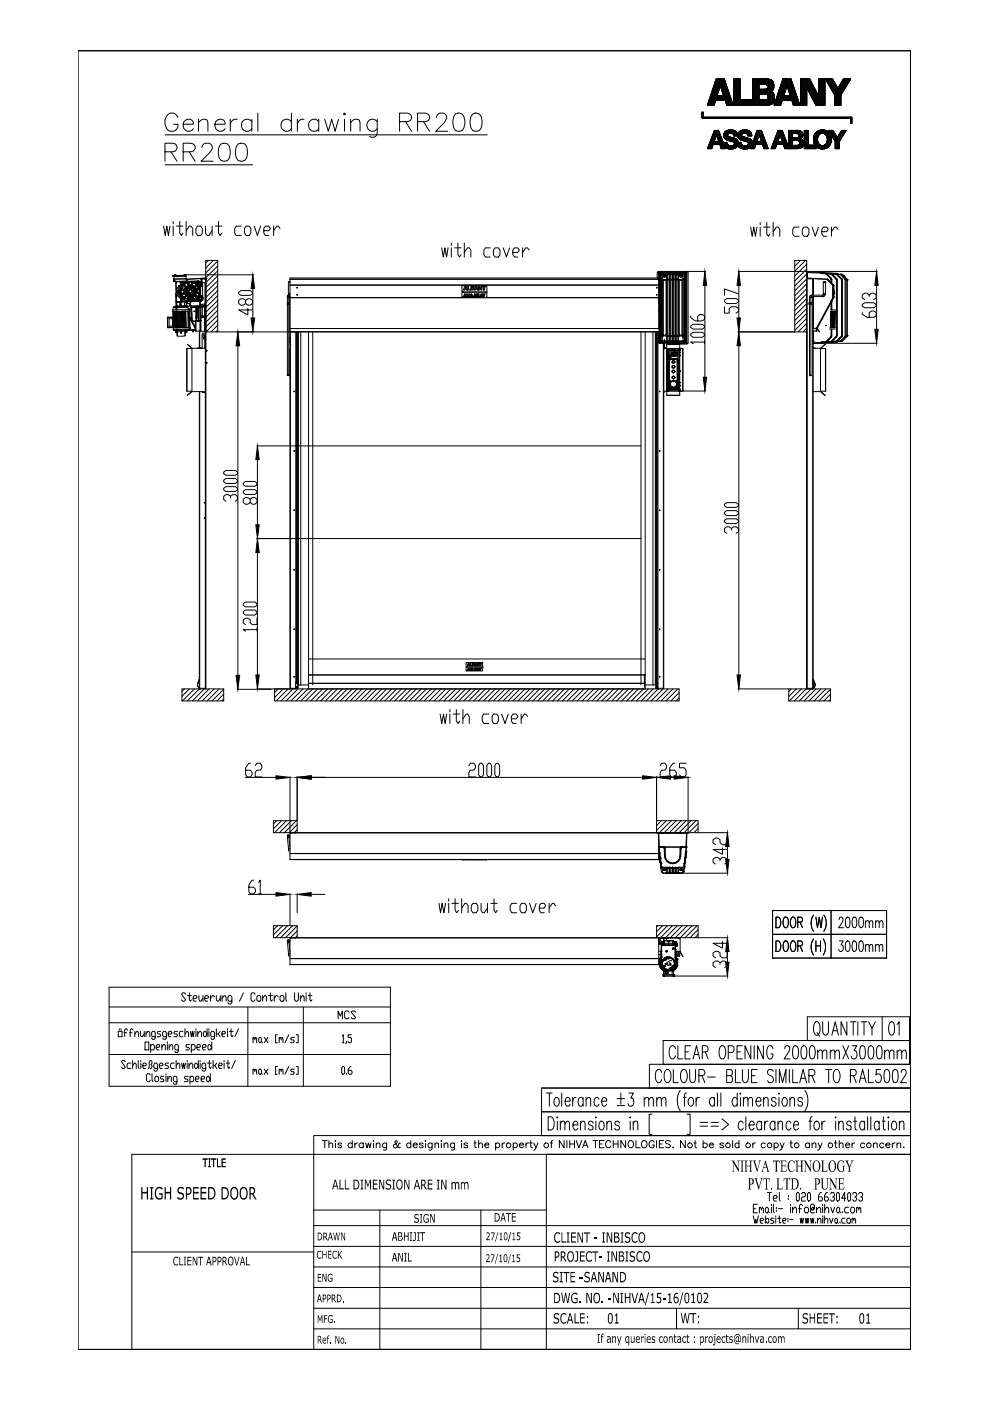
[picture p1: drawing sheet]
<svg xmlns="http://www.w3.org/2000/svg" width="210mm" height="297mm" viewBox="0 0 210 297" stroke-linecap="round" stroke-linejoin="round" font-family="sans-serif">
<!-- layer: 0 -->
<g fill="none" stroke="#000" stroke-width=".21">
<path d="M16.6 10.8h176.5v275.3h-176.5zM151.9 16.7h1.7l1.8 5.6h-1.3l-.3-1h-2.1l-.3 1h-1.4zM151.9 16.7v.1M152 16.7l-.2 .3M152.2 19.9l-2.1 2M152.2 16.7l-.5 .5M152.2 19.7l-2 2M152.3 19.5l-2 2M152.3 16.7l-.7 .8M152.4 19.3l-2.1 2M152.5 19l-2.1 2.1M152.5 16.7l-.9 1"/>
<path d="M152.5 18.8l-2 2M152.6 18.6l-2 2M152.6 16.7l-1.1 1.2M152.7 18.4l-2.1 2M152.7 18.2l.7 2h-1.4zM152.8 16.7l-1.4 1.4M152.9 16.7l-1.6 1.6M153.1 16.7l-1.8 1.9M153.2 16.7l-2 2.1M153.4 16.7l-2.3 2.3M153.5 16.7l-2.5 2.6M153.6 16.8l-2.6 2.7"/>
<path d="M153.6 16.9l-2.7 2.8M153.7 17.1l-2.9 2.8M153.7 17.2l-3 3M153.8 17.3l-1 1M153.8 17.4l-1 1M153.8 17.5l-1 1M153.9 17.6l-1 1M153.9 17.7l-1 1M153.9 17.8l-.9 1M154 18l-1 .9M154 18l-1 1.1M154.1 18.2l-1.1 .9"/>
<path d="M154.1 18.3l-1 1M154.1 18.4l-1 1M154.1 18.5l-.9 1M154.2 18.6l-1 1M154.2 18.7l-.9 1M154.3 18.9l-1 .9M154.3 19l-1 1M154.4 19.1l-1.1 1M154.4 19.2l-1 1M154.4 19.3l-1.9 2M154.4 19.4l-1.8 1.9M154.5 19.5l-1.7 1.8"/>
<path d="M154.5 19.6l-1.6 1.7M154.6 19.7l-1.6 1.6M154.6 19.9l-1.4 1.4M154.7 20l-1.4 1.3M155.6 16.7h1.3v4.4h2.5v1.2h-3.8zM155.6 16.7v.1M155.8 16.7l-.2 .2M155.9 16.7l-.3 .4M156.1 16.7l-.5 .5M156.2 16.7l-.6 .7M156.4 16.7l-.8 .8M156.5 16.7l-.9 1"/>
<path d="M156.7 16.7l-1.1 1.1M156.8 16.7l-1.2 1.3M156.9 19.7l-1.3 1.3M156.9 20l-1.3 1.3M156.9 16.8l-1.3 1.3M156.9 17.1l-1.3 1.3M156.9 17.4l-1.3 1.3M156.9 17.7l-1.3 1.3M156.9 18.6l-1.3 1.3M156.9 18.9l-1.3 1.3M156.9 19.1l-1.3 1.3M156.9 19.4l-1.3 1.3"/>
<path d="M156.9 17l-1.3 1.3M156.9 17.3l-1.3 1.3M156.9 17.6l-1.3 1.3M156.9 17.9l-1.3 1.2M156.9 18l-1.3 1.3M156.9 18.2l-1.3 1.2M156.9 18.3l-1.3 1.3M156.9 18.5l-1.3 1.2M156.9 18.8l-1.3 1.2M156.9 19.2l-1.3 1.3M156.9 19.5l-1.3 1.3M156.9 19.8l-1.3 1.3"/>
<path d="M159.7 16.7l-.1 .1M159.8 16.7l-.2 .2M159.9 16.7l-.3 .4M160.1 16.7l-.5 .5M160.2 16.7l-.6 .7M160.4 16.7l-.8 .8M160.5 16.7l-.9 1M160.7 16.7l-1.1 1.1M160.8 16.7l-1.2 1.3M160.9 18.9h1.5M160.9 18l-1.3 1.3M160.9 18.2l-1.3 1.3"/>
<path d="M160.9 18.3l-1.3 1.3M160.9 18.5l-1.3 1.3M160.9 18.6l-1.3 1.3M160.9 18.8l-1.3 1.3M160.9 18.9l-1.3 1.3M161 16.7l-1.4 1.4M161.1 18.9l-1.5 1.5M161.1 16.7l-1.5 1.6M161.2 18.9l-1.6 1.6M161.3 16.7l-1.7 1.7M161.3 18.9l-1.7 1.8M161.4 16.7l-1.8 1.9"/>
<path d="M161.5 18.9l-1.9 1.9M161.6 16.7l-2 2M161.6 18.9l-2 2.1M161.8 16.7l-2.2 2.2M161.8 18.9l-2.2 2.2M161.9 16.7l-2.3 2.3M161.9 18.9l-2.3 2.4M162.1 16.7l-2.5 2.5M162.1 18.9l-1 1.1M162.2 16.7l-1.1 1.2M162.2 18.9l-1 1.1M162.4 16.7l-1.2 1.2"/>
<path d="M162.4 18.9l-1.1 1.1M162.5 16.7l-1.2 1.2M162.5 16.7h-2.9v5.6h3.2M162.5 20l.3 .1M162.5 20h-1.6v1.1M162.5 16.7l.2 .1M162.6 18.9h.1M162.6 18l-1.7-.1v1M162.6 18l.1 .2M162.6 18.9l-1.1 1.1M162.7 18.9h.1M162.7 18.9h-.3"/>
<path d="M162.7 18.8h.1M162.7 16.8l-1.2 1.1M162.7 16.8h.2M162.7 18.2v.7M162.8 16.8l-1.2 1.1M162.9 16.8h.1M162.9 16.8l-1.1 1.1M163 16.8h.2M163 16.8l-1.1 1.1M163.2 16.8l.3 .1M163.2 16.8l-1.1 1.1M163.3 16.9l-1.1 1"/>
<path d="M163.4 16.9l-1 1M163.5 16.9l.1 .1M163.5 16.9l-1 1M163.5 19.4l.2 .1M163.5 19.4l-.7 .8M163.6 17l.1 .1M163.6 17l-1 1M163.7 17.1l.1 .1M163.7 19.5h.1M163.7 17.1l-1 .9M163.7 19.5l-.8 .8M163.8 17.2h.1"/>
<path d="M163.8 19.5v.1M163.8 17.2l-1.1 1M163.8 19.5l-.9 .9M163.8 17.2l.1 .1M163.8 17.2l-1.1 1.1M163.8 19.1l-.2 .3M163.8 19.6l.3 .4M163.8 19.6l-.9 .9M163.9 17.3v.1M163.9 17.3l-1.2 1.1M163.9 19.7l-1 1M163.9 17.4l.1 .3"/>
<path d="M163.9 17.4l-1.2 1.2M164 17.5l-1.3 1.3M164 18.9l-1.2 1.2M164 19.8l-1.2 1.1M164 17.7v.1a1.33 1.33 0 0 1-.4 1.6h-.1M164 17.7l-2.4 2.3M164 17.8l-2.2 2.2M164 18.6l-1.3 1.4M164 19.9l-2.4 2.4M164.1 20l.1 .5M164.1 17.9l-2.2 2.1M164.1 18l-2 2"/>
<path d="M164.1 18.2l-1.9 1.8M164.1 18.3l-1.7 1.7M164.1 18.5l-1.6 1.5M164.1 20l-2.3 2.3M166.1 16.7l-.1 .2M166.2 16.7l-.3 .4M166.3 20l-2.1 2M166.3 19.8l-2 2M166.4 16.7l-.6 .6M166.4 19.6l-2 2M166.5 19.4l-2 2M166.6 16.7l-.9 .8"/>
<path d="M166.6 19.1l-2.1 2M166.6 18.9l-2 2M166.7 18.7l-2 2M166.7 16.7l-1 1.1M166.8 18.5l-2 2M166.8 16.7l-1.2 1.3M166.8 18.2l-2 2M167 16.7l-1.5 1.5M167.1 16.7l-1.6 1.7M167.3 16.7l-1.9 2M167.4 16.7l-2.1 2.2M167.6 16.7l-2.4 2.4"/>
<path d="M167.7 16.8l-2.5 2.6M167.7 16.9l-2.6 2.7M167.8 17l-2.8 2.8M167.8 17.1l-2.9 2.9M167.9 17.2l-1 1M167.9 17.3l-1 1M168 17.5l-1 .9M168 17.5l-1 1.1M168 17.8l-.9 1M168 17.7l-1 .9M168.1 17.9l-1 1M168.1 18l-1 1"/>
<path d="M168.2 18.1l-1 1M168.2 18.2l-1 1M168.2 18.3l-.9 1M168.3 18.4l-1 1M168.3 18.6l-1 .9M168.4 18.7l-1 1M168.4 18.8l-1 1M168.4 18.9l-1 1M168.5 19l-1 1M168.5 19.1l-1 1M168.5 19.2l-.9 1M168.6 19.3l-2 2"/>
<path d="M168.6 19.4l-1.8 1.9M168.7 19.6l-1.8 1.7M168.7 19.7l-1.6 1.6M168.7 19.8l-1.5 1.5M168.8 19.9l-1.4 1.4M168.8 20l-1.3 1.3M169.8 16.7l-.1 .1M170 16.7l-.3 .3M170.1 16.7l-.4 .4M170.3 16.7l-.6 .6M170.4 16.7l-.7 .7M170.6 16.7l-.9 .9"/>
<path d="M170.7 16.7l-1 1M170.9 16.7l-1.2 1.2M171 16.7l-1.3 1.3M171 19.3l-1.3 1.3M171 18.8l-1.3 1.3M171 19.1l-1.3 1.3M171 19.4l-1.3 1.3M171 19.6l-1.3 1.3M171 19.9l-1.3 1.3M171 18.7l-1.3 1.3M171 19l-1.3 1.2M171 19.7l-1.3 1.3"/>
<path d="M171.2 16.7l-1.5 1.5M171.3 16.7l-1.6 1.6M171.5 16.7l-1.8 1.8M171.6 16.7l-1.9 1.9M171.7 16.8l-2 2M171.8 16.9l-2.1 2M171.8 17l-2.1 2.1M171.8 17.1l-2.1 2.1M171.9 17.2l-2.2 2.2M172 17.3l-2.3 2.2M172 17.4l-2.3 2.3M172.1 17.5l-2.4 2.3"/>
<path d="M172.1 17.6l-1 1M172.1 17.7l-1 1M172.2 17.8l-1 1.1M172.3 17.9l-1.1 1M172.3 18l-1 1M172.4 18.1l-1.1 1M172.4 18.2l-1 1M172.5 18.3l-1.1 1M172.5 18.4l-1 1M172.6 18.5l-1.1 1M172.6 18.6l-1 1M172.6 18.7l-1 1"/>
<path d="M172.7 18.8l-1 1M172.8 18.9l-1 1M172.8 19l-1 1M172.9 19.1l-1.1 1M172.9 19.2l-1 1M173 19.3l-1.1 1M173 19.4l-1 1M173.1 19.5l-1 1M173.1 19.6l-1 1M173.2 19.7l-1.1 1M173.2 19.8l-1 1M173.3 19.9l-1 1"/>
<path d="M173.3 20l-1 1M173.7 16.7l-.1 .2M173.9 16.7l-.3 .3M174 16.7l-.4 .5M174.2 16.7l-.6 .6M174.3 16.7l-.7 .8M174.5 16.7l-.9 .9M174.6 16.7l-1 1.1M174.8 16.7l-1.2 1.2M174.9 16.7h-1.3v3.8l-1.9-3.8h-2v5.6h1.3v-3.7l2 3.7M174.9 16.7v5.6h-1.9M174.9 17.1l-1.3 1.2"/>
<path d="M174.9 17.4l-1.3 1.2M174.9 17.7l-1.3 1.2M174.9 18l-1.3 1.2M174.9 18.3l-1.3 1.2M174.9 18.6l-1.3 1.2M174.9 18.9l-1.3 1.2M174.9 19.4l-2.3 2.3M174.9 19.6l-2.2 2.2M174.9 19.9l-2.1 2.1M174.9 16.7l-1.3 1.3M174.9 16.9l-1.3 1.3M174.9 17.2l-1.3 1.3"/>
<path d="M174.9 17.5l-1.3 1.3M174.9 17.8l-1.3 1.3M174.9 18.1l-1.3 1.3M174.9 18.4l-1.3 1.3M174.9 18.7l-1.3 1.3M174.9 19l-1.3 1.3M174.9 19.1l-1.3 1.4M174.9 19.3l-2.3 2.3M174.9 19.7l-2.1 2.2M175 16.7h1.5l1.1 2.1 1.2-2.1h1.6l-2.1 3.5v2.1h-1.3v-2.1zM175.1 16.7l-.1 .1M175.2 16.7l-.1 .2"/>
<path d="M175.4 16.7l-.3 .3M175.5 16.7l-.3 .4M175.7 16.7l-.5 .5M175.8 16.7l-.5 .5M176 16.7l-.6 .7M176.1 16.7l-.7 .8M176.2 16.7l-.8 .8M176.4 16.7l-.9 .9M176.5 16.8l-.9 .9M176.6 16.9l-1 .9M176.6 17l-.9 .9M176.7 17.1l-1 .9"/>
<path d="M176.8 17.2l-1 .9M176.8 17.2l-.9 1M176.8 17.4l-.9 .9M176.9 17.5l-.9 .9M177 17.5l-1 1M177 17.6l-.9 1M177.1 17.8l-1 .9M177.1 17.8l-.9 1M177.2 17.9l-1 1M177.2 18l-.9 .9M177.3 18.1l-1 1M177.3 18.2l-.9 .9"/>
<path d="M177.4 18.3l-.9 .9M177.4 18.4l-.9 .9M177.5 18.5l-1 .9M177.6 18.6l-1 .9M177.6 18.7l-.9 .9M178.4 20l-1.4 1.4M178.7 19.6l-1.7 1.6M178.9 19.2l-1.9 1.9M179 16.7l-.3 .3M179.1 18.9l-2.1 2M179.1 16.7l-.6 .7M179.3 16.7l-1 1"/>
<path d="M179.3 18.5l-2.3 2.3M179.4 16.7l-1.3 1.4M179.5 16.7l-1.6 1.7M179.5 18.1l-2.5 2.5M179.7 16.7l-3 3M179.8 17.7l-2.8 2.8M179.8 16.7l-3 3.1M180 16.7l-3.2 3.2M180 17.3l-3 3M180.1 16.7l-3.2 3.3M180.2 17l-3.2 3.2M180.3 16.7l-3.3 3.4"/>
<path d="M35 32.2h1.6l.6-.2a.95 .95 0 0 0 0-1.5l-.6-.1h-1.6v3.8M35 28.6h68.3M35 34.9h18.6M36.3 32.2l1.2 2M37.7 24.9a1.31 1.31 0 0 0-1.2-1 1.31 1.31 0 0 0-1.3 1 2.21 2.21 0 0 0 .9 2.9 1.3 1.3 0 0 0 1.6-1.5h-.9M38.8 26.3h2.2a1.08 1.08 0 0 0-1.1-1.1 1.08 1.08 0 0 0-1.1 1.1 1.19 1.19 0 0 0 .7 1.4 1.19 1.19 0 0 0 1.5-.4M38.8 32.2h1.6l.6-.2a.88 .88 0 0 0 0-1.5l-.6-.1h-1.6v3.8M40.1 32.2l1.3 2M42.1 26l.9-.7 .9 .2 .2 .5v1.8M42.1 25.3v2.5M42.8 31.3a1.11 1.11 0 0 1 .7-.9h.8a.94 .94 0 0 1 .5 1.4l-2.2 2.4h2.6M45.6 26.3h2.1a1.08 1.08 0 0 0-1.1-1.1 1.08 1.08 0 0 0-1 1.1 1.19 1.19 0 0 0 .6 1.4 1.19 1.19 0 0 0 1.5-.4"/>
<path d="M46.8 30.5a1.27 1.27 0 0 1 1.9 .6 3.2 3.2 0 0 1-.4 2.9 1.27 1.27 0 0 1-1.8-.5 3.2 3.2 0 0 1 .3-3zM48.8 25.3v2.5M50.3 25.3a1.23 1.23 0 0 0-1.5 1M50.5 30.5a1.27 1.27 0 0 1 1.8 .6 3.2 3.2 0 0 1-.4 2.9 1.27 1.27 0 0 1-1.8-.5 3.2 3.2 0 0 1 .4-3zM53.4 25.8a1.23 1.23 0 0 0-1.8-.2 1.23 1.23 0 0 0 0 1.8 1.23 1.23 0 0 0 1.8-.1M53.4 25.3v2.5M54.7 24v3.8M61.8 25.8a1.23 1.23 0 0 0-1.8-.2 1.23 1.23 0 0 0 0 1.8 1.23 1.23 0 0 0 1.8-.1M61.8 24v3.8M63 25.3v2.5M64.5 25.3a1.21 1.21 0 0 0-1.5 1M67.6 25.8a1.23 1.23 0 0 0-1.7-.2 1.23 1.23 0 0 0-.3 1.7 1.23 1.23 0 0 0 1.6 .4l.4-.4"/>
<path d="M67.6 25.3v2.5M68.8 25.3l.8 2.5 .7-2.5 .7 2.5 .8-2.5M73 24l.3 .2-.3 .2-.1-.2zM73 25.3v2.5M74.4 26l.5-.5 .3-.2 1 .2 .1 .5v1.8M74.4 25.3v2.5M80 25.3v2.9a1.02 1.02 0 0 1-.6 .9 1.02 1.02 0 0 1-1.1-.2M80 25.8a1.23 1.23 0 0 0-1.8-.2 1.23 1.23 0 0 0 0 1.8 1.23 1.23 0 0 0 1.8-.1M84.7 25.8h1.7l.5-.2a.85 .85 0 0 0 0-1.4l-.5-.2h-1.7v3.8M86 25.8l1.3 2M88.5 25.8h1.7l.5-.2a.91 .91 0 0 0 0-1.4l-.5-.2h-1.7v3.8M89.8 25.8l1.3 2"/>
<path d="M92.6 24.9a.95 .95 0 0 1 .7-.9h.7a.96 .96 0 0 1 .5 1.5l-.3 .5-1.8 1.8h2.5M96.5 24.2a1.18 1.18 0 0 1 1.9 .5 3.1 3.1 0 0 1-.4 3 1.25 1.25 0 0 1-1.8-.6 3.4 3.4 0 0 1 .3-2.9zM100.2 24.2a1.2 1.2 0 0 1 1.8 .5 3.2 3.2 0 0 1-.3 3 1.25 1.25 0 0 1-1.9-.6 3.2 3.2 0 0 1 .4-2.9zM148.9 24.9l.1 .2M148.9 23.8h-.1M149 23.8l-.2 .2M149.1 23.8v1.1h31.3l-.3 .2M149.1 23.9l-.3 .2M149.1 24.1l-.3 .2M149.1 24.4l-.3 .2M149.1 23.8h-.3v1.1l.3-.2M149.1 24.8l-.2 .2"/>
<path d="M149.1 24.2l-.3 .2M149.1 24.5l-.3 .2M149.2 24.9l-.3 .2M149.3 24.9l-.2 .2M149.5 24.9l-.3 .2M149.6 24.9l-.2 .2M149.7 24.9l-.2 .2M149.9 24.9l-.2 .2M150.1 24.9l-.3 .2M150.2 24.9l-.2 .2M150.4 24.9l-.3 .2M150.5 24.9l-.2 .2"/>
<path d="M150.7 24.9l-.3 .2M150.8 24.9l-.2 .2M150.9 31.3l-.1 .2M151 24.9l-.3 .2M151 31l-.4 .5M151.1 30.8l-.7 .7M151.1 24.9l-.3 .2M151.3 24.9l-.3 .2M151.4 24.9l-.2 .2M151.4 29.9l-1.3 1.3M151.4 22.1l-.1 .2M151.5 30l-1.5 1.5"/>
<path d="M151.5 29.7l-1.3 1.3M151.5 21.9l-.4 .4M151.6 21.7l-.6 .6M151.6 24.9l-.3 .2M151.6 27.7l-.2 .1M151.6 29.4l-1.3 1.3M151.7 30l-1.6 1.5M151.7 21.5l-.9 .8M151.7 24.9l-.2 .2M151.7 29.2l-1.3 1.3M151.7 27.7l-.4 .4M151.8 29l-1.3 1.2"/>
<path d="M151.8 30l-1.5 1.5M151.9 28.8l-1.3 1.2M151.9 24.9l-.3 .2M151.9 28.6h.1M151.9 28.6l-.5 1.4h1M151.9 28.6l.5 1.4M151.9 27.7l-.7 .6M151.9 30l-.6 .6M152 24.9l-.2 .2M152.1 27.7l-1 .9M152.1 30l-.7 .6M152.1 20.2l-2.1 2"/>
<path d="M152.1 20.2l-2 2.1M152.2 24.9l-.3 .2M152.2 27.7l-1.2 1.1M152.2 30l-.6 .6M152.3 20.2l-2 2.1M152.3 27.7l-1.4 1.4M152.3 27.7h-.8l-1.5 3.8h.9l.3-.9h1.4M152.3 27.7l1 2.5h.8M152.3 24.9l-.2 .2M152.4 27.7l-1.6 1.6M152.4 30l-.7 .6M152.4 27.9l-1.6 1.6"/>
<path d="M152.4 20.2l-2 2.1M152.5 28l-1.8 1.8M152.5 24.9l-.3 .2M152.5 28.1l-.6 .6M152.5 28.2l-.5 .6M152.6 28.3l-.6 .6M152.6 20.2l-2 2.1M152.6 28.4l-.6 .6M152.6 30.6l.3 .9h.9l-.2-.4 .4 .3M152.6 24.9l-.2 .2M152.7 28.5l-.6 .6M152.7 28.6l-.6 .6"/>
<path d="M152.7 20.2l-2 2.1M152.8 28.7l-.6 .6M152.8 24.9l-.3 .2M152.8 28.8l-.6 .6M152.8 29l-.6 .6M152.9 29.1l-.6 .5M152.9 20.2l-1.1 1.1M152.9 29.2l-.6 .6M152.9 24.9l-.2 .2M153 29.3l-.6 .6M153 29.4l-.6 .6M153 20.2l-1 1.1"/>
<path d="M153 29.5l-1.1 1.1M153 24.9l-.2 .2M153.1 29.6l-1.1 1M153.1 29.7l-.9 .9M153.2 29.8l-.9 .8M153.2 20.2l-1 1.1M153.2 29.9l-.7 .7M153.2 24.9l-.2 .2M153.3 30l-.7 .7M153.3 30.2l-.6 .5M153.3 20.2l-1 1.1M153.3 24.9l-.2 .2"/>
<path d="M153.4 30.2l-.7 .7M153.4 28.9l.4 .6M153.5 30.2l-.7 .8M153.5 24.9l-.2 .2M153.6 24.9l-.2 .2M153.7 30.2l-.9 .9M153.7 31.3l-.3 .2M153.7 31.3l-.1 .2M153.8 31.5h-.1M153.8 29.5l.3 .1M153.8 30.2l-1 1M153.8 24.9l-.2 .2"/>
<path d="M153.9 24.9l-.2 .2M154 30.2l-1.2 1.1M154 31.4l1.2 .2M154.1 29.6l.3 .2M154.1 27.7l-.5 .6M154.1 30.2v.2M154.1 30.2l-1.2 1.2M154.1 24.9l-.2 .2M154.1 30.4l.3 .3M154.1 30.4l-1.1 1.1M154.1 30.5l-1 1M154.2 30.6l-.9 .9"/>
<path d="M154.2 24.9l-.2 .2M154.3 28.7l-.7 .7M154.3 28.7v.1M154.3 28.5v.2M154.3 28.6l-.7 .7M154.3 30.7l-.6 .5M154.3 28.8l-.6 .6M154.3 28.8l.1 .1M154.3 27.7l-.8 .8M154.4 28.9l-.6 .6M154.4 28.9l.2 .1M154.4 30.7l.1 .1"/>
<path d="M154.4 30.7l-.6 .6M154.4 29.8l.9 .2M154.4 24.9l-.3 .2M154.4 30.8l-.5 .5M154.5 27.6l-1.1 1M154.5 29l-.6 .6M154.5 28.3h.1M154.5 24.9l-.2 .2M154.5 30.8l-.5 .6M154.6 29l-.6 .6M154.6 29l.3 .1M154.7 27.6l-1.3 1.2"/>
<path d="M154.7 30.9l-.6 .5M154.7 29.1l-.6 .5M154.7 20.1l-1.2 1.2M154.7 24.9l-.3 .2M154.7 20.2l-1.1 1.1M154.8 30.9l-.6 .6M154.8 20.3l-1 1M154.8 20.4l-1 1M154.8 27.6l-1.3 1.3M154.8 29.1l-.6 .6M154.8 20.5l-.9 1M154.9 20.6l-1 1"/>
<path d="M154.9 24.9l-.3 .2M154.9 29.1l.2 .1M154.9 29.1l-.6 .6M154.9 30.9l-.6 .6M154.9 20.8l-1 1M155 20.8l-1.1 1.1M155 27.6l-1.5 1.5M155 21l-1 1M155 24.9l-.3 .2M155 29.1l-.6 .7M155 30.9l-.6 .7M155 21.1l-1 1"/>
<path d="M155.1 28.2h-.4l-.4 .3M155.1 28.2l.3 .1M155.1 21.2l-1 1M155.1 21.4l-.8 .9M155.1 29.2h.3M155.1 27.6l-1.6 1.5M155.1 21.3l-1 1M155.2 29.2l-.7 .6M155.2 21.5l-.8 .8M155.2 24.9l-.3 .2M155.2 21.6l-.6 .7M155.2 30.9l-.6 .7"/>
<path d="M155.3 30l.4 .2M155.3 27.6l-.7 .7M155.3 21.7l-.6 .6M155.3 21.9l-.4 .4M155.3 29.2l-.6 .6M155.3 24.9l-.3 .2M155.3 22l-.3 .3M155.4 27.6l-.6 .6M155.4 22.1l-.2 .2M155.4 28.3l.2 .5M155.4 29.2l-.6 .7M155.4 29.2l.1 .1"/>
<path d="M155.4 30.8l-.7 .8M155.4 22.2l-.1 .1M155.5 24.9l-.3 .2M155.5 27.6l-.6 .6M155.5 29.3l-.6 .6M155.5 29.3h.3M155.6 28.8h.8l.2 .5M155.6 24.9l-.3 .2M155.6 27.7l-.5 .5M155.6 29.3l-.6 .6M155.7 30.2v.4M155.7 27.7l-.5 .6"/>
<path d="M155.7 27.7a1.51 1.51 0 0 0-2.3 1.2M155.7 30.6l-.4 .3-.8-.1M155.7 27.7l.2 .1M155.8 29.3l.3 .2M155.8 29.3l-.7 .6M155.8 24.9l-.3 .2M155.8 27.8l-.5 .5M155.8 29.4l-.5 .6M155.9 24.9l-.3 .2M155.9 27.8l.4 .5 .1 .4M155.9 27.8l-.5 .5M156 29.4l-.7 .6"/>
<path d="M156 27.9l-.5 .5M156.1 29.5l-.6 .6M156.1 29.5l.2 .2M156.1 24.9l-.3 .2M156.1 28l-.6 .5M156.1 28l-.6 .6M156.2 24.9l-.2 .2M156.2 28.1l-.6 .7M156.2 29.6l-.6 .6M156.3 28.2l-.6 .6M156.3 29.7l.2 .5M156.3 28.3l-.5 .5"/>
<path d="M156.3 29.7l-.6 .6M156.4 28.4l-.4 .4M156.4 29.8l-.7 .6M156.4 24.9l-.3 .2M156.4 28.5l-.3 .3M156.4 28.7l-.1 .1M156.4 30.9l-.4 .4M156.4 30.9l-.6 .6-.6 .1M156.4 29.9l-.7 .7M156.4 30.9l.4 .4M156.5 24.9l-.2 .2M156.5 29.9l-1.7 1.7"/>
<path d="M156.5 28.3l-.1 .4M156.5 30.2h.6v.2M156.5 30.1l-1.5 1.5M156.5 30.2l-1.4 1.4M156.6 29.3l.2 .2M156.6 30.2l-1.3 1.4M156.6 24.9l-.2 .2M156.8 24.9l-.2 .2M156.8 31.3l.7 .3M156.8 29.5l.3 .1M156.8 30.2l-1.3 1.3M156.9 20.2l-1.3 1.4"/>
<path d="M156.9 20.5l-1.3 1.4M156.9 20.1l-1.3 1.3M156.9 20.4l-1.3 1.3M156.9 20.7l-1.3 1.3M156.9 20.8l-1.3 1.4M156.9 21l-1.3 1.3M156.9 21.1l-1.1 1.2M156.9 30.2l-1.2 1.3M156.9 24.9l-.2 .2M157.1 24.9l-.2 .2M157.1 29.6l1.1 .4M157.1 27.7l-.6 .6"/>
<path d="M157.1 30.4l.1 .1M157.1 30.2l-.7 .7M157.1 30.4l-.6 .6M157.1 21.1l-1.2 1.2M157.2 30.5v.1M157.2 30.5l-.6 .5M157.2 30.6l-.6 .5M157.2 21.1l-1.1 1.2M157.2 28.5l.2 .4M157.2 28.6l-.6 .7M157.2 28.7l-.6 .7M157.2 30.7l-.5 .5"/>
<path d="M157.2 24.9l-.2 .2M157.3 28.5h-.1M157.3 27.6l-.9 .9M157.3 28.8l-.6 .6M157.3 30.7l-.5 .6M157.4 28.3l-.1 .1M157.4 28.9l.1 .1M157.4 28.9l-.6 .6M157.4 21.1l-1.2 1.2M157.4 30.8l-.5 .5M157.4 24.9l-.2 .2M157.5 29l.9 .2"/>
<path d="M157.5 29l-.6 .6M157.5 27.6l-1.1 1.1M157.5 31.6h.8M157.5 30.8l-.5 .6M157.5 24.9l-.2 .2M157.6 28.3h-.2M157.6 29l-.6 .6M157.6 21.1l-1.2 1.2M157.6 30.9l-.5 .5M157.7 27.6l-.8 .2-.4 .5M157.7 27.6l-1.3 1.2M157.7 29.1l-.6 .5"/>
<path d="M157.7 21.1l-1.2 1.2M157.7 24.9l-.2 .2M157.7 30.9l-.5 .6M157.8 29.1l-.6 .6M157.8 27.5l.9 .2M157.8 27.5l-.1 .1M157.8 27.5l-1.4 1.4M157.8 24.9l-.2 .2M157.9 30.9l-.6 .6M157.9 21.1l-1.3 1.2M157.9 29.1l-.6 .6M158 27.6l-1.5 1.5"/>
<path d="M158 21.1l-1.2 1.2M158 24.9l-.3 .2M158 28.2l-.4 .1M158 28.2l.2 .1M158 29.1l-.6 .7M158 30.9l-.6 .7M158.1 27.6l-1.6 1.6M158.1 24.9l-.2 .2M158.2 29.2l-.7 .6M158.2 28.3l.2 .1 .2 .4h.8v-.3M158.2 21.1l-1.2 1.2M158.2 30l.3 .1 .2 .4"/>
<path d="M158.2 30.9l-.7 .7M158.3 27.6l-.7 .7M158.3 29.2l-.7 .6M158.3 21.1l-1.2 1.2M158.3 24.9l-.3 .2M158.4 29.2l.1 .1M158.4 27.6l-.7 .6M158.4 29.2l-.7 .7M158.4 30.8l-.7 .8M158.4 24.9l-.2 .2M158.5 29.3l.4 .1M158.5 21.1l-1.2 1.2"/>
<path d="M158.5 27.6l-.6 .6M158.5 29.3l-.6 .6M158.6 21.1l-1.2 1.2M158.6 27.7l-.6 .5M158.6 24.9l-.3 .2M158.6 29.3l-.6 .6M158.7 24.9l-.2 .2M158.7 30.5l-.2 .3a1.06 1.06 0 0 1-1.2-.1l-.1-.1M158.7 31.5l-.4 .1M158.7 27.7l.2 .1M158.7 27.7l-.5 .6M158.7 29.4l-.6 .5"/>
<path d="M158.8 21.1l-1.2 1.2M158.8 27.8l-.5 .5M158.8 29.4l-.6 .6M158.9 21.1l-1.2 1.2M158.9 29.4l.2 .1M158.9 27.8l-.5 .5M158.9 24.9l-.3 .2M158.9 31.3l.3-.2-.1 .4M158.9 27.8l.5 .7M158.9 29.4l-.6 .6M159 27.9l-.5 .5M159 24.9l-.2 .2"/>
<path d="M159.1 28l-.6 .5M159.1 29.5l-.7 .6M159.1 21.1l-1.2 1.2M159.1 28l-.5 .6M159.1 29.5l-.5 .6M159.2 21.1l-1.2 1.2M159.2 28.1l-.6 .7M159.2 24.9l-.3 .2M159.2 29.6l-.6 .6M159.3 28.2l-.6 .6M159.3 29.7l-.6 .6M159.3 24.9l-.2 .2"/>
<path d="M159.3 28.3l-.5 .5M159.4 21.2l-1.1 1.1M159.4 21.7l-.6 .6M159.4 22l-.3 .3M159.4 21.4l-.9 .9M159.4 28.4l-.4 .4M159.4 28.5l-.3 .3M159.4 29.8l-.7 .6M159.4 21.1l-1.2 1.2M159.4 21.6l-.8 .7M159.4 21.9l-.5 .4M159.4 22.2l-.2 .1"/>
<path d="M159.4 28.7l-.1 .1M159.4 29.9l-.7 .7M159.4 29.9l-1.6 1.7M159.5 30.1l-1.5 1.5M159.5 24.9l-.3 .2M159.5 30.2l-1.4 1.4M159.7 24.9l-.3 .2M159.8 24.9l-.3 .2M159.9 24.9l-.2 .2M160 31.3l-.1 .2M160.1 31.1l-.4 .4M160.1 24.9l-.3 .2"/>
<path d="M160.2 30.9l-.6 .6M160.2 30.6l-.3 .9h-.8M160.2 30.6h1.5l.3 .9M160.2 30.7l-.8 .8M160.2 24.9l-.2 .2M160.4 24.9l-.3 .2M160.5 30l-1.3 1.3M160.5 24.9l-.2 .2M160.6 29.7l-1.9 1.8M160.6 30l-1.5 1.5M160.6 29.5l-1.9 2M160.7 24.9l-.3 .2"/>
<path d="M160.7 27.7l-.2 .2M160.7 29.3l-2.2 2.2M160.8 30l-1.5 1.5M160.8 29.1l-2.5 2.5M160.8 24.9l-.2 .2M160.9 27.7l-.5 .5M160.9 28.8l-1.3 1.3M160.9 20.1l-1.3 1.3M160.9 20.2l-1.3 1.4M160.9 20.4l-1.3 1.3M160.9 20.6l-1.3 1.3M160.9 20.7l-1.3 1.3"/>
<path d="M160.9 20.9l-1.3 1.3M160.9 21l-1.2 1.3M160.9 21.1l-1.1 1.2M160.9 30l-.6 .6M161 28.6h.1M161 28.6l.5 1.4h-1zM161 24.9l-.3 .2M161 27.7l-.8 .7M161.1 30l-.7 .6M161.1 21.1l-1.2 1.2M161.1 24.9l-.2 .2M161.2 27.7l-1 .9"/>
<path d="M161.2 30l-.6 .6M161.3 21.1l-1.2 1.2M161.3 24.9l-.2 .2M161.3 27.7l-1.2 1.2M161.3 30l-.6 .6M161.4 21.1l-1.2 1.2M161.4 27.7h-.9l-1 2.7-.1-.5-.3-.4M161.4 27.7l1.5 3.8M161.4 27.7l-1.4 1.4M161.4 24.9l-.2 .2M161.5 27.8l-1.6 1.6M161.5 27.9l-1.7 1.7"/>
<path d="M161.6 21.1l-1.2 1.2M161.6 24.9l-.3 .2M161.6 28l-1.9 1.9M161.6 28.1l-.6 .6M161.6 28.2l-.5 .6M161.7 21.1l-1.2 1.2M161.7 28.3l-.6 .6M161.7 28.4l-.6 .6M161.7 24.9l-.2 .2M161.8 28.5l-.6 .6M161.8 28.7l-.6 .6M161.9 21.1l-1.2 1.2"/>
<path d="M161.9 24.9l-.3 .2M161.9 28.8l-.6 .6M161.9 28.9l-.6 .6M161.9 29l-.6 .6M162 21.1l-1.2 1.2M162 31.5h.9M162 29.1l-.7 .6M162 29.2l-.6 .6M162 24.9l-.2 .2M162.1 29.3l-.7 .6M162.1 29.4l-1.2 1.2M162.1 29.5l-1.1 1.1"/>
<path d="M162.2 21.1l-1.2 1.2M162.2 29.6l-1 1M162.2 29.7l-.9 .9M162.2 24.9l-.3 .2M162.2 29.9l-.7 .7M162.3 21.1l-1.2 1.2M162.3 29.9l-.7 .7M162.3 30.1l-.6 .6M162.3 24.9l-.2 .2M162.4 30.2l-.6 .6M162.4 30.3l-.6 .6M162.4 21.1l-1.1 1.2"/>
<path d="M162.4 30.4l-.6 .6M162.5 30.5l-.6 .6M162.5 24.9l-.3 .2M162.5 30.6l-.6 .7M162.6 30.7l-.7 .6M162.6 30.8l-.6 .7M162.6 24.9l-.2 .2M162.7 21.1h-1.8M162.7 21.1l-1.3 1.2M162.7 31l-.6 .5M162.7 31l-.5 .5M162.7 21.1h.1"/>
<path d="M162.7 31.2l-.3 .3M162.8 21h.1M162.8 20.1h.1M162.8 21l-.1 .1M162.8 31.3l-.3 .2M162.8 24.9l-.3 .2M162.8 20.2h.1M162.8 20.1l.1 .2M162.8 20.9v.1M162.8 31.4l-.1 .1M162.9 20.3l-.1 .7M162.9 31.5h-.1"/>
<path d="M162.9 24.9l-.2 .2M163.1 24.9l-.3 .2M163.2 24.9l-.2 .2M163.4 24.9l-.3 .2M163.5 24.9l-.2 .2M163.6 22.1l-.8 .2M163.7 24.9l-.3 .2M163.8 24.9l-.2 .2M164 21.7l-.4 .3M164 24.9l-.3 .2M164.1 20.1l-2.2 2.2M164.1 21.4l-.7 .8"/>
<path d="M164.1 24.9l-.2 .2M164.1 21.2l-.1 .4-.4 .5M164.1 22.3h1.4M164.1 22.3l1.9-5.6h1.7l1.9 5.6M164.1 20.2l-2 2.1M164.1 20.3l-1.9 2M164.1 21.2l-.9 1M164.2 20.5l-.1 .7M164.2 20.5l-1.8 1.8M164.2 20.6l-1.7 1.7M164.2 20.8l-1.5 1.5M164.2 20.9l-1.4 1.4"/>
<path d="M164.2 21.1l-1.2 1.1M164.3 24.9l-.3 .2M164.4 24.9l-.2 .2M164.4 31.5h.1M164.5 31.2l-.3 .3M164.6 31l-.5 .5M164.6 24.9l-.3 .2M164.6 30.7l-.7 .8M164.7 24.9l-.2 .2M164.9 24.9l-.3 .2M164.9 29.9l-1.3 1.2M164.9 30l-1.4 1.4"/>
<path d="M165 29.6l-1.3 1.3M165 24.9l-.2 .2M165.1 27.7l-.2 .1M165.1 30l-1.5 1.5M165.1 29.4l-1.3 1.3M165.2 24.9l-.3 .2M165.2 27.7l-.4 .3M165.2 29.1l-1.3 1.3M165.2 30l-1.4 1.5M165.3 28.9l-1.3 1.3M165.3 24.9l-.2 .2M165.4 28.7l-1.3 1.2"/>
<path d="M165.4 27.7l-.7 .6M165.4 30l-.7 .6M165.4 28.6h.1M165.4 28.6l-.5 1.4h1M165.4 28.6l.5 1.4M165.5 24.9l-.3 .2M165.5 27.7l-.9 .8M165.5 22.2v.1M165.5 30l-.6 .6M165.6 22l-.3 .3M165.6 24.9l-.2 .2M165.7 27.7l-1.1 1.1"/>
<path d="M165.7 30l-.6 .6M165.7 21.8l-.5 .5M165.7 21.6l-.7 .7M165.7 24.9l-.2 .2M165.8 27.7l-1.3 1.3M165.8 21.4l-.9 .9M165.8 30l-.6 .6M165.8 21.3h2.1l.3 1M165.8 21.3l-.3 1M165.9 27.7l-1.5 1.5M165.9 27.8l-1.6 1.7M165.9 24.9l-.2 .2"/>
<path d="M166 28l-1.8 1.7M166 28l-.6 .6M166 24.9l-.2 .2M166 28.2l-.5 .6M166.1 28.3l-.6 .5M166.1 28.4l-.6 .6M166.2 20.2l-2 2M166.2 28.5l-.6 .6M166.2 20.2h1.4M166.2 20.2l.6-2 .8 2M166.2 28.6l-.6 .6M166.2 24.9l-.2 .2"/>
<path d="M166.3 28.7l-.6 .6M166.3 28.8l-.6 .6M166.3 28.9l-.6 .6M166.3 20.2l-2 2.1M166.3 24.9l-.2 .2M166.3 29l-.6 .6M166.4 29.1l-.6 .6M166.4 29.3l-.6 .6M166.5 20.2l-2.1 2.1M166.5 29.4l-.6 .5M166.5 29.5l-1.1 1.1M166.5 24.9l-.2 .2"/>
<path d="M166.6 29.6l-1.1 1M166.6 29.7l-.9 .9M166.6 20.2l-2 2.1M166.6 29.8l-.8 .8M166.6 24.9l-.2 .2M166.7 29.9l-.7 .7M166.7 30l-.6 .6M166.8 20.2l-2.1 2.1M166.8 30.1l-.7 .6M166.8 30.2l-.6 .6M166.8 24.9l-.2 .2M166.8 30.3l-.6 .7"/>
<path d="M166.9 30.5l-.6 .6M166.9 30.5l-.6 .7M166.9 20.2l-1 1.1M167 30.7l-.7 .6M167 24.9l-.3 .2M167 30.8l-.6 .6M167.1 20.2l-1.1 1.1M167.1 30.9l-.7 .6M167.1 31l-.5 .5M167.1 24.9l-.3 .2M167.1 31.1l-.4 .4M167.2 20.2l-1 1.1"/>
<path d="M167.3 24.9l-.3 .2M167.3 27.7l-.1 .1M167.4 20.2l-1.1 1.1M167.4 24.9l-.3 .2M167.4 27.7l-.2 .2M167.5 20.2l-1 1.1M167.6 24.9l-.3 .2M167.6 27.7l-.4 .4M167.7 24.9l-.3 .2M167.7 27.7l-.5 .5M167.9 24.9l-.3 .2M167.9 27.7l-.7 .7"/>
<path d="M168 24.9l-.3 .2M168 30.2l-.8 .8M168 30.4l-1.1 1.1M168 30.5l-1 1M168 30.7l-.8 .8M168 30.8l-.7 .7M168 27.7l-.8 .8M168 28.4l-.8 .9M168 28.5l-.8 .9M168 28.7l-.8 .9M168 28.8l-.8 .9M168 29l-.8 .9"/>
<path d="M168 29.1l-.8 .9M168 29.9l-.8 .8M168 30.1l-.8 .8M168.1 29.2l-.9 1M168.2 30.8l-.7 .7M168.2 24.9l-.3 .2M168.2 22.3h1.4M168.2 27.7l-1 1M168.3 30.8l-.7 .7M168.3 29.2l-1.1 1.1M168.3 24.9l-.3 .2M168.3 27.7l-1.1 1.1"/>
<path d="M168.4 29.2l-1.2 1.3M168.5 30.8l-.7 .7M168.5 24.9l-.3 .2M168.5 27.7l-1.3 1.3M168.6 24.9l-.2 .2M168.6 29.2l-1.4 1.4M168.6 30.8l-.6 .7M168.6 27.7l-1.4 1.4M168.7 29.2l-.5 .6M168.8 30.8l-.7 .7M168.8 24.9l-.3 .2M168.8 27.7l-.7 .6"/>
<path d="M168.8 20.1l-1.1 1.2M168.9 20.2l-1.1 1.1M168.9 24.9l-.2 .2M168.9 29.2l-.6 .6M168.9 30.8l-.7 .7M168.9 20.3l-1 1.1M168.9 27.7l-.6 .6M169 20.5l-1 1M169 20.6l-1 1M169.1 29.8h-1.1v1h1.2M169.1 20.7l-1.1 1M169.1 29.2l-.6 .6"/>
<path d="M169.1 30.8l-.7 .7M169.1 29.8h.1M169.1 20.8l-1 1M169.1 24.9l-.3 .2M169.1 27.7l-.6 .6M169.1 20.9l-1 1M169.1 21l-1 1M169.2 21.1l-1 1.1M169.2 24.9l-.2 .2M169.2 28.4l-1.2-.1v.9l1.3-.1M169.2 21.2l-1 1M169.2 28.4l.2 .1"/>
<path d="M169.2 29.8l.2 .1M169.2 27.7l-.6 .6M169.2 30.8l-.7 .7M169.3 21.4l-1 .9M169.3 21.5l-.8 .8M169.3 21.6l-.7 .7M169.3 27.7l-.5 .6M169.3 24.9l-.2 .2M169.4 28.5l-.1 .6M169.4 29.9l.2 .3M169.4 21.7l-.6 .6M169.4 21.8l-.5 .5"/>
<path d="M169.4 21.9l-.3 .4M169.5 31.5h-3.1l-.3-.9h-1.4l-.3 .9M169.5 27.7l-.6 .6M169.5 22l-.3 .3M169.5 22.1l-.1 .2M169.5 24.9l-.2 .2M169.6 22.2l-.1 .1M169.6 30.2l-.1 .4-.3 .2M169.6 27.7l-.6 .6M169.6 24.9l-.2 .2M169.7 27.8l-.6 .5M169.7 29.4l-.4 .5"/>
<path d="M169.8 29.4l.3 .2M169.8 27.8l-.6 .6M169.8 29.4l-.4 .5M169.8 24.9l-.2 .2M169.9 27.9l-.5-.2h-2.2v3.5l-1.4-3.5h-.8l-1.5 3.8h.9M169.9 27.9l.3 .3M169.9 27.9l-.6 .6M169.9 29.5l-.4 .5M169.9 24.9l-.2 .2M170 28l-.6 .5M170 29.6l-.5 .5M170.1 29.6l.1 .2"/>
<path d="M170.1 28l-.7 .7M170.1 28.1l-.7 .7M170.1 29.6l-.5 .6M170.1 24.9l-.2 .2M170.2 28.2l-1.6 1.6M170.2 29l-.5 .4h.1M170.2 28.2v.2M170.2 29l-.4 .4M170.2 28.3l-1.4 1.5M170.2 29.7l-.6 .6M170.2 31l-.2 .2M170.2 28.4v.2"/>
<path d="M170.2 28.5l-1.3 1.3M170.2 28.8l-1 1M170.2 28.6l-1.1 1.2M170.2 29.8l-.7 .7M170.2 28.6v.4M170.2 29.8l.1 .1M170.2 24.9l-.2 .2M170.3 29.9l.1 .3M170.3 29.9l-1.6 1.6M170.4 30l-1.6 1.5M170.4 30.1l-1.4 1.4M170.4 30.7l-.7 .7"/>
<path d="M170.4 30.2l-1.3 1.3M170.4 30.4l-1.1 1.1M170.4 30.5l-.9 1M170.4 30.2a1.12 1.12 0 0 1-.9 1.3M170.4 24.9l-.2 .2M170.5 24.9l-.2 .2M170.6 27.7h-.1M170.7 24.9l-.3 .2M170.7 27.7l-.2 .2M170.8 24.9l-.2 .2M170.9 27.7l-.4 .3M171 24.9l-.3 .2"/>
<path d="M171 20.2l-1.3 1.3M171 20.8l-1.3 1.3M171 21.1l-1.2 1.2M171 21.2l-1 1.1M171 21.5l-.7 .8M171 21.6l-.6 .7M171 21.8l-.4 .5M171 21.9l-.3 .4M171 22.1l-.1 .2M171 27.7l-.5 .5M171 21.4l-.9 .9M171 20.5l-1.3 1.3"/>
<path d="M171 20l-1.3 1.3M171 20.3l-1.3 1.3M171 20.6l-1.3 1.3M171 20.9l-1.3 1.3M171.1 24.9l-.2 .2M171.2 27.7l-.7 .6M171.3 24.9l-.3 .2M171.3 27.7l-.8 .8M171.4 27.7l-.9 .9M171.4 27.9l-.9 .9M171.4 28l-.9 .9M171.4 28.2l-.9 .9"/>
<path d="M171.4 28.3l-.9 .9M171.4 28.5l-.9 .9M171.4 28.6l-.9 .9M171.4 28.8l-.9 .8M171.4 28.9l-.9 .9M171.4 29.1l-.9 .8M171.4 29.3l-.9 .8M171.4 29.4l-.9 .8M171.4 29.6l-.9 .8M171.4 29.7l-.9 .8M171.4 29.9l-.9 .8M171.4 30l-.9 .8"/>
<path d="M171.4 30.2l-.9 .8M171.4 30.3l-.9 .8M171.4 30.5l-.9 .8M171.4 30.6l-.9 .8M171.4 30.7l-.8 .8M171.4 24.9l-.2 .2M171.5 30.8l-.7 .7M171.6 24.9l-.3 .2M171.6 30.8l-.7 .7M171.7 24.9l-.2 .2M171.8 30.8l-.7 .7M171.9 24.9l-.3 .2"/>
<path d="M171.9 30.8l-.7 .7M172.1 24.9l-.3 .2M172.1 30.8l-.7 .7M172.2 24.9l-.3 .2M172.2 30.8l-.7 .7M172.4 24.9l-.3 .2M172.4 30.8l-.7 .7M172.5 24.9l-.3 .2M172.5 30.8l-.7 .7M172.6 30.2l.2 .6h-1.4v-3.1h-.9v3.8h2.5v-.5l.5 .4M172.6 24.9l-.2 .2M172.7 30.8l-.7 .7"/>
<path d="M172.8 24.9l-.3 .2M172.9 24.9l-.2 .2M173 31.2l-.3 .3M173 31.4l-.1 .1M173.1 24.9l-.3 .2M173.2 24.9l-.2 .2M173.3 29.4l.1 .5M173.3 29.4l-.7 .8M173.3 29.5l-.7 .8M173.3 29.7l-.7 .7M173.3 29.8l-.7 .7M173.4 20.1l-1 1"/>
<path d="M173.4 29.2l-.1 .2M173.4 24.9l-.2 .2M173.4 29.2l-.9 .8M173.4 29.9l-.7 .7M173.4 20.2l-1 1M173.4 29v.2M173.4 29l-.9 .9M173.4 30.1l-.6 .6M173.4 30.2l-1.3 1.3M173.5 27.8a2.3 2.3 0 0 0-.9 2.4M173.5 27.8l-.7 .7M173.5 30.3l-1.2 1.2"/>
<path d="M173.5 20.3l-1.1 1M173.5 20.4l-1 1M173.5 28.8l-1 1M173.5 30.4l-1.1 1.1M173.5 24.9l-.2 .2M173.6 20.5l-1 1M173.6 30.5l-1 1M173.7 24.9l-.2 .2M173.7 30.6l-.6 .5M173.7 27.7l-.2 .1M173.7 27.7l-1.1 1.1M173.7 30.6l-.5 .6"/>
<path d="M173.8 30.7l-.6 .6M173.8 24.9l-.2 .2M173.9 27.6l-1.3 1.4M173.9 30.7l-.5 .6M174 24.9l-.2 .2M174 30.8l-.5 .6M174 27.6l-.3 .1M174 27.6h.7M174.1 27.6l-1.6 1.5M174.1 30.8l-.6 .6M174.1 24.9l-.2 .2M174.3 27.6l-1.8 1.7"/>
<path d="M174.3 30.9l-.6 .6M174.3 24.9l-.3 .2M174.4 30.9l-.6 .6M174.4 27.5l-1.9 2M174.4 24.9l-.2 .2M174.6 27.6l-2.1 2M174.6 30.9l-.7 .6M174.6 28.3h-.6l-.6 .7M174.6 28.3l.3 .1M174.6 24.9l-.3 .2M174.7 27.6l-.8 .8M174.7 27.6l1.1 .5"/>
<path d="M174.7 30.8l-.7 .8M174.7 24.9l-.2 .2M174.8 27.6l-.7 .7M174.9 20l-2 2.1M174.9 20.5l-1.8 1.8M174.9 20.6l-1.7 1.7M174.9 20.8l-1.5 1.5M174.9 20.9l-1.4 1.4M174.9 21.1l-1.2 1.2M174.9 21.2l-1.1 1.1M174.9 21.4l-.9 .9M174.9 21.7l-.6 .6"/>
<path d="M174.9 21.9l-.4 .4M174.9 22l-.3 .3M174.9 22.2l-.1 .1M174.9 24.9l-.3 .2M174.9 20.2l-2 2M174.9 20.3l-1.9 2M174.9 21.5l-.7 .8M174.9 28.4l.5 .6M174.9 27.6l-.6 .7M175 24.9l-.2 .2M175.1 27.7l-.6 .6M175.1 27.7l-.5 .6"/>
<path d="M175.2 24.9l-.3 .2M175.3 27.7l-.6 .6M175.3 24.9l-.2 .2M175.4 29v.4M175.4 27.8l-.6 .5M175.4 29.4a1.06 1.06 0 0 1-.7 1.4 1.06 1.06 0 0 1-1.3-.9M175.4 27.9l-.5 .5M175.5 24.9l-.3 .2M175.5 27.9l-.5 .6M175.6 28l-.5 .5M175.6 24.9l-.2 .2M175.7 28.1l-.6 .5"/>
<path d="M175.8 28.1l.2 .3M175.8 28.1l-.6 .6M175.8 24.9l-.3 .2M175.8 27.7h-.1M175.8 28.2l-.5 .6M175.8 30.9l-.3 .3M175.9 24.9l-.2 .2M175.9 28.3l-.6 .6M176 28.4l.2 .5M176 27.7l-.2 .1M176 28.4l-.6 .6M176 28.5l-.6 .6"/>
<path d="M176.1 28.6l-.7 .7M176.1 30.5l-.9 .9M176.1 24.9l-.3 .2M176.1 28.7l-.7 .7M176.1 27.7l-.3 .2M176.2 28.8l-.8 .7M176.2 30.3l-1.3 1.2M176.2 28.9l.1 .7M176.2 24.9l-.2 .2M176.2 28.9l-.8 .8M176.2 29.1l-.8 .8M176.2 30.1l-1.4 1.5"/>
<path d="M176.2 29.9a1.86 1.86 0 0 1-2.7 1.5M176.2 27.7l-.3 .3M176.2 29.2l-.8 .8M176.2 29.3l-.9 .9M176.2 29.4l-2.1 2.2M176.2 29.7l-1.8 1.9M176.2 29.9l-1.6 1.7M176.3 29.6l-.1 .3M176.3 29.6l-2 2M176.4 24.9l-.3 .2M176.4 27.7l-.4 .4M176.5 24.9l-.2 .2"/>
<path d="M176.6 27.7l-.6 .5M176.7 27.7l-.6 .6M176.7 24.9l-.3 .2M176.7 27.8l-.6 .6M176.8 27.9l-.6 .6M176.8 28l-.6 .6M176.8 24.9l-.2 .2M176.9 28.1l-.6 .6M176.9 28.2l-.6 .6M177 24.9l-.3 .2M177 28.3l-.6 .5M177.1 28.3l-.6 .6"/>
<path d="M177.1 28.5l-.6 .6M177.1 30v1.5M177.1 24.9l-.2 .2M177.2 28.5l-.6 .6M177.2 28.6l-.6 .6M177.3 28.7l-.6 .6M177.3 24.9l-.3 .2M177.3 28.8l-.5 .6M177.4 28.9l-.6 .6M177.4 29l-.6 .6M177.4 24.9l-.2 .2M177.5 29.1l-.6 .6"/>
<path d="M177.6 24.9l-.3 .2M177.7 24.9l-.2 .2M177.9 24.9l-.3 .2M177.9 30l-.8 .8M177.9 30.2l-.8 .8M177.9 30.3l-.8 .9M177.9 30.5l-.8 .8M177.9 30.6l-.8 .9M177.9 30.7l-.7 .8M177.9 30.9l-.6 .6M177.9 31l-.4 .5M177.9 31.2l-.3 .3"/>
<path d="M177.9 31.3l-.1 .2M178 24.9l-.2 .2M178.2 24.9l-.3 .2M178.2 29.6l-1.1 1.1M178.3 20.2l-1.3 1.3M178.3 20.5l-1.3 1.3M178.3 20.8l-1.3 1.3M178.3 21.1l-1.2 1.2M178.3 21.4l-.9 .9M178.3 21.6l-.7 .7M178.3 21.7l-.6 .6M178.3 21.9l-.4 .4"/>
<path d="M178.3 22l-.3 .3M178.3 22.2l-.1 .1M178.3 20.4l-1.3 1.3M178.3 20.7l-1.3 1.3M178.3 21l-1.3 1.3M178.3 21.3l-1 1M178.3 24.9l-.2 .2M178.4 29.2l-1.3 1.3M178.4 27.7h1l-1.5 2.3v1.5h-.8M178.4 27.7l-.9 1.5-.9-1.5h-.9l1.4 2.3M178.4 24.9l-.2 .2M178.5 27.7l-.2 .1"/>
<path d="M178.6 28.8l-1.5 1.6M178.6 24.9l-.2 .2M178.7 27.7l-.6 .5M178.7 24.9l-.2 .2M178.8 27.7l-.9 .9M178.9 28.5l-1.8 1.7M178.9 24.9l-.2 .2M179 27.7l-1.3 1.2M179 24.9l-.2 .2M179.1 28.1l-2 2M179.1 27.7l-2.1 2.1M179.2 24.9l-.2 .2"/>
<path d="M179.3 27.7l-2.3 2.2M179.3 27.7l-2.2 2.3M179.4 24.9l-.3 .2M179.5 24.9l-.2 .2M179.7 24.9l-.3 .2M179.8 24.9l-.3 .2M180 24.9l-.3 .2M180.1 24.9l-.3 .2M180.3 24.9l-.3 .2M180.4 24.8l.2 .2v1.1h-.2v-1h-31.4M180.5 24.9l-.2 .2M180.6 25l-.2 .2"/>
<path d="M180.6 25.1l-.2 .3M180.6 25.2l-.2 .3M180.6 25.7l-.2 .3M180.6 25.4l-.2 .3M180.6 25.6l-.2 .2M180.6 25.9l-.2 .2M180.6 26l-.2 .1M36.8 59.7h.1M36.8 59.5h.1M36.8 59.5v.2M36.8 59.2h.1M36.8 59.2v.3"/>
<path d="M36.8 59.6h.1M36.9 58.6h2.5v.5l-2.6 .1zM36.9 59.7h.1M37 59.6h.1M37 59.5h.1M37 59.6l-.1 .1M37 58.3h.1M37 58.3v.1M37 59.2v.4M37 58.3h.2M37.1 58.5v.1M37.1 58.4v.1"/>
<path d="M37.1 58.5l.6 .1M37.2 58.3h.1M37.2 58.3v.1M37.2 58.6h.1M37.2 59.8h.1M37.2 58.5v.1M37.2 59.8v.3M37.2 59.8l.1 .1M37.3 59.7h.1M37.3 59.7l.1 2.5M37.3 58.4v.1M37.3 59.7l.1 4.3"/>
<path d="M37.4 58.4v.1M37.5 58.7h.1M37.5 58.6h.1M37.6 58.5l-.1 .1M37.8 58.6h.1M37.8 58.6h.7M37.8 58.4v.1M38.2 59.9h.1M38.2 59.9l.1 .5M38.2 59.9h.2M38.3 59.9h.1M38.3 59.9v.5"/>
<path d="M38.3 60h.1M38.3 59.9v.6M38.3 60l.3 .2M38.3 59.9l1.3 1.1M38.4 59.8h.1M38.4 59.7v.2M38.4 59.8h1.2M38.4 59.8l1.2 1.2M38.4 59.8l.3 .3M38.4 59.7h1.2M38.4 59.9l1 1M38.4 59.9h.1"/>
<path d="M38.4 59.8v.1M38.5 59.8h.1M38.5 59.8l-.1 .1M38.5 59.8l.2 .3M38.5 60h.1M38.7 58.4v.1M38.8 58.5h-1.3M38.8 58.3v.2h.6v-.2l-2.9 .1v.2l.9-.1v-.1M38.9 59.8h.1M38.9 59.8l-.1 .5M38.9 59.8v.4M39.1 58.3h.1"/>
<path d="M39.1 58.3h.2M39.1 58.3v.2M39.1 58.5v.1M39.2 58.5h.2M39.2 58.3h.1M39.2 58.5h.1M39.3 58.3v.2M39.4 58.6h.1M39.4 58.3v.2M39.5 59.2l.1 .3M39.5 59.7l-1.1 .1M39.5 59.1v.1"/>
<path d="M39.5 59.1l-2.7 .1M39.5 59.1h.1M39.5 59.7h-2.7M39.6 59.6h-.1M39.6 59.5l-2.8 .2M39.6 59.5h.1M39.6 59.8h.1M39.6 59.7h.1M39.6 59.9h.1M39.6 59.7v.1M39.6 59.7v.2M39.6 59.9v.1"/>
<path d="M39.6 59.7l-1.2 .1M39.6 59.8l-.5 .3M39.6 59.7l.1 .1M39.6 60h.1M39.6 60l-.6 .3M39.6 59.9l-.5 .3M39.7 59.8l.1 .2M39.9 59.8h.1M39.9 59.8h.8M40 59.8l-.1 .2M40 59.7h.1M40 59.8h.1"/>
<path d="M40 59.7l-.1 .1M40 59.8v.2M40.7 59.7h.1M40.7 59.8h.1M40.7 59.7v.1M40.7 59.9h.1M40.7 59.7l-.8 .1M40.7 59.7v.2M40.7 59.9v.1M40.7 59.7l-.7 .1M40.7 59.7h-.7M40.7 59.8v.1"/>
<path d="M40.7 59.8v.2M40.7 60h.1M40.7 59.8l.1 .1M40.9 60h-.1M40.9 60h.1M41 60h.1M41 59.8h.8M41 59.8v.1M41 59.9l-.1 .1M41 59.8h.1M41 59.8l-.1 .2M41 59.9h.1"/>
<path d="M41 59.7h.1M41 59.7v.1M41 59.7v.3M41 59.9l.4 .2M41 59.7h.8M41 59.9l.5 .2M41 59.8l.5 .2M41 59.9l.4 .1M41.2 59.7h.1M41.2 59.7h.2M41.3 59.7h.1M41.4 59.7h.1"/>
<path d="M41.8 59.7h.1M41.8 59.7v.4M41.8 59.7v.1M41.8 59.7l-.4 .1M41.8 59.7h-.8M41.9 59.7h.1M41.9 59.7l-.1 .1M41.9 59.7v.5M41.9 59.7v.4M41.9 59.6l.1 1M41.9 59.6h.1M41.9 59.6l-4.6 .1"/>
<path d="M42 59.6h.1M42 59.6v1M42 59.7l.7 .1M42 59.6l.1 .1M42 59.7h.1M42 59.7l.1 .1M42 59.7v.9M42.1 59.7h.1M42.1 59.7v.1M42.4 59.7h.1M42.4 59.7l-.3 .1M42.4 59.7l.3 .1"/>
<path d="M42.4 59.7a.49 .49 0 0 1 .5 .5 .49 .49 0 0 1-.4 .5 .49 .49 0 0 0 .4-.5 .49 .49 0 0 0-.5-.5zM42.6 59.2h.2v.7M42.6 59.1l.9 .1M42.6 59.2v.6M42.7 59.8l.2 .4v.3M42.7 59.8l.2 .2M42.7 59.8h.1M42.7 59.2v.6M42.7 59.3h.1M42.9 60h.1M42.9 60h.6M42.9 60v.3"/>
<path d="M43.5 59h.1M43.5 59v.2M43.5 60l-.1 10.2M43.5 59.2h.1M43.5 59l-4 .2M43.6 59l-4.1 .2M43.6 59.2h.1M43.6 59.1h.1M43.6 59l.1 11.2M43.6 60h.1M43.6 59h.1M43.7 59h.1"/>
<path d="M61.1 59.8v2.4M61.1 59.8h.4M61.2 59.8h.1M61.5 59.7l-.4 .1M61.5 59.2h78.2M139.6 57.5l6.2 .1 .1 15.1M139.6 57.8v1.1h-78.1v87h1.7v-1.1M139.6 57.8l.1 .1M139.6 57.5l-.2 .3-.1 1.1M139.7 57.7l-.1 .1M139.7 59.2v10.2M139.7 59.5h.1"/>
<path d="M139.7 57.7h5.9M139.7 57.7l.1 .1M139.7 57.9v.1M139.7 58v.1M139.7 58.1l.1 1.1 .1-.2-.1-.9M139.8 59.2l.2 .1M139.8 57.8v.1M139.8 58v14.5M139.8 57.9h1M139.8 57.8h5.6M139.8 57.9v.1M139.8 58l-.1 .1"/>
<path d="M139.8 58v.1M139.8 57.8l-.1 .1M139.8 57.9l-.1 .1M139.8 58h.1M139.8 58.1h.1M139.9 58.1v14.3M139.9 58.1l.1 1.1M139.9 58h.1M139.9 58.1h.1M139.9 58l-.1 .1M140 58l-.1 .1M140 58.1v1"/>
<path d="M140 58.1v.1M140 58l.1 .1M140 59.2h-.1M140 58.2l.1 1M140 59.1v12.3M140 59.1v.1M140.1 59.2v12.1M140.1 59.4h.1M140.1 59.2h.1M140.1 58.1h.1M140.1 58.1l-.1 .1M140.1 58.1h-.1"/>
<path d="M140.1 58.2v-.1v1.1M140.1 58.2l.1 1M140.1 59.1v12.3M140.1 58.2h.3M140.1 59.1v.1M140.2 59.2v12.1M140.2 59.2h.1M140.2 58.1l-.1 .1M140.2 58.1h4.8M140.2 58.1h.1M140.2 58.1l-.1 .1v.9M140.2 58.2h.2"/>
<path d="M140.3 59.2v12.1M140.3 59.2l.2 .3M140.4 58.2v.8M140.4 58.2h4.4M140.4 59l-.2 .2M140.4 59l-.1 .2M140.4 59l.2 .3M140.5 59.5v11.5M140.5 59.5h.8M140.6 58.6l.3 .2 .3-.2M140.6 58.6l.3-.3 .3 .3M140.6 58.6a.34 .34 0 0 0 .6 0"/>
<path d="M140.6 59.3l-.1 .2M140.6 59.3v11.9M140.6 59.3h.7M140.7 58.5h.1M140.7 57.8v.1M140.7 58.5l.2 .1M140.8 57.9h.1M140.8 58.4h.1zM140.8 58.4l.1 .1zM140.8 57.9l.1 .1M140.9 58.3l-.2 .2M140.9 58.3h.1"/>
<path d="M140.9 58.3l.1 .2M140.9 57.8h.1M140.9 58.4v.1M140.9 57.8l-1.2 .1M140.9 57.8v.1M140.9 58h3.4M140.9 57.8l-.1 .1M140.9 57.9h.2M140.9 57.9l.1 .1M140.9 57.9h-.1M141 58h3.2M141 58h-.1"/>
<path d="M141 58.5h.1M141 58.5l-.1 .1M141.1 57.9h3.1M141.1 57.9l-.1 .1M141.3 59.5h.1M141.3 59.3h.1M141.3 59.2h2.6v12.1h-2.6zM141.3 59.4h2.6M141.4 59.3h.1M141.4 58.2h.1M141.4 58.2v14.1M141.4 58.1h.1"/>
<path d="M141.4 58.1v.1M141.4 58.1v14.3M141.9 58.1h.1M141.9 59.3h.1M141.9 59.2h.1M141.9 58.2h.1M141.9 58.1v14.3M142 59.3h.1M142 58.2h.1M142 58.2v14.1M142 58.1v14.3M142.6 58.1h.1"/>
<path d="M142.6 59.3h.1M142.6 59.2h.1M142.6 58.2h.1M142.6 58.1v14.3M142.7 59.3h.1M142.7 58.1h.1M142.7 58.2h.1M142.7 58.1v14.3M143.2 58.1h.1M143.2 59.3h.1M143.2 58.2h.1M143.2 58.1v14.3"/>
<path d="M143.2 58.1l-.1 .1M143.3 59.3h.1M143.3 58.1h.1M143.3 59.2h.1M143.3 58.2h.1M143.3 58.1v14.3M143.8 59.3h.1M143.8 58.2h.1M143.8 58.2v14.1M143.9 59.5h.1M143.9 59.3h.1M143.9 59.5h.9"/>
<path d="M143.9 59.3h.7M144.1 58.6l.3 .2 .3-.2M144.1 58.6l.3-.3 .3 .3M144.1 58.6l.3 .1 .3-.1M144.2 57.9h.1M144.2 57.9v.1M144.2 58.5h.1M144.2 58.5l.2 .1M144.2 58h.1M144.3 58.4h.2zM144.3 57.9l-.1 .1M144.3 57.9h.1"/>
<path d="M144.3 57.8h.1M144.3 58.4l.2 .1zM144.3 57.8l.2 .1M144.4 58.3l-.2 .2M144.4 57.8h.1M144.4 58.3h.1M144.4 58.3l.1 .2M144.4 58.4v.1M144.4 57.8l1.2 .1M144.4 57.8l-.1 .1M144.4 57.9l-.1 .1M144.4 57.9h1"/>
<path d="M144.5 57.9h.1M144.5 58.5h.1M144.5 58.5l-.1 .1M144.6 57.8v.1M144.6 59.3v11.9M144.6 59.3l.2 .2M144.8 59.5v11.5M144.8 59l.2 .2M144.8 59l-.2 .3M144.8 58.2h.3M144.8 58.2v.8M145 59.2l-.2 .3"/>
<path d="M145 58.1h.1M145 59.2v12.1M145 58.1l.1 .1v.9M145 59.2h.1M145 58.1l.1 .1M145 58.2h-.2M145.1 58.2l.1-.1-.1 1.1M145.1 59.1v12.3M145.1 58.2l-.1 1M145.1 59.4h.1M145.1 59.1v.1M145.1 59.2v12.1"/>
<path d="M145.1 58.1l.1 .1M145.1 59.2h.1M145.2 58.1h-.1M145.2 59.2v12.1M145.2 58.1h.1M145.2 59.1v12.3M145.2 58.2v1M145.2 59.1l.1 .1M145.3 58.1l-.1 .1M145.3 58.1l-.1 1M145.3 58l-.1 .1M145.3 59.2h.1"/>
<path d="M145.3 58v.1M145.3 58h.1M145.3 58.1v1.1M145.3 58l.1 1.1M145.3 58.1h.1M145.3 58.1v14.3M145.4 58l.1 .1M145.4 58h.1M145.4 57.9v.1M145.4 57.8v.1M145.4 59.1v12.3M145.4 57.8l.2 .1"/>
<path d="M145.4 57.9l.2 .1M145.5 58l-.2 .1M145.5 58l-.1 1.1M145.5 59.2l-.3 .1M145.5 58v.1M145.5 58.1l-.1 1M145.6 57.7l-.2 .1M145.6 58l-.1 .1M145.6 57.9v.1M145.6 57.7v.1M145.6 57.8v.1M145.6 57.8v14.9"/>
<path d="M171 59.2h.1M171.1 59h.1M171.1 57.8h.1M171.1 59l-.1 11.2M171.1 59l4.3 .2M171.2 58.9l-.1-1.4v88.6M171.2 57.7l2.9 .1M171.2 58.9h-.1l4.3 .3M171.2 57.8v1.2M171.2 57.8l2.8 .1M172.3 59.1v3.5M172.5 59.1v3.5"/>
<path d="M174 57.8h.1M174 57.9l.2 .1M174.1 57.8h.1M174.1 57.8l3.5 .2M174.1 57.8l-.1 .1M174.1 57.8l.1 .1M174.2 58h.1M174.2 57.8h.1M174.2 58l4.2 .2M174.2 58l.9 .1M174.2 57.8v.1M174.3 57.8v.1"/>
<path d="M174.6 59.8h.4v2.4h-.4zM174.6 59.8h.1M175 59.8h.1M175 59.8h-.4M175.1 58h.1M175.1 58.1l1.1 1.1M175.1 58l1.1 1.1 .1 .9M175.1 58l.3 .1M175.1 58v.1M175.4 58.1l.9 .9M175.4 58.1h.8M175.4 58v.1"/>
<path d="M175.4 59.2h.1M175.4 59.2v.1M175.4 59.3l1.2 1.1M175.4 59.3l1.1 1.1M175.5 59.2h.1M175.5 59.2l1.2 1.3M175.5 59.2l1.2 1.2M176 57.9v.1M176.2 59.2h.1M176.2 58.1h.1M176.2 59.2h.2M176.2 59.2v.7"/>
<path d="M176.2 58.1l1.1 1.2M176.3 58.1h-.1M176.3 58.1l1 1.1M176.3 59l-.1 .2M176.3 58.1h.2M176.3 59l.1 .2M176.4 59.2v.9M176.5 58.1h.1M176.5 58.1l.9 1M176.5 58.1l.8 .1M177.3 58.1h.1M177.3 58.2l1.1 1"/>
<path d="M177.3 59.3h.2M177.3 59.3v11.9M177.3 59.2v12.1M177.3 59.2h.1M177.4 58.1h.1M177.4 58.1l1.1 1.3v11.7l-1.1 1.3M177.4 58.1l-.1 .1M177.4 59.1l-.1 .1M177.4 59.1l.1 .2M177.4 58.1l.2 .1M177.5 57.9l.1 .1M177.5 59.3v11.9"/>
<path d="M177.6 58.2l.9 .9M177.6 58.2h.6M177.6 58l.1 .1M177.6 58.1h.1M177.6 58.1v.1M178.2 58.2h.1M178.2 58.2l1 1M178.2 58.1v.1M178.4 58.2h.1M178.4 58.2h-.2M178.4 59.2v.2M178.4 58.1l.2 .1"/>
<path d="M178.4 59.4h.2M178.4 59.4v11.7M178.4 58.2h.2M178.5 58.2l1.1 1.1M178.5 59.1l-.1 .1M178.5 59.1l.1 .3M178.6 58.2l.2 .2M178.6 58.2l.9 1M178.6 59.4v11.7M178.7 58.3h.1M178.7 58.4h.1M178.8 58.4l.2 .2"/>
<path d="M178.9 58.4h-.1M178.9 58.4l.1 .1M179 58.6h.1M179 58.5v.1M179 58.6l.5 .6M179.1 58.7v.1M179.2 59.2h.1M179.2 59.2v12.1M179.3 59.1h.1M179.3 59.2l.3 .3M179.3 59.2v12.1M179.3 59l-.1 .2"/>
<path d="M179.3 59v.2M179.5 59.2l.1 .1M179.6 59.3v.1M179.6 59.2v.1M179.6 59.3h.1M179.6 59.3v11.9M179.6 59.4h.1M179.6 59.4v11.7M35.5 67.4h.3M35.5 67.2h.3l.1 2.3h-.3zM35.5 69.4h.4M35.5 69.4h.1"/>
<path d="M35.6 67.2l-.1 .1M35.8 67.3h.7l.1 2.1M35.8 67.6h.7M35.9 69.1h.7M36 67.3h.1M36 67.3h.4M36.5 67.3h-.5M36.5 67.4h.2M36.6 69.4h.1M36.6 69.4h-.7M36.6 69.2h.1l.1 .7h3.2v-.2M36.6 69.3h.1"/>
<path d="M36.6 65.7l3.7-.1v.4l-3.7 .1M36.6 65.7l.1 1.8h-.2M36.7 66.1l.1 3.4 3.6-.1v.3l-3.7 .1M36.8 65.2h.5M36.8 65.2l-.2 .5M36.8 69.9v.2l3.2-.1M36.8 65h.4h-.4v.2M36.8 65.1h.1M36.8 65.1h.5M36.8 66l.1 3.5M36.9 65h.1M36.9 65l-.1 .1"/>
<path d="M36.9 65.1h.1M36.9 66l.1 3.5M37 69.5l-.1-3.5 .2 3.5M37.1 69.5v-3.5v3.5M37.1 66l.1 3.5M37.2 65.1h.1M37.2 60.1h.1M37.2 70.1v.3M37.3 65.1h.1M37.3 65h.1M37.3 62.2l.1 3.5zM37.3 60l-.1 .1"/>
<path d="M37.3 66l.1 3.5M37.3 62.5h.1M37.3 70.5h.1M37.3 65l-.1 .1M37.3 65.6v.1M37.3 65v.1M37.3 65.1h-.4M37.4 66v3.5M37.4 65.5h.1M37.4 64h.1M37.4 63.9h.1M37.4 65.1h.1"/>
<path d="M37.4 63.9v.1M37.4 70v.2M37.4 64h.5M37.4 65.1h.3M37.4 65.2h.8M37.4 64v1M37.4 65.6l.1 .1M37.4 65h.1M37.4 64v.1M37.4 64.9h.1M37.4 64.1h.1M37.4 61h.1"/>
<path d="M37.4 61h.8M37.4 65.5v.1M37.4 69.8h.2M37.4 61l.1 1.8M37.4 64.1l.1 .8M37.4 61.2h.8M37.4 64.1h.7M37.5 65.1h.1M37.5 64.9h.1M37.5 64.9l-.1 .1M37.5 70.5h.1M37.5 62.8h.1"/>
<path d="M37.5 65v.1M37.5 70.5l-.1-.3-.1 .3M37.5 65l.2 .1M37.5 65h.1M37.5 61.7h.1M37.5 61.7l.1 .4M37.5 70.2v1M37.5 65h.3M37.5 69.5v-3.5l.1 3.5M37.5 70.3l-.2-.1-.1 .3M37.6 61.7h.1M37.6 61.7l.1 .5h.3l.1-.4"/>
<path d="M37.6 62.1h.2M37.6 65.1h.1M37.6 61.7v.1M37.6 61.6h.1M37.6 62.1h.1M37.6 70.2v1.1M37.6 65v.1M37.6 61.8h.1M37.6 65h.1M37.6 61.8l.3 .1M37.7 61.7v.1M37.7 61.7h.1"/>
<path d="M37.7 61.8h.1M37.7 61.6h.3M37.7 66l.1 3.5M37.7 61.7l.2 .1M37.7 61.6l-.2 .1M37.7 61.6l-.1 .1M37.7 65.1h.1M37.7 62h.1M37.7 62.1h.1M37.7 61.8v.2M37.7 62l.1 .1M37.7 61.8l.3 .1"/>
<path d="M37.8 62h.1M37.8 65l-.1 .1M37.8 62.1h.1M37.8 61.9l-.1 .2M37.8 62.2h.1M37.8 61.6h.1M37.8 61.6h-.1M37.8 61.9h.1M37.8 65h.1M37.8 61.7v.4M37.9 62h.1M37.9 61.9h.1"/>
<path d="M37.9 62.1h.1M37.9 61.9l-.2 .2 .3-.1M37.9 61.6l-.2 .1M37.9 61.6v.2M37.9 61.9v.2M37.9 61.6h.1M37.9 61.9v.1M37.9 61.5h.1M37.9 66l.1 3.4M37.9 61.8h.1M37.9 60.6h.1M37.9 61.9l.2 .1"/>
<path d="M37.9 60.6l.1 .2M38 61.9v.1M38 61.9h.1M38 62.9h.1M38 62.9l.2 .2M38 62.9l.2-.1v.3M38 61.7h.1M38 60.8h.2M38 61.6v.1M38 62h.1M38 60.8h.1M38 61.6l.1 .2"/>
<path d="M38.1 60.6h.1M38.1 61.8h.1M38.1 61.7v.3M38.1 66l.1 3.4M38.1 60.6l.1 .1M38.1 64h.1M38.1 60.6h-.2M38.1 60.6v.2M38.1 64v.1M38.1 64.1l.1 .8M38.2 65h.1M38.2 61h.1"/>
<path d="M38.2 60.8h.1M38.2 62.8h.1M38.2 63.1h.1M38.2 62.8v.2M38.2 62.7h.1M38.2 65.2h.1M38.2 62.9h.1M38.2 64h.1M38.2 65.2h1.6M38.2 61v1.7M38.2 64v1M38.2 60.7v.1"/>
<path d="M38.2 64.9l-.8 .1M38.2 65.2h-.8M38.2 64l-.1 .1M38.2 62.7l-.7 .1M38.2 62.5h-.7M38.2 63.1h-.1M38.2 64.9v.1M38.2 63h.1M38.2 64h1.4M38.3 60.4h.1M38.3 61h.1M38.3 61.5h.1"/>
<path d="M38.3 60.2h.1M38.3 62.2h.1M38.3 61.1h.1M38.3 61.1v.1M38.3 60.3h.1M38.3 70.4h.2M38.3 62.5h.1M38.3 61.1l.2 .1M38.3 61v.1M38.3 61.5v.7M38.3 64v.9M38.3 70.3v.4l.2-.1"/>
<path d="M38.3 66l.1 3.4M38.3 62.5v.2M38.3 60.2v.1M38.3 60.4l.1 .3M38.3 60.4v.1M38.3 64h.1M38.3 61.4v.1M38.3 63.3h.1M38.3 63.8h.1M38.3 62.7h.1M38.3 61.4h.2M38.3 60.9v.3"/>
<path d="M38.3 61.4v.8M38.3 63.3v.5M38.3 64v1M38.3 63.7h.1M38.3 63.3l.1 .5M38.3 61.5l.1 .7M38.3 62.7l.2 .3M38.3 60.5l.2 .2M38.3 70.6h.2M38.3 64.9h-.1M38.4 63.3h.1M38.4 64h.1"/>
<path d="M38.4 63.4h.1M38.4 63.8h.1M38.4 64h-.1M38.4 62.5h.1M38.4 62.7h.1M38.4 64v1v-.2M38.4 65.2h.1M38.4 62.2h.1M38.4 62.2h-.1M38.4 60h.1M38.4 61.2h.1M38.4 63.7h.1"/>
<path d="M38.4 63.5h.1M38.4 62.5l.1 .5M38.4 63.3v.1M38.4 63.5v.3M38.4 62.2h.2M38.4 62.2l.2 .1M38.4 61.2l.2 .1M38.4 60.9h.1M38.4 60.2l.1 .1M38.4 60.2h.1M38.4 63.2v.2M38.4 63.8l.1 .1"/>
<path d="M38.4 60.8h.1M38.4 60.7h.1M38.4 63.3h.4M38.4 60.2h.2M38.4 60.3h.2M38.4 60.7l-.1 .3M38.4 60.6l.1 .1M38.4 60.8l-.1 .1M38.5 60.7h.1M38.5 60.8h.1M38.5 61.1h.1M38.5 63.9h.1"/>
<path d="M38.5 62.5h.1M38.5 63.8l-.1 .1M38.5 60.3h.1M38.5 60.9h.1M38.5 61.4h.1M38.5 62.8v.1M38.5 60.7l-.1 .2M38.5 61.1l.1 .3M38.5 63.8h1.2M38.5 63.2l-.1 .1M38.5 60.7l-.2 .3M38.5 61.2v.1"/>
<path d="M38.5 62.5v.1M38.5 60.8l-.2 .2M38.5 61.1h-.1M38.5 63h.1M38.5 62.2h.1M38.5 62.9h.1M38.5 63.6h.1M38.5 62.6l.2 .3M38.5 61v.1M38.5 70.3v.3M38.5 63l-.2 .3M38.5 63l-.1 .3"/>
<path d="M38.5 62.2v.1M38.5 66v3.4M38.5 62.6l.1 .2M38.5 62.5l.4 .7M38.5 60.7v.1M38.5 62.3h.1M38.5 61.3h.1M38.5 62.4h.1M38.5 62.9v.1M38.5 60.8v.1M38.5 62.2l.1 .1M38.5 60.2h.1"/>
<path d="M38.5 63l-.1 .2M38.5 61.4l.5 .2M38.5 63.6l-.1 .2M38.5 66l.1 3.4M38.5 61.3l.1 .1M38.5 61.4l.8 .2M38.5 61.4l.5 .1M38.5 60.9v.1M38.6 62.3h.1M38.6 61.4h-.2M38.6 62.4l-.2 .1M38.6 62.4h.1"/>
<path d="M38.6 60.3h.1M38.6 61.4h-.1M38.6 60.2h.1M38.6 62.2h.1M38.6 61.3h.1M38.6 60.2v.1M38.6 62.2l-.1 .3M38.6 62.3l-.1 .1M38.6 60.2l.7 .7M38.6 61.3l.7 .2M38.6 61.3l.5 .1M38.6 61.4l-.3 .1"/>
<path d="M38.6 63.7l-.2 .2M38.6 62.8h.1M38.6 63.6h.1M38.6 62.9l.1 .1M38.6 62.8v.1M38.6 63.6v.1M38.7 62.9h.1M38.7 66v3.4M38.7 62.9l.1 .3M38.7 60.3h.1M38.7 63h.1M38.7 60.1h.1"/>
<path d="M38.7 60.3l.1 .2M38.7 66l.1 3.4M38.7 60.1l.1 .1M38.7 63.3h.1M38.7 65h.1M38.7 65l.1 .1M38.7 63.4h.1M38.7 65h.6M38.7 63.4v.2M38.7 65h1.1M38.7 65h-1.1M38.7 63.6h.1"/>
<path d="M38.8 60.2h.1M38.8 65.1h.1M38.8 63h.1M38.8 63v.4h-.4M38.8 65.1h.9M38.8 60.2h.3M38.8 60.4l.1 .1M38.8 60.4h.1M38.8 63.4h.1M38.8 63.2h.1M38.8 60.3h.1M38.8 60.3h.2"/>
<path d="M38.8 63.2l-.1 .1M38.8 60.5l-.3 .3M38.9 60.4l-.4 .7M38.9 60.5h.1M38.9 60.2h.1M38.9 60.2h-.1M38.9 63.4l-.2 .3M38.9 66l.1 3.4M38.9 63.2h.1M38.9 60.3l.5 .5M38.9 60.2h.2M38.9 60.5l-.4 .6"/>
<path d="M38.9 60.3h.1M38.9 65h.1M38.9 65l.1 .1M38.9 63.2v.1M39 60.3h.1M39 63.3h.1M39 63.4h.1M39 63.3h.9M39 63.3v.1M39 60.3l.5 .5M39 63.4h-.1M39 65h.1"/>
<path d="M39 61.5h.1M39 61.5l.1 .1M39 64.9h.1M39 61.7h.1M39 65.2h.1M39 62.1l-.4 .1M39 61.5l.1 .6M39 64.9l.1 .2M39 62.1h.1M39 65h-1.2M39 61.6h.3M39 61.5l.3 .1"/>
<path d="M39 60.2l-.2 .1M39 60.2l-.1 .1M39.1 61.5v.6M39.1 61.4h.1M39.1 62.1h.1M39.1 61.6h.1M39.1 65h.1M39.1 62.2h.1M39.1 62.2l.3 .5M39.1 62h.1M39.1 62.2l-.5 .2M39.1 62.1l-.5 .1"/>
<path d="M39.1 61.6l-.1 .1M39.1 60.2h.1M39.1 66l.1 3.4M39.1 64v.9M39.1 62v.1M39.1 60.2l-.1 .1M39.1 64h.1M39.1 64.9h.1M39.1 61.4h.2M39.2 62.2l.2 .4M39.2 64.9h.1M39.2 63.9h.1"/>
<path d="M39.2 64.9l.1 .1M39.2 65h.1M39.2 70.2v1M39.2 62.2l.2 .5M39.2 63.9v1M39.2 64.9v.1M39.3 62.1h.1M39.3 61.6h.1M39.3 62h.1M39.3 61.5v.1M39.3 61.5h.1M39.3 61.9h.1"/>
<path d="M39.3 61.7h.1M39.3 62.2h.1M39.3 62.1l-.7 .2M39.3 62.2l-.7 .1M39.3 62l-.2 .1M39.3 61.4v.8M39.3 70.3v.2M39.3 61.4v.1M39.3 70.3a.19 .19 0 0 1 .3-.1 .19 .19 0 0 1 0 .3l-.2-.3-.1 .3M39.3 61.6v.4M39.3 70.4v.1M39.3 62v.1"/>
<path d="M39.3 70.5h.1M39.3 65h.1M39.3 62.2h-.1M39.3 70.2v1M39.3 61.6v.1M39.3 66l.1 3.4-.1-3.4M39.3 62.1l.3 .4M39.3 71.2l-.7 .1-1-.1M39.3 60.9h.1M39.3 65h.4M39.3 60.9l-.2 .5M39.3 62.2l.3 .3"/>
<path d="M39.4 61h.1M39.4 60.9h.1M39.4 62.7h.1M39.4 60.9h-.1M39.4 62.7l-.5 .5M39.4 60.9v.1M39.4 70v.1M39.4 66l.1 3.4M39.4 61l.1 .1M39.4 60.9l.1 .2M39.4 61l-.3 .4M39.4 60.9l-.3 .5"/>
<path d="M39.4 60.8h.1M39.5 60.8h.1M39.5 62.8h.1M39.5 62.8l-1 1M39.5 60.8h-.1M39.5 62.8l-.5 .5M39.5 60.8l.1 .2M39.5 61.1h.1M39.5 61h.1M39.5 61v.1M39.5 62.6h.1M39.5 62.8l.5 .2"/>
<path d="M39.5 61.1l-.2 .4M39.5 61l-.2 .4M39.5 62.7l.5 .3M39.6 61h.1M39.6 62.5h.1M39.6 62.6h.1M39.6 62.5v.1M39.6 64h.1M39.6 63.9h.1M39.6 62.5l-.2 .2M39.6 62.6l-1.2 1.2M39.6 63.9v1.1"/>
<path d="M39.6 70v.1M39.6 64v.9h-1.3M39.6 70.1v.2M39.6 70l-.9 .2-1.4-.1M39.6 62.6l-1.1 1.2M39.6 62.6l-1.1 1.3M39.6 62.6l-.1 .2M39.6 62.6v.1M39.6 64.4h.7M39.6 63.9v.1M39.6 73.9v9M39.6 62.6l.4 .2"/>
<path d="M39.6 64.8l.1 .1M39.7 62.6l.4 .2M39.7 65h.1M39.7 65l-.9 .1M39.7 63.9h-1.1M39.7 63.8h.1M39.7 65v.1M39.7 63.9h.1M39.7 63.7h.1M39.7 63.8v.1M39.7 60h.1M39.7 63.6v.3"/>
<path d="M39.7 63.9h-1.2M39.7 63.6h.1M39.8 63.7v.1M39.8 60h.1M39.8 63.8h.1M39.8 63.8l-.1 .1M39.8 63.6h.1M39.8 63.7h.1M39.8 60l.2 .7M39.8 64.9l-.5 .1M39.8 64.9h.1M39.8 65v.2"/>
<path d="M39.8 66l.1 3.4M39.8 65.2l.2 .5M39.8 60l.1 .6M39.8 65.2h-2.4M39.8 63.6h-.1M39.8 60l.3 .7M39.9 60h.1M39.9 63.6h-.1M39.9 63.6h.1M39.9 60l.2 .7M39.9 60l.2 .5M39.9 63.3l-.9 .1"/>
<path d="M39.9 63.6l-.1 .2M39.9 63.6l-.1 .1M39.9 60.5l-.4 .3M39.9 60.6h.1M39.9 63.3h.1M39.9 63.3v.3M39.9 63.5l-.2 .2M39.9 60.6l.1 .1M39.9 60.6l-.4 .2M40 60.5l-.5 .3M40 60.7h.1M40 63.6h.1"/>
<path d="M40 63h.1M40 60.7h.6M40 63.6h-.1M40 63.6h-.2M40 63.5v.1M40 63l-.1 .3M40 69.9v.1M40 60.8l-.4 .2M40 63.6l.1 .2M40 60.7l-.4 .2M40 63.3h.1M40 62.8h.1"/>
<path d="M40 63.8h.1M40 60.7v.1M40 63.8l.1 .1M40 62.8l.1 .1M40 63.6v.1M40 62.9h.1M40 63.7h.1M40 63.6l.1 .3M40 60.5h.1M40 63.3h.7M40 62.8v.1M40 63.4v.1"/>
<path d="M40 63.7v.1M40 65.6h.2M40 62.9v.1M40 65.7h.2M40 66l.1 3.4M40 63.5l-.1 .1M40.1 60.7h.1M40.1 63.3h.1M40.1 63.1h.1M40.1 63.9h.1M40.1 62.9h.1M40.1 63.8h.1"/>
<path d="M40.1 60.6h.1M40.1 63.4h.1M40.1 65.5v.1M40.1 60.6h.5M40.1 63.3h.6M40.1 63.9h.6M40.1 62.9l-.2 .7M40.1 60.6v.1M40.1 63.4h-.1M40.1 63h.1M40.1 63v.1M40.1 63.1v.2"/>
<path d="M40.1 63h.6M40.1 63.1l-.1 .2M40.1 69.7h.1M40.1 62.9v.2M40.1 62.9v.1M40.1 69.7h.2M40.2 69.4l-.1-3.4 .1 3.4M40.2 66l.1 3.4M40.2 67.1l.3 .6M40.2 63.9h.1M40.2 67.4h.1M40.2 67.3h.1"/>
<path d="M40.2 61.4h.1M40.2 61.4h.2M40.2 61.4a.43 .43 0 0 0-.2 .4 .43 .43 0 0 0 .3 .4l.3-.1a.45 .45 0 0 0-.1-.7h-.1M40.2 67.4l.4 .6M40.2 67.3l.4 .7M40.2 63.9l-2.8 .1M40.2 63.9h-2.8M40.2 63.9l.2 .1M40.3 69.7h.1M40.3 64.4v.3M40.3 64.9h.1M40.3 63.9h.1"/>
<path d="M40.3 61.1a.74 .74 0 0 1 .8 .7 .74 .74 0 0 1-.7 .7M40.3 64.3h.1M40.3 64.2h.1M40.3 65l.1 .1M40.3 63.9l-1.8 .1M40.3 63.9l.1 .1M40.3 64.2v.1M40.4 63.8h.1M40.4 63.7h.1M40.4 63.6v.1M40.4 64.9h.1M40.4 64h.1"/>
<path d="M40.4 63.6h.4M40.4 65.1h.1M40.4 63.6v.2M40.4 64v.9M40.4 63.8l-.3 .1M40.4 63.8h-.3M40.4 63.9v.1M40.4 61a.74 .74 0 0 0-.8 .8 .74 .74 0 0 0 .8 .7M40.4 64v1M40.4 61.4h.1M40.4 65.2h.2M40.4 64.9v.2"/>
<path d="M40.4 65.2l.2 2.8M40.6 60.7h.1M40.6 68l.1 .1M40.6 68h.1M40.6 60.6v.1M40.6 60.5h.1M40.6 68.1l.8 1.6M40.6 60.7h-.5M40.6 62.9h.1M40.6 62.8l-.5 .1M40.6 62.8h.1M40.6 62.8l.1 .1"/>
<path d="M40.6 60.5v.1M40.6 62.8v.1M40.6 65.1l.1 2.9M40.6 62.9l.1 .1M40.6 60.4l-.5 .1h.5M40.6 62.9h-.4M40.7 62.9h.1M40.7 63.1h.1M40.7 60.7v.1M40.7 63h.1M40.7 60.7h.1M40.7 68.1h.1"/>
<path d="M40.7 63.1v.2M40.7 63v.1M40.7 62.9l.1 .7M40.7 62.9l.2 .7M40.7 68.1l.8 1.5M40.7 68h.9M40.7 60.8l.4 .2M40.7 63h-.6M40.7 63.1h-.6M40.7 62.8v.1M40.7 62.8h.1M40.7 60.6h.1"/>
<path d="M40.7 73.8l-1-.8 1 .9h-1.1v9h1.1l-1 .9 1-.8M40.7 73.8h2.8M40.7 60h.2M40.7 73.8v9.2M40.7 60l-.1 .5M40.7 62.9l.1 .1M40.7 63.3h.1M40.7 63.3l.2 .3M40.7 63.7v.2M40.7 68v.1M40.7 63.3l.1 .3M40.7 60l-.1 .7"/>
<path d="M40.7 68.1l.8 1.3M40.7 63.8l-.6 .1M40.7 63.3l.1 .1M40.7 60.6l.5 .2M40.7 60.5l.5 .2M40.7 60.5l.5 .3M40.8 63h.1M40.8 63.8h.1M40.8 63.8h-.1M40.8 63.8l-.1 .1M40.8 62.8h-.1M40.8 60l-.2 .7"/>
<path d="M40.8 63l.1 .3M40.8 63v.3M40.8 63.6h.1M40.8 60h.1M40.8 63.6h.2M40.8 60l-.1 .7M40.8 63.6v.2M40.9 63.3h.1M40.9 63.6h.1M40.9 63.6h-.1M40.9 63.3v.1M40.9 60l-.2 .7"/>
<path d="M40.9 63.4v.2M40.9 63.5l.1 .1M40.9 63.6l.2 .3M41 63.6h.1M41 70h.1M41 63.6h-.1M41 69.9v.1M41 63.3h.1M41 63.3v.3M41 70l-1.4 .1M41 69.9l-1 .1M41 70h-1.4"/>
<path d="M41.1 60.9h.1M41.1 63.7h.1M41.1 63.8h.1M41.1 63.7v.1M41.1 63.6h.1M41.1 63.9h.1M41.1 63.8h.9M41.1 63.6v.1M41.1 60.9l-.4-.2 .4 .2M41.1 62.6h.1M41.2 61.1h.1M41.1 62.6l.1 .1"/>
<path d="M41.1 63.7h.2M41.1 62.6l-.3 .2M41.2 62.6h.1M41.2 62.5h.1M41.2 62.5v.1M41.2 61h.1M41.2 62.6l-.4 .2M41.2 66.1h.1M41.2 66v.1M41.2 66h.1M41.2 61.1l.2 .3M41.2 62.6l.5 .4"/>
<path d="M41.2 62.6l.1 .2M41.2 60.7v.1M41.2 61l.2 .4M41.2 60.8h.1M41.2 62.5l.5 .5M41.2 62.5l.1 .1M41.2 62.6v.1M41.2 62.8h.1M41.2 62.7h.1M41.2 62.7v.1M41.2 60.8l-.1 .1M41.2 62.8l.6 .4"/>
<path d="M41.2 62.8l-.4 .2M41.2 62.7l-.2 .2M41.3 62.7l-.5 .3M41.3 60.9h.1M41.3 63.6v.1M41.3 63.6h.1M41.3 62.7h.1M41.3 60.9l.2 .5M41.3 60.9l-.1 .1M41.3 62.8l.5 .4M41.3 62.7l.4 .4M41.3 60.9l.3 .4"/>
<path d="M41.3 63.6l-.2 .1M41.3 63.8h.1M41.3 62.6h.1M41.3 63.7h.1M41.3 62.6v.1M41.3 63.6v.2M41.3 62.7l.4 .3M41.3 62.6l.4 .4M41.3 63.8h.3M41.4 61.4h.1M41.4 62.1l-.2 .4M41.4 69.6h.1"/>
<path d="M41.4 62.1h.1M41.4 61.5h.1M41.4 60.1h.1M41.4 62h.1M41.4 60.1h.5M41.4 69.7l-.5 .7zM41.4 61.5l.1 .1M41.4 60l.1 .1M41.5 69.6l-.1 .1M41.5 62.1l-.3 .4M41.5 61.5l-.1 .5M41.5 61.5h.1"/>
<path d="M41.5 62.1h.1M41.5 62h.1M41.5 60.1h.1M41.5 62.1h-.1M41.5 61.6h.1M41.5 61.7h.1M41.5 61.9h.1M41.5 61.6v.4M41.5 68.1v2.1h.9v-2.1M41.5 60.1l.1 .1M41.5 62.1l.7 .1M41.5 62l.1 .1"/>
<path d="M41.5 62.1l.7 .2M41.5 62l.7 .2M41.5 62.1l.1 .1M41.5 60.1l.2 .2M41.5 61.5v.5M41.5 65.2h.1M41.5 65.1h.1M41.5 61.4h.1M41.5 65.1l.1 2.9M41.5 68.1v2.1M41.5 61.4h-.1M41.5 65.2h.5"/>
<path d="M41.5 65.1l-.9 .1M41.5 65.1l-1.1 .1M41.5 65.1h-1.1M41.6 65.1h.1M41.6 61.4h.1M41.6 62.2h.1M41.6 65.1v2.9M41.6 62h.1M41.6 62v.1M41.6 65.2h.1M41.6 60.2h.1M41.6 60.1h.1"/>
<path d="M41.6 61.5h-.1M41.6 60.1v.1M41.6 65.2l.1 .1M41.6 60.4l-.4 .4M41.6 62.2l-.3 .4M41.6 61.5v.1M41.6 60.2l.1 .1M41.6 62.1l-.2 .5M41.6 61.5h.1M41.6 60.5h.1M41.6 68h.1M41.6 62.1h.1"/>
<path d="M41.6 60.4h.1M41.6 61.6h.1M41.6 61.7h.1M41.6 60.5l.4 .1M41.6 61.4h-.2M41.6 60.5l-.4 .5M41.6 61.5v.6M41.6 61.7l.1 .2M41.6 62.2l.6 .1M41.6 61.9v.1M41.6 61.5v.5M41.6 60.1l.1 .1"/>
<path d="M41.7 62.1l-.3 .5M41.7 60.5h.1M41.7 60.3h.1M41.7 65.3h.1M41.7 63h.1M41.7 61.9h.1M41.7 63.1h.1M41.7 60.3l-.5 .5M41.7 60.5l-.5 .5M41.7 60.5l-.4 .4M41.7 65.3h.2M41.7 62l-.1 .1"/>
<path d="M41.7 63v.1M41.7 63.1l.2 .2M41.7 61.9h-.1M41.7 62l.5 .2M41.7 61.5v.5M41.7 60.3l-.1 .1M41.7 60.5l.2 .1M41.7 63.1l.3 .2M41.7 60.5h.2M41.8 63.2h.1M41.8 63h.1M41.8 65.3h.1"/>
<path d="M41.8 63h-.1M41.8 63.3l-.5 .3M41.8 63.2l-.7 .4M41.8 63.2v.1M41.8 60.6h.1M41.8 60h.1M41.8 60.1h.1M41.8 60.6l.1 .1M41.8 60l-.4 .1M41.8 60.1l-.1 .2M41.8 73.8h.9M41.9 60.6h.1"/>
<path d="M41.9 60.2h.1M41.9 60.7h.1M41.9 65.3h.1M41.9 60.1h.1M41.9 62.9h.1M41.9 65.2l-.1 .1M41.9 60.1l-.8 .8M41.9 60.2l-.8 .8M41.9 65.2h.1M41.9 65.2l-.2 .1M41.9 60.1l-.2 .2M41.9 60.6l.3 .6"/>
<path d="M41.9 62.9l-.1 .1M41.9 65.1h.1M41.9 60.1v.1M41.9 62.8v.1M41.9 63.8h.1M41.9 65.2v.1M41.9 62.8h.1M41.9 63h.1M41.9 63.7h.1M41.9 60.7v.1M41.9 62.9v.1M41.9 63.3v.5"/>
<path d="M41.9 65.1v.1M41.9 65.2l.1 2.8M41.9 60.8l.2 .4M41.9 63.3h.1M41.9 63.4h.1M41.9 65.1h.7M41.9 63.8l-.8 .1M41.9 60.6l.2 .3M42 65.2h-.1M42 65.2h.1M42 65.1v.1M42 63.8h.1"/>
<path d="M42 62.9h.1M42 65.1h.1M42 65.1h-.1M42 63.8l-.9 .1M42 63.4h.1M42 60.6h.1M42 60.6v.1M42 62.8v.1M42 63.3v.5M42 65.1h.7M42 62.9l-.1 .1M42 60.7h.1"/>
<path d="M42 68h.1M42 60.6l.1 .1M42 68l.1 .1M42 65.2l.1 2.9M42 60.7l.2 .2M42 68h-.4M42 60.7l.3 .4M42 63.4l.2 .4M42.1 62.8h.1M42.1 62.8v.1M42.1 62.9h.1M42.1 62.8l-.1 .1"/>
<path d="M42.1 62.8l-.1 .6M42.1 62.9l-.4 .1M42.1 62.9v.5M42.1 63.4l.2 .4M42.1 60.6l.1 .3M42.1 68.1h.1M42.1 68h.1M42.1 68h.3M42.1 61.2h.1M42.1 61.2l-.5 .2M42.1 61.2l-.7 .2M42.2 61.2h.1"/>
<path d="M42.2 60.9h.1M42.2 62.3h.1M42.2 61.3h.1M42.2 61.2h-.1M42.2 62.2h.1M42.2 62.2v.1M42.2 62.6h.1M42.2 62.3l-.3 .5M42.2 61.2l-.8 .2M42.2 61.3l-.7 .2M42.2 61.2l-.7 .3M42.2 61.3l-.6 .2"/>
<path d="M42.2 61.4l-.6 .1M42.2 61.2v.2M42.2 62.6l-.1 .2M42.2 60.9l.1 .4M42.2 60.9l-.2-.3a2.01 2.01 0 0 1 .1 2.2M42.2 61.3v.9M42.2 61.4h.1M42.2 63.8h.1M42.2 62.5v.1M42.2 60.9v.3M42.2 61.3l.1 .9M42.2 61.3v.1"/>
<path d="M42.2 61.4l.1 .1M42.2 62.3l-.2 .6M42.2 61.3l.1 .1M42.2 61.2l.1 .3M42.2 61.1l-.1-.2 .1 .3M42.2 62.3l-.2 .5M42.2 62.5l-.1 .3M42.2 61.1h.1M42.3 61l.1 .7-.1 .8 .2 .3M42.3 73.8h.1M42.3 62.2h-.1M42.3 62.5h.1"/>
<path d="M42.3 62h.1M42.3 61.2h.1M42.3 62.3h.1M42.3 62.5h-.1M42.3 61.2v1.1M42.3 62.3l-.1 .2M42.3 61.4v.2M42.3 62.3l-.1 .3M42.3 62.5l.2 .3M42.3 62.5l-.2 .3M42.3 63.8h.1M42.3 60.8h.1"/>
<path d="M42.3 61.3h.1M42.3 70.2h.1M42.3 61.3v.2M42.3 61.4v.1M42.3 61.9v.1M42.3 63.8l.1 .1M42.3 61.5h.1M42.3 61.5v.7h-.1M42.3 70.2v3.6M42.3 62.1v.2M42.4 63.8v.1M42.4 63.8h.1"/>
<path d="M42.4 63.9h.1M42.4 60.7h.1M42.4 61l-.2 .1M42.4 63.9l.1 .7M42.4 65.1v2.9M42.4 60.7l-.2 .2M42.4 61l.2 .7-.1 .7M42.4 73.8h.1M42.4 64.7h.1M42.4 68h.1M42.4 64.6h.1M42.4 63.8h.2l-.1 .1"/>
<path d="M42.4 64.6v.1M42.4 65.1v3M42.4 68.1l.1 2.1M42.4 68.1h-1.7M42.4 64.7h.2M42.4 68h.2M42.4 62.4l.6 .4M42.5 60.7h.1M42.5 60.7v.2M42.5 64.7h.1M42.5 64.6v.1M42.5 60.7l-.2 .1-.1 .3"/>
<path d="M42.5 60.7l-.3 .2M42.5 63.7h.1M42.5 63.8h.1M42.5 62.8h.1a.54 .54 0 0 1 .3 .7M42.5 62.6v.2l.3 .1M42.5 63.7v.1M42.5 64.7l.1 5.5M42.6 68h.1M42.6 65.1h.1M42.6 68h-.2M42.6 63.7h.1M42.6 63.7l-.2 .2"/>
<path d="M42.6 63.7l-.2 .1M42.6 68h-.1M42.6 67.4h.2M42.6 66.9v.3M42.6 67v.1M42.6 67.2h.1M42.6 64.7h.1M42.6 64.8h.1M42.6 60.7h.1M42.6 64.7l.1 .4M42.6 64.8l-2.3 .2M42.6 64.8l-2.2 .1"/>
<path d="M42.6 60.7h-.1M42.6 63.7l-.1 .1M42.6 66.9h.1M42.6 66.9l.2 .2-.2 .1M42.7 65.1h-.7M42.7 65.1h.1M42.7 63.7h.1M42.8 60.6h.1M42.8 63.6h.1M42.8 63.6l-.2 .1M42.9 70.8v3M42.9 60.5l-.4 .2"/>
<path d="M42.9 64.6l-.1 2.8M42.9 60.5l-.2 .2M42.9 63l.1 .4-.4 .3M42.9 60.3l.1 2.8M42.9 60.3v.2M42.9 63.5h.1M43 60.6l-.6 .4M43 63.1a.49 .49 0 0 1-.4 .6M43 63.1l-.5-.3a.49 .49 0 0 1 .5 .4 .49 .49 0 0 1-.4 .5M43.1 64.9l.1 .1-.1 .1M43.1 67l.1 .1-.1 .1M43.1 71v.2"/>
<path d="M43.1 71.6v.2M43.1 71.2l-.1 .2 .1 .1M43.2 71.8h.1M43.3 71v.2M43.3 71.6v.2M43.3 71h-.1M43.3 71.2l.1 .2-.1 .1M43.4 64.5v5.7M43.4 71.9h.1M43.4 71.9v1.9M43.4 64.6h.1M43.5 71.9h-.1"/>
<path d="M43.5 72.1h.1M43.5 70.6h-.5l-.1 .2M43.5 64.5l-.6 .1M43.5 74.2v.3M43.5 76.8v.3M43.5 69.9h.1M43.6 74.2h.1M43.6 76.8l.1 .1M43.6 74.3h.1M43.6 76.8h.1M43.6 70.2h.1M43.6 77h.1"/>
<path d="M43.6 74.4h.1M43.6 77v69.1h-1.3v-.2a.83 .83 0 0 1-.4-1M43.6 70.2h-1.3v3.6M43.6 74.3l-.1-15.3v87.1M43.6 74.4v2.4M43.6 74.4v.1M43.6 77v.1M43.6 74.2l.1 .1M43.7 74.3l-.1 .1M43.7 76.9l-.1 .1M43.7 77h.1M43.7 76.9h.1"/>
<path d="M43.7 74.4h.1M43.7 70.2h.1M43.7 70.2h-.1M43.7 76.9v.1M60.9 63h.1M60.9 79.5h.1M60.9 63v16.6h.3v-15.1M60.9 64.2h.5M60.9 63h.3M61.1 62.6l-.2 .1v.3M61.1 62.6l-.1 .2 .4 .1M61.1 62.6h.1"/>
<path d="M61.1 64.3v.1M61.1 62.2h.4M61.1 62.2l.1 .3M61.2 62.3h.3M61.2 62.7h.1M61.2 62.5v.2M61.2 63h.1M61.2 62.9v.1M61.2 79.5h.1M61.2 62.7l.2 .2M61.2 63v1.2M61.2 62.5h.3"/>
<path d="M61.3 64.2h.1M61.3 64.2v.1M61.3 64.4l-.4 .1M61.3 64.4h.1M61.4 62.9h.1M61.5 62.8l-.1 .1M61.5 64.1l-.4 .2 .4 .2M61.5 70.4h78.2M61.5 70.3h78.2M61.5 69.7h78.2M61.5 63.1h78.2M61.5 60.5h78.2"/>
<path d="M61.5 60.4h78.2M61.6 70.4v75.5M62.7 70.4v74.3M62.9 70.4v74.3M63 61v.1M63 62.5v.1M63 70.4v74.3M63.2 70.4v74.3M63.3 70.4v74.8M63.8 70.4v74.8M65.4 70.4v75.7h71.4v-75.7M66.3 70.4v74.8"/>
<path d="M98 60.5h5.2v2.5h-5.2zM98.1 61.9v-.2v.2h5M98.1 61.9h.1M98.1 61.9h5M98.5 62.3h.1l.2 .7-.1-.2-.5 .2zM98.5 62.5l.1 .2h-.2zM98.7 60.8l.1 .3h-.2zM99.1 61.5l-.3-.9h-.2l-.4 .9 .3-.2h.4v.2l1.6-.1v-.7l-.7-.1v.9M99.2 62.5h-.3l.3 .3M99.2 62.5l.5-.1v.1h-.3l.4 .3-.3 .2-.3-.2M99.3 62.6l-.3-.3-.2 .2 .3 .3h-.3l.1 .1h.3v-.1M99.3 62.6l.3 .2h-.4"/>
<path d="M99.3 62.6h.1M99.8 61.3h-.5v-.7h-.1v.9M99.9 62.3h.1l.3 .7-.2-.2-.4 .2zM100 62.5v.2h-.1zM100 60.8h.4l-.4 .2zM100 61.1h.3l.1 .2h-.4zM100.6 62.3h.1l.2 .7v-.7l.5 .1v.5l-.8-.1-.2 .2zM100.6 62.5l.1 .2h-.1zM101 60.8l.1 .3h-.2zM101.1 62.5h.2l-.2 .1zM101.1 62.7l.2 .1h-.2zM101.3 62.5h.1"/>
<path d="M101.3 62.8h.1M101.4 62.3h.2v.5h.3v.2h-.5zM101.9 62.4h.4v.5l-.4-.1zM102 62.5h.2v.3h-.2zM102.2 60.6v.9h-.2l-.4-.6v.6h-.4l-.1-.2-.5 .2 .3-.9h.2l.3 .9M102.2 60.6l.3 .5v.4h.2v-.4l.3-.5h-.2l-.2 .4-.1-.4h-.5v.6l-.4-.6h-.2v.9M102.3 62.3h.2l.1 .3 .2-.3-.2 .7h-.1zM103.1 61.9h.1M103.1 61.9v.2v-.2M135.9 70.4v74.8M138.4 70.4v74.8M139 70.4v74.8"/>
<path d="M139 70.4v74.3M139.2 61v.1M139.2 62.5v.1M139.2 70.4v75.5M139.3 70.4v75.5M139.5 70.4v75.5M139.6 70.4v2.3M139.6 72.7l.2 .1M139.7 72.6l-.1 .1M139.7 63.3v.9M139.7 72.6l1.2 .1M139.7 63h.1"/>
<path d="M139.7 61.4h.1M139.7 61.3h.1M139.7 61.1h.1M139.7 60.9h.1M139.7 60.5h.1M139.7 72.6l.1 .1M139.7 69h.1M139.7 60.4h.1M139.7 72.4v.1M139.7 72.5v.1M139.7 72.4l.1 .1M139.7 72.5l.1 .1"/>
<path d="M139.8 63.2h.1M139.8 63.1h.1M139.8 62.9h.1M139.8 62.8h.1M139.8 62.2h.1M139.8 61.4h.1M139.8 60.9h.1M139.8 60.8h.1M139.8 60.6h.1M139.8 60.5h.1M139.8 69.8h.1M139.8 69.4h.1"/>
<path d="M139.8 65.7h.1M139.8 60.3l-.1 .1M139.8 72.8h1M139.8 71.3h.1M139.8 69.4l.1 .1M139.8 66h.1M139.8 72.7v.1M139.8 72.6v.1M139.8 72.7h5.6M139.8 72.6h1M139.8 72.5h.1M139.8 72.5v.1"/>
<path d="M139.8 66v3.5M139.8 72.4l.1-.9-.1-.2-.1 1.1M139.8 72.4v.1M139.8 72.4l.1 .1M139.9 72.4h-.1M139.9 71.2h.1M139.9 72.4h.1M139.9 71.3h.1M139.9 72.4l.1 .1M140 72.4h-.1M140 72.5h-.1M140 71.3l-.1 1.1"/>
<path d="M140 71.3v.1M140 72.4h.1M140 72.3l.1 .1M140 72.3v.1M140 71.4v1M140.1 71.1h.1M140.1 71.3l-.1 1M140.1 71.3h.1M140.1 71.3v1.1v-.1M140.1 72.4h.1M140.1 72.4l-.1 .1M140.1 71.3v.1"/>
<path d="M140.1 71.4v.9l.1 .1M140.1 72.3l.1 .1M140.1 72.3h.3M140.2 71.3l.2 .2M140.2 71.3h.1M140.2 71.3l-.1 1M140.2 72.4h4.8M140.2 72.4h.1M140.3 71.3l.1 .2M140.4 72.3h4.4M140.4 72.3h-.2M140.4 71.5v.8"/>
<path d="M140.5 71l-.2 .3M140.5 71h.8M140.5 71l.1 .2M140.6 71.2l-.2 .3M140.6 71.2h.7M140.6 72.8v73.1M140.7 73.9h4.1v9h-4.1zM140.7 72.6v.1M140.7 72.8v73.1h-1.7v-1.1M140.8 72.6h.1M140.8 72.6l.1 .1M140.8 72.8v1.1"/>
<path d="M140.9 72.7h.1M140.9 71.9v2M140.9 72.5h3.4M140.9 72.5l-.1 .1M140.9 72.5h.1M140.9 72.6h.2M140.9 72.6v.1M141 72.5h3.2M141 72.5l.1 .1M141 72.5l-.1 .1M141.1 72.6h3.1M141.1 73.8v.1"/>
<path d="M141.1 73.9h.1M141.1 73.8h.3M141.3 71h.1M141.3 71.2h.1M141.3 71.1h.1M141.4 73h2.7v10.8h-2.7zM141.4 73h2.7M141.4 72.6h2.5zM141.4 75.5h.1M141.4 75.4h.1M141.4 74.7h.1M141.4 74.6h.1"/>
<path d="M141.4 74.3h.1M141.4 71.2h.1M141.4 74.8h.1M141.4 75.3h.1M141.4 72.3h.1M141.4 74.3h2.7M141.4 71.1h.5M141.4 74.3v8.3M141.4 72.3v.1M141.4 72.4h.1M141.4 74.2h.1M141.4 74.1h.1"/>
<path d="M141.4 72.8h4.2M141.4 73.9v.4M141.4 74.2v.1M141.5 74.1h.1M141.5 74.2l-.1 .1M141.5 75.8l.3 .3 .3-.3M141.5 75.8l.3-.2 .3 .2M141.5 75.8h.1M141.5 74.2h.1M141.6 74.1h.1M141.6 75.8h.1M141.6 74.2h.1"/>
<path d="M141.6 75.8l.2 .3 .2-.3M141.6 75.7v.3M141.6 75.8l.2-.2 .2 .2M141.6 77.1h.1M141.6 74.2v2.9M141.6 74.2l-.2 8.4M141.6 77.1l-.1 5.5M141.6 74h.1M141.6 74.2v-.2v.2M141.7 74.1h.1M141.7 74.2h.1M141.7 74.1v.1"/>
<path d="M141.7 74.1l-.1-.1-.1 .1M141.7 74.6v.9l.4 .2v.3h1.5M141.7 76.3v.8M141.7 77.1v5.1M141.7 76.3h.1M141.8 74.2h.1M141.8 76.3v5.8M141.8 76.3l-.1 5.9M141.9 76.4h.1M141.9 76.2v.2M141.9 76.2h1.7M141.9 76.4v5.7"/>
<path d="M141.9 76.2v.1M141.9 71.2h.1M141.9 72.4h.1M141.9 71.3h.1M141.9 72.3h.1M141.9 71.1h.1M141.9 76.3v.1M142 74.6h1.5v.9h-1.5zM142 75.8h.1M142 75.3h.1M142 76.2h.1M142 71.2h.1"/>
<path d="M142 76.1l-.3 .2M142 76.1h.1M142 76.1l-.2 .2M142 76.2l-.1 .2M142 72.3h.1M142 75.3h.7M142 75.3l.4-.6 .3 .6M142 76.2h1.4M142 71.1h.6M142 76.1v.1M142 76.1h1.4M142 76.1h.2"/>
<path d="M142 76.2l-.1 .1M142.1 75.4h.1M142.1 75.4h.2M142.2 75.4h.1M142.2 75.2h.1M142.2 75.2h.4M142.2 75.2l.2-.3 .2 .3M142.2 75.4v.1M142.3 75.4h.1M142.3 75.4l-.1 .1M142.3 75.4h.3M142.3 75.1l.1 .1"/>
<path d="M142.3 75h.1M142.3 75.1h.1M142.3 75v.1M142.3 75.2h.1M142.4 75.4h.1M142.4 75.2h.1M142.4 75.4h-.1M142.4 74.2h.1M142.4 75.4h.2M142.4 75.1h-.1M142.4 75.1v.1M142.5 75.4h.1"/>
<path d="M142.5 78.8h.1M142.5 77.8h.1M142.5 76.8h.1M142.5 74.2h.1M142.5 75.4v.1M142.6 71.2h.1M142.6 75.2h.1M142.6 72.4h.1M142.6 71.3h.1M142.6 72.3h.1M142.6 71.1h.1M142.6 75.4h.1"/>
<path d="M142.7 72.4h.1M142.7 75.3h.1M142.7 71.2h.1M142.7 72.3h.1M142.7 71.1h.5M142.8 74.8h.1M142.8 74.9h.1M142.8 75.2h.1M142.8 75.3h.1M142.8 75.4h.1M142.8 74.7h.1M142.8 75.1h.1"/>
<path d="M142.8 75h.1M142.8 75.4h.3M142.8 74.8h.4M142.8 74.7v.2M142.8 74.9v.1M142.8 75.1v.2M142.8 74.8v.1M142.8 74.9h.4M142.8 75.1h.3M142.8 75.2h.7M142.8 75.3h.6M142.8 74.7v.1"/>
<path d="M142.8 75.4h.2M142.8 75.1v.3M142.8 74.7h.3v.2M142.8 74.7l.1 .1M142.8 75h.3M142.8 74.9h.3M142.9 74.7h.1M142.9 74.8h.1M142.9 74.9h.1M142.9 75h.1M142.9 75.1h.1M142.9 75.2h.1"/>
<path d="M142.9 75.3h.1M142.9 75.4h.1M142.9 74.7v.3M142.9 75.1v.4M142.9 74.9h.2M142.9 75.3h.2M142.9 75.1v.3M142.9 75.2h.4M142.9 75.2l.1 .1M142.9 74.9v.1M143 74.8h.1M143 74.9h.1"/>
<path d="M143 75.1h.1M143 75.2h.1M143 75.3h.1M143 74.7h.1M143 74.2h.1M143 74.8v.1M143 74.7l-.1 .3M143 74.7v.1M143 74.9v.1M143 75h.1M143 75.4h.1M143 78.8h.1"/>
<path d="M143 77.8h.1M143 76.8h.1M143 74.7v.3M143 75.1v.2M143.1 74.7h.1M143.1 74.8h.1M143.1 74.9h.1M143.1 75h.1M143.1 75.1h.1M143.1 75.2h.1M143.1 75.3h.1M143.1 75.4h.1"/>
<path d="M143.1 74.7v.2M143.1 74.9v.1M143.1 75.1v.4M143.1 75.2v.1M143.1 72.3l.1 .1M143.2 75.3h.1M143.2 71.2h.1M143.2 72.4h.1M143.2 72.3h.1M143.2 74.8l-.1 .1M143.2 75.2v.1M143.2 71.1h.1"/>
<path d="M143.2 74.8h.1M143.2 74.9h.1M143.2 75.2h.1M143.2 74.8v.1M143.2 74.8l.1 .1M143.2 75.2l.1 .1M143.3 74.8h.1M143.3 74.9h.1M143.3 75.2h.1M143.3 75.3h.1M143.3 74.8v.1M143.3 75.2v.1"/>
<path d="M143.3 74.8h-.1M143.3 76.1h.1M143.3 72.4h.1M143.3 71.2h.1M143.3 71.3h.1M143.3 72.3h.1M143.3 71.1h.5M143.4 74.9h.1M143.4 75.2h.1M143.4 75.3h.1M143.4 75.2v.1M143.4 76.2h.1"/>
<path d="M143.4 76.1l.3 .2M143.4 76.1h.1M143.4 76.2l.2 .2M143.4 76.1v.1M143.4 76.2l.2 .1M143.5 75.3h.1M143.6 76.3v.1M143.6 76.4h.1M143.6 74.4l-1.8 .1M143.6 76.2v.1M143.6 76.2v.2M143.6 76.4v5.7"/>
<path d="M143.6 74.4l.1 .1M143.7 74.2h.1M143.7 76.3v5.8M143.7 76.3l.1 5.9M143.7 76.3h.1M143.7 74.6l-.1 1.4M143.7 77.1h.2M143.7 76.3v.8M143.7 77.1l.1 5.1M143.8 72.6h-2.4v.4M143.8 74.2h.1M143.8 74.1h.1"/>
<path d="M143.8 71.2h.1M143.8 72.3h.1M143.8 71.1h.1M143.8 74.1v.1M143.9 74.1h.1M143.9 74.2v-.2v.2M143.9 74.2h.1M143.9 74.2v2.9M143.9 77.1v5.5M143.9 74.2l.1 .1M143.9 74h.1M143.9 71h.1"/>
<path d="M143.9 71.2h.1M143.9 74.1l.1 .1M143.9 74.2h-2.5M143.9 71.2h.7M143.9 71h.9M143.9 74.2l.2 .1M144 74.1h.1M144 74.2h.1M144 74.1h-.2M144 74.3h.1M144 74.1v8.5M144.1 78.8h.1"/>
<path d="M144.1 78.7h.1M144.1 78.6h.1M144.1 75.5h.1M144.1 75.4h.1M144.1 74.7h.1M144.1 74.6h.1M144.1 74.3h.1M144.1 75.3h.1M144.1 74.8h.1M144.1 74.3v8.3M144.1 73.8l.1 .1M144.2 72.6h.1"/>
<path d="M144.2 72.5l.1 .1M144.2 72.5v.1M144.3 72.6l.1 .1M144.3 72.7h.1M144.3 72.5l.1 .1M144.3 72.5h-.1M144.4 72.7h.1M144.4 72.6h1M144.4 72.6h-.1M144.5 72.6h.1M144.5 72.6l-.2 .1M144.6 72.6v.1"/>
<path d="M144.6 71.2l.2 .3M144.8 73.9v9M144.8 71l.2 .3M144.8 71l-.2 .2M144.8 71.5v.8M144.8 72.3h.3M144.8 72.3h.2M145 72.4h.1M145 71.3h.1M145 71.3l-.2 .2M145 71.3l.1 1M145.1 71.1h.1"/>
<path d="M145.1 71.4v.9l-.1 .1M145.1 72.3l-.1 .1M145.1 71.3l.1 1.1-.1-.1M145.1 72.4h.1M145.1 71.3v.1M145.2 71.3v1M145.2 72.4l.1 .1M145.2 71.3h-.1M145.2 71.2h.1M145.2 71.4l.1 1M145.2 72.3l.1 .1M145.2 72.3l-.1 .1"/>
<path d="M145.3 72.4h-.1M145.3 71.3v1.1M145.3 72.5h.1M145.3 72.4h.1M145.3 71.3l-.1 .1M145.3 72.4v.1M145.3 71.3h.2M145.3 72.4l.2 .1M145.3 71.3h.1M145.4 72.5v.1M145.4 71.4l-.1 1.1M145.4 71.4l.1 1.1"/>
<path d="M145.4 71.4l.1 1M145.4 72.6v.1M145.4 72.7l.2 .1M145.5 72.5h-.1M145.5 72.4v.1M145.5 72.4l.1 .1M145.5 72.4l-.1 .1M145.6 72.6l-1.2 .1M145.6 72.6v.1M145.6 72.5v.1M145.6 72.6l-.2 .1M145.6 72.5l-.2 .1"/>
<path d="M145.6 72.7v.1M145.9 72.7l-.2 .2-4.3 .1M171 69.9h.1M171.5 64.2h.2v.3h-.2zM171.6 63h.1M171.6 79.6h.1M171.6 63v1.2M171.6 64.5v15.1M171.6 64.1v.4M171.6 63h.3M171.7 79.6h.1M171.7 79.6v-.1l.1 .1"/>
<path d="M171.8 79.6h.1M171.8 79.5v.1M171.9 63h.1M171.9 63v16.6h-.1M171.9 64.1h.1M172 64.2v.3M172.1 62.6l-.4 .2-.1 .2M172.1 62.9l-.2 .1M172.1 62.9h2.4M172.1 62.6h2.4M172.1 62.6v.3M172.3 62.9l.1 83"/>
<path d="M172.4 73.8h.1M172.4 62.6v-3.5h-1.4v87h1.4v-83.2M172.4 73.8h1.6v9.2M172.4 72.7h.1M172.4 73.8h.4M172.4 69.6h.7M172.5 72.4h.1M172.5 62.9v6.7M172.5 70.2v2.6M173 69.6v.6M173.1 70.1h.1M173.2 69.4v.8h-.8"/>
<path d="M173.2 69.7l.6 .7zM173.2 69.6h.1M174 72.6h.1M174 72.7h.1M174 72.6l-1.6 .1M174 72.6l.2 .1M174.1 72.7h.1M174.2 72.5h.1M174.2 72.7h.1M174.2 72.5v.1M174.2 72.5l-.2 .1M174.2 72.7h-.1"/>
<path d="M174.2 72.6h-.1M174.2 72.6v.1M174.3 72.6v.1M174.5 62.6h.1M174.5 62.6v.3M174.6 62.2l.4 .1M174.6 62.5l-.1 .1M174.6 62.5h.3M174.6 62.3v.2M174.9 62.5l-.2 .4h-.2M174.9 62.3v.2M174.9 73l-.9 .9h1.1v9h-1.1l.9 .9-.9-.8"/>
<path d="M175 69h.1M175 73.9v9M175.1 62.2l-.1 .1M175.1 72.5h.1M175.1 72.4l-.9 .1M175.1 72.4v.1M175.4 72.4h.1M175.4 72.4l-.3 .1M175.4 72.4v.1M175.9 69.7l1.2 .1M176 69.4l1.1 .1M176 72.5v.1"/>
<path d="M176 66h1.2M176.1 69.4v-3.4v3.4M176.1 65.7h1.1M176.2 71.3l-1.1 1.1M176.2 71.3l.1 .2M176.2 72.4h.1M176.2 71.3h.2M176.2 63.8v.2M176.2 64.1v1.6M176.2 66v3.4M176.2 69.8v1.5M176.2 72.4h-.8"/>
<path d="M176.2 71.3h.1M176.3 69.8l-.1 1.6-1.1 1.1M176.3 71.5l-.9 .9M176.3 63.6v.3M176.3 63.9v1.8M176.3 66v1.5M176.3 66l-.1 3.4M176.4 63.5v.2M176.4 63.8v1.9M176.4 66v3.4M176.4 69.8v1.5M176.4 66l-.1 3.4"/>
<path d="M176.4 71.3l-.1 .2M176.5 72.4h.1M176.5 69.4v-3.4v3.4M176.5 72.4h-.2M176.6 60.4h.1M176.6 60.5v2.6M176.6 63.1l-3.5 6.5 .1 .6M176.6 60.4v2.6M176.6 63v.1M176.6 62.8h.1M176.6 62.5h.1M176.6 60.8h.1"/>
<path d="M176.6 61h.1M176.6 63.2l-.1 .1M176.6 63.1h.1M176.7 60.5h.1M176.7 63l-.1 .1M176.7 60.4h.1M176.7 63.1h.1M176.7 63.1v-2.6l.1 2.6M176.7 60.4v.1M176.7 66v3.4M176.8 63.1h-.1M176.8 63h.1"/>
<path d="M176.8 62.3h.1M176.8 62.1h.1M176.8 61.9h.1M176.8 61.7h.1M176.8 61.5h.1M176.8 60.6h.1M176.8 63.1l-3.6 6.6M176.8 63.1h.1M176.8 66l-.1 3.4M176.9 66l-.1 3.5M177 66l-.1 3.5M177.1 66v3.5"/>
<path d="M177.3 71.3l-1.1 1.1M177.3 71.3h.1M177.3 72.4h.1M177.3 72.3l-.8 .1M177.3 72.3l.1 .1M177.3 71.2h.2M177.3 71.3l-1 1.1M177.3 71.3l.1 .1M177.3 71.2v.1M177.4 72.4h.1M177.4 71.4l-.9 1M177.5 72.5l-5.1 .3"/>
<path d="M177.5 71.2l-.1 .2M177.6 72.3l-.2 .1M177.6 72.3v.1M177.6 72.5h-.1M177.6 72.4h.1M177.7 72.4l-3.5 .3M178.2 72.3h.1M178.2 72.3h-.6M178.2 72.3h.2M178.2 72.3v.1M178.4 71.3l-1.1 1M178.4 72.3v.1"/>
<path d="M178.4 71.3l.1 .1M178.4 71.1h.2M178.4 72.3l-4.2 .3M178.4 71.1v.2M178.5 72.3h-.1M178.5 71.4l-.9 .9M178.6 72.3h.1M178.6 72.3h-.2M178.6 71.1l-.1 .3M179.2 71.3h.1M179.2 71.3l-1 1M179.2 71.3l.1 .2"/>
<path d="M179.3 71.4h.1M179.3 71.3v.2M179.6 71.2v-.2l-.3 .3M179.6 71.2h.1M179.6 71.2v.1M179.6 71.2l-1.1 1.1M179.6 71.3l-1 1M179.6 71.1v.2M179.6 71.1h.1M40.7 83h2.8M42.3 83l-.1 62.9h1.4M42.3 83l.1 62.9a.83 .83 0 0 1-.5-1"/>
<path d="M42.9 83l.1 .2h.5M62.3 95.6h.1M62.3 83h.1M66.3 94.5h69.6M139.9 95.6v.1M139.9 83h.1M140.7 83.1h.1M140.8 82.9l-.1 .3M141.3 82.9l.1 .1M141.4 83.8h2.7M141.4 82.6h.1M141.4 81.8h.1"/>
<path d="M141.4 81.1h.1M141.4 81.2h.1M141.4 82.6l.1 .1M141.4 81.9v.1M141.4 82.8h.1M141.4 82.7h.1M141.4 82.7h2.6M141.4 82.6v.2M141.4 82.6l.2 .1M141.5 82.6h.1M141.5 82.8h.2M141.5 82.9h.1"/>
<path d="M141.5 82.8h.1M141.5 82.6h2.4M141.5 82.8v.1M141.5 82.6l.1 .1M141.6 82.8h.1M141.6 82.7v.1M141.6 82.9h.1M141.6 82.7h.1M141.6 82.7v.2v-.2M141.6 82.8v.1M141.6 82.8h-.1M141.7 82.7h.1"/>
<path d="M141.7 82.8h.1M141.7 82.7v.1M141.7 82.2l.3 .3M141.7 82.2h.1M141.8 82.1l-.1 .1M141.8 82.1h.1M141.8 82.7h.1M141.8 82.1l.1 .3M141.9 82.1h.1M141.9 82.1l.1 .3M141.9 82.7h-.1M141.9 82.1v.2"/>
<path d="M141.9 82.4h.1M141.9 82.3v.1M141.9 82.3l.1 .1M142 82.5h.1M142 82.5h1.5M142 81.5h.1M142 82.4h.1M142 82.4v.1M142 82.4h1.4M142.1 82.1h.1M142.1 80.9h.1M142.2 82.1h.1"/>
<path d="M142.2 80.9h.1M142.4 82.7h.1M142.5 80.1h.1M142.5 82.7h.1M143 82.7h.1M143 80.1h.1M143.1 82.7h.1M143.1 82.7h-.1M143.3 82.1h.1M143.3 80.9h.1M143.4 82.1h.1M143.4 80.9h.1"/>
<path d="M143.4 81.5h.1M143.4 82.4h.1M143.4 82.4l.1 .1M143.5 82.5h.1M143.6 82.3v.1M143.6 82.3l-.2 .1M143.6 82.1h.1M143.6 82.1l-.2 .3M143.6 82.7h.1M143.6 82.1v.2M143.6 82.4h-.2M143.7 82.7h.1"/>
<path d="M143.7 82.1l.1 .1M143.7 82.1l-.1 .3M143.8 82.7h.1M143.8 82.2l-.3 .3M143.8 82.2h.1M143.8 82.7v.1M143.8 82.8h.1M143.8 82.8h.2M143.8 82.7h.2v.2zM143.9 82.8h.1M143.9 82.9h.1M143.9 82.8v.1"/>
<path d="M143.9 82.7v.1M143.9 82.7h.1M143.9 82.7v.2v-.2M143.9 82.6v.1M143.9 82.7l.1 .1M144 82.8h.1M144 82.7h.1M144 82.6h.1M144 82.6v.2M144 82.6l-.1 .1M144 82.6h-.1M144.1 82.6h.1"/>
<path d="M144.1 81.8h.1M144.1 81.1h.1M144.1 81.2h.1M144.1 82.6h-.1M144.1 82.6l-.1 .1M144.2 82.9l-.1 .1M172.4 83h1.6M62.3 108.2h.1M66.3 114.2h69.6M139.9 108.2h.1M62.3 133.4h.1M62.3 120.8h.1"/>
<path d="M65.4 139.7h71.4M139.9 133.4v.1M139.9 120.8h.1M42.3 144l-.4 .9M42.4 145.9v.2M43.6 145.9v.2M62.2 145.9v.2M62.3 143.5h.1M62.5 145.9v.2M62.7 145.9h.1M62.7 144.8v1.3h-1v-.2M62.7 144.7h.5"/>
<path d="M62.7 144.7h.1M63 145.7v.2M63 145.8h.2M63 145.7l-.1 .2M63.2 145.2h2.2M63.2 145.6l-.2 .1M65.4 144.9h71.4M65.4 143.1h71.4M98.8 140.6v1.6M98.9 142.1v.1M98.9 142.3h3.3M98.9 141.3h.1"/>
<path d="M98.9 141.4h.1M98.9 141.4h3.3M98.9 141.3v.1M99.3 141.8l-.1 .2zM99.4 140.7l.1 .2h-.2zM99.4 141.9l.3-.2v.3h.3M99.5 141.9h.1M99.5 141.9l.1 .1M99.5 142.1h.1M99.6 141.9h.1M99.6 142h.1M99.6 141.9l-.1-.1 .5 .1"/>
<path d="M99.7 142l-.2 .1M99.8 142l-.7 .1 .1-.4 .3 .4M99.8 142v.1h.2M99.8 142h.1M99.8 141.9l.2 .1M99.8 141.9h.1M99.8 141.8h.1M99.8 141.8v.1M99.8 141.8l.2 .1M99.9 141.9h.1M100 142h.1M100 141.9v.2"/>
<path d="M100 141.9l-.2-.2v.2M100.2 141.7l.2 .4h-.4zM100.2 141.8l-.1 .2zM100.2 140.9l.3 .1-.3 .1zM100.2 140.7l.2 .1h-.2zM100.4 141v.1M100.5 140.9v.2l-.2 .1h-.8v-.2l-.4 .2 .2-.6h.1l.2 .6 .1-.6h.1v.5l.2 .1M100.5 140.9v-.3h-.4v.6M100.6 141.8v.2zM100.8 140.7l.1 .2h-.1zM100.9 142h.2zM100.9 141.8l.2 .1z"/>
<path d="M101.1 141.2l-.2-.6h-.1l-.2 .6 .1-.2 .6 .2v-.4l.3 .4v-.6l.2 .6h.2l.2-.6h-.2l-.1 .3-.1-.3h-.3v.4l-.4-.4v.6M101.1 141.9v.1M101.1 141.7v.2M101.1 142l-.6 .1 .1-.4 .2 .4v-.4h.4v.3l.2 .1M101.1 141.7v.4h.3M101.4 141.8h.3v.3h-.3zM101.5 141.8h.2v.2h-.2zM101.7 141.7l.2 .2 .1-.2-.1 .4zM102.2 141.5h.1M102.2 141.4h.1M102.2 141.4v.1M102.3 140.6v1.6"/>
<path d="M102.3 140.5h-3.4M136.6 143.1v2.6M136.8 145.2h2.2M139 145.8h.2M139.2 144.7h-.2M139.2 144.7h.1M139.5 145.9v.2h1v-.2M139.7 145.9v.2M139.9 143.5h.1M140 145.9v.2M172.2 145.9v.2M172.3 145.9v.2"/>
<path d="M172.4 144l.4 .9a.83 .83 0 0 1-.3 1M172.4 144.7v1.2h-1.4M172.4 145.9h.1M172.4 144.8h.1M172.4 144l.4 .9M172.4 144.1l.3 .8M172.7 144.9a.78 .78 0 0 1-.2 .9M60.9 177.4h.1M60.9 177.1h.4M60.9 177.3l.3 2.8M60.9 177.3l.2-.2 .1 .1 .3 2.4M60.9 177.1h.1"/>
<path d="M61.1 177.1h.4M61.3 177.4h.1M61.3 177.6h-.4M61.4 177.1v.4M61.4 177.2h-.1v.2M61.5 176.6h.1M61.5 176.6v5.7l78.2-.1v-2.6M61.5 176.6l84.4 .1-6.6-.1M61.5 180h-.3M61.5 177.4l-.3 .1M61.6 176.5v.1M61.6 176.5l-.1 .1"/>
<path d="M61.7 176.5v.1M62.2 176.5v.1M62.6 176.5l.1 .1M62.6 176.6h-.7M62.6 176.6h.1M62.7 176.6h.1M62.7 176.5v.1M139.5 176.5h.1M139.6 176.6l.2 5.3M139.6 176.6h.1M139.7 176.5v.1M139.7 176.7l.1 2.8"/>
<path d="M139.7 176.5l-.1 .1M139.7 179.7h1M139.8 179.5h.1M139.8 179.7h.1M139.8 179.5v.2M139.8 179.7v.9M140.1 176.5v.1M140.3 176.5v.1M140.5 176.5v.1M140.6 176.5v.1M140.7 176.5v.1M140.7 179.5v.2"/>
<path d="M140.7 179.5h-1l1.2 .2M140.7 179.5l.2 .1M140.7 179.7h.1M140.8 179.7h.1M140.8 179.7v.1M140.8 179.8l.1 1.7M140.8 179.8h.2M140.9 179.7h.1M140.9 179.7a4.2 4.2 0 0 0 .6 2.9 1.62 1.62 0 0 0 1.7 .3 1.62 1.62 0 0 0 1-1.4l.2-1.8M140.9 179.7h-.1M140.9 179.6h.1M140.9 179.6h3.4"/>
<path d="M140.9 179.6v.1M140.9 179.6l.1 .2M141 179.8l.1 1.7M141.5 176.5h.1M141.6 176.5l-.2 .1M141.6 176.5h.1M141.7 176.5l.1 .1M143.9 176.5h.1M143.9 176.5l-.1 .1M144 176.5l.1 .1M144 176.5h.1M144.2 179.8v1.7"/>
<path d="M144.2 179.8h.2M144.3 179.6h.1M144.3 179.6l.1 .1M144.3 179.6l-.1 .2M144.4 179.7h.1M144.4 179.8l-.1 1.7M144.5 179.7h.1M144.5 179.7l-.1 .1M144.6 179.5v.2M144.6 179.7h1M144.6 179.5h1l-1.2 .2M144.6 179.7h-.1"/>
<path d="M144.6 179.5l-.3 .1M145.4 179.7v.9M145.5 179.7h.1M145.5 179.5h.1M145.6 176.7l-.2 3M145.6 176.6l-.2 5.2M60.9 199.3l.4 .1M60.9 199.6v.1M60.9 199.4h.1M61.1 199.3h.1M61.1 199.3l.4 .1M61.3 199.4v.3"/>
<path d="M61.3 199.4h.1M61.3 199.7h.1M61.3 199.8l-.4 .1M61.3 199.6v.1M61.4 199.4v.3M61.5 180l-.4 .2 .4 .3M61.5 181h78.2M61.5 180.9h78.2M61.5 199.7h-.3M61.6 198.8v.1M61.6 198.8h.3M61.6 198.8h-.1"/>
<path d="M61.7 198.8v.1M61.9 198.9h.6M62.2 198.8v.1M62.6 198.8h.1M62.6 198.7l.1 .1M62.7 198.8h.1M62.7 198.8v.1M62.7 198.8h76.8M98.1 182.3h.1M98.2 182.3h.1M98.6 182.3h.1M98.8 182.3h.1"/>
<path d="M99.1 182.3h.1M99.2 182.3h.1M99.3 182.3h.1M99.8 182.3h.1M100.3 182.3h.1M100.5 182.3h.1M100.6 182.3h.1M100.9 182.3h.1M101.1 182.3h.1M101.4 182.3h.1M101.6 182.3h.1M102 182.3h.1"/>
<path d="M102.2 182.3h.1M102.5 182.3h.1M102.6 182.3h.1M102.8 182.3h.1M103 182.3h.1M103.1 182.3h.1M139.5 198.8h.1M139.6 198.8h.1M139.7 198.9h.1M139.7 198.8v5.7h-78.2v-5.6h79.3v1.6M139.7 198.8l.9 .1M139.7 181.6h.1"/>
<path d="M139.7 180.1h.1M139.7 199.7h1.1M139.7 199.5h.1M139.7 199.4h.2M139.7 199.7h.1M139.7 180.4h.1M139.7 198.8h-.1M139.8 182.2h.1M139.8 199.1v.6M139.8 181.7v.3M139.8 199.2h.1v.2M139.8 180.7v1.5l.1 .4"/>
<path d="M139.8 180.7v.2M139.8 181.9h.1M139.8 182.1h.1M139.8 182h.1M139.8 180.9l.1 2M139.8 180.6v.1M139.8 180.9h.1M139.8 180.6l.1 .3M139.8 182l.1 .3M139.8 182.1l.1 .1M139.9 198.9l-.1 .1M139.9 182.2h.1"/>
<path d="M139.9 180.9h.1M139.9 182.8l.1 .1M139.9 199.4h.1M139.9 181.7h.1M139.9 181.8l.1 1.1M139.9 180.9l.1 .8M139.9 181.8l.1 .2M140 182.9l.1 .1M140 182h.1M140 182l.1 2M140 181.7l-.1 .1M140 181.7l.1 .3"/>
<path d="M140 198.9v.1M140 200v.1M140.1 182.8h.1M140.1 198.8v.1M140.1 182.9v1.1M140.1 183.9v.1M140.1 182.9v.2M140.1 182v.8M140.1 183.1l.1 1.6M140.1 182.8v.1M140.1 184h.1M140.1 182.8l.1 .3"/>
<path d="M140.1 183.1h.1M140.1 184l.1 .1M140.1 198.9l-.3 .1M140.1 200h-.3M140.2 183.1h.1M140.2 183.7h.1M140.2 184.7l.2 .1M140.2 199.8h.1M140.2 183.1v.6M140.2 199.8v3.2M140.2 183.9l.2 .1M140.2 183.7v.2"/>
<path d="M140.2 183.7l.1 .2M140.2 184.7l.1 .1M140.3 200h.1M140.3 199.8h.1M140.3 199.9h.1M140.3 199.7l-.1 .1M140.3 199.8h-.1M140.3 199.8v3.9M140.3 199.8h.5M140.3 199.7h.1M140.3 183.9h1.1M140.3 198.8v.1"/>
<path d="M140.3 200v.5M140.3 199.7v.1M140.3 183.9l.1 .1M140.3 183.9h-.1M140.4 200h.1M140.4 184h1M140.4 184v.8M140.4 184.8l.2 .3 .8-.1M140.4 184.8h-.1l.2 .3h4.3l.2-.3h-.2M140.5 199.9h.1M140.5 198.8v.1M140.5 199.9v.6"/>
<path d="M140.5 185l.2 .1M140.6 184.4h.1M140.6 184.4l.3 .2 .3-.2M140.6 184.4l.3-.2 .3 .2M140.7 198.9h.1M140.7 198.8v.9M140.7 184.4l.2 .1M140.7 184.4h.1M140.7 198.9v.8M140.7 184.4h.3M140.7 184.4l.2-.2 .1 .2M140.7 199.4h1.9"/>
<path d="M140.8 200h1.9M140.8 200h.1M140.8 199.5h.1M140.8 199.9h-1.1l.2 .1M140.8 184.5h.1zM140.8 199.4h.1M140.8 199.7h.1M140.8 198.9h.1M140.8 199.4v1M140.8 184.4l.1 .1M140.8 199.9v.1M140.9 184.5h.1"/>
<path d="M140.9 184.4v.1M140.9 198.9h3.3v2.8M140.9 181.5a1.72 1.72 0 0 0 1.7 1.6 1.72 1.72 0 0 0 1.7-1.6M140.9 181.5h.2M141 184.4h.1M141 184.4l-.1 .1M141.1 181.5a1.55 1.55 0 0 0 1.5 1.5 1.55 1.55 0 0 0 1.6-1.5M141.2 184.4h.1M141.3 198.9h.1M141.3 185.1h.1M141.3 198.9v.5M141.4 185.1h.1"/>
<path d="M141.4 184h.1M141.4 184v1.1M141.4 198.9h.1M141.4 184.1h.5M141.4 184h.5M141.4 183.9v1.2M141.4 198.9h-.5M141.4 185.1h.5M141.4 183.9v.1M141.5 198.8h.1M141.5 198.8h-.1M141.6 198.8h.1"/>
<path d="M141.6 199.4h.1M141.6 199.4v.1M141.7 198.8h.1M141.7 199.4v1M141.7 199.4l-.3 .1M141.7 198.9h.1M141.8 199.5l.2-.1v.3M141.9 185.1h.1M141.9 184h.1M141.9 185h.1M142 185.1h-.1M142 184h.1"/>
<path d="M142 183.9h-.1v1.2M142 183.9v1.2M142 183.9l.1 1.2M142 184.1h.6M142 184h.6M142 185.1h.1M142.1 185.1h.1M142.1 185.1h.5M142.6 185.1h.1M142.6 184h.1M142.6 185.1v-1.2h.1v1.2M142.6 185h.1"/>
<path d="M142.6 199.5h.1M142.6 199.5h-1.9M142.6 199.4v1.1M142.7 199.4h.1M142.7 199.5h.1M142.7 200h.1M142.7 185.1h.1M142.7 184h.1M142.7 199.4v1.1M142.7 199.7h.8v.9h-.3M142.7 184h.5M142.7 199.8h.5"/>
<path d="M142.7 200h.4M142.7 184v.1M142.7 184.1h.1M142.7 184.1v1M142.7 185.1h.4M142.7 184.1h.4M143.1 199.8h.1M143.1 199.7h.1M143.1 199.7l.1 .1M143.1 185.1h.1M143.2 185.1h.1M143.2 199.9h.1"/>
<path d="M143.2 200h.1M143.2 199.7v.1M143.2 199.8h.1M143.2 184h.1M143.2 185.1v-1.2h.1v1.2M143.2 199.8l-.1 5.4M143.2 185h.1M143.2 199.9h-.5l.4 .1M143.2 184l-.1 .1M143.2 185.1h-.1M143.2 184.1h-.1M143.2 199.8l.1 3.1a2.2 2.2 0 0 1 .2 2.3h-.7"/>
<path d="M143.3 184h.1M143.3 185.1h.1M143.3 185.1h.5M143.3 184h.5M143.7 198.9h.1M143.8 185.1h.1M143.8 184h.1M143.8 185l.1 .1M143.8 183.9v1.2M143.8 184.1h-.5M143.8 184h1M143.8 183.9h1.1"/>
<path d="M143.8 183.9v.1M143.9 198.8h.1M143.9 198.8h-.1M143.9 185.1h.1M144 198.8h.1M144.1 184.4h.1M144.1 184.4l.3 .2 .3-.2M144.1 184.4l.3-.2 .3 .2M144.1 198.9h.1M144.2 181.5h.1M144.2 184.4l.2 .1M144.2 184.4h.1"/>
<path d="M144.2 184.4l.2-.2 .1 .2M144.2 184.4h.3M144.3 184.5h.2zM144.3 184.4l.1 .1M144.4 184.5h.1M144.4 184.4v.1M144.5 184.4h.1M144.5 184.4l-.1 .1M144.6 185.1h-.7M144.7 184.4h.1M144.8 185l-.2 .1M144.8 184.8l-.2 .3"/>
<path d="M144.8 184v.8M144.9 183.9l-.1 .1M144.9 183.9h.1M145 183.1v.6M145 183.9l-.2 .1M145 183.7v.2M145 183.7l-.1 .2M145 184.7v.1M145 183.7h.1M145 183.1h.1M145 184.7l-.2 .1M145.1 184h.1"/>
<path d="M145.1 183.1l-.1 1.6M145.1 182.8l-.1 .3M145.1 182.8l.1 .1M145.1 183.1h-.1M145.1 184v.1M145.2 182.8h.1M145.2 182h.1M145.2 182l-.1 .8M145.2 182.9l-.1 1.1M145.2 182.9l-.1 .2M145.2 183.9v.1M145.3 181.7l-.1 .3"/>
<path d="M145.3 181.7v.1M145.3 182.9l-.1 .1M145.3 181.7h.1M145.3 181.8l-.2 2.2M145.3 180.9v.8M145.3 181.8v.2M145.3 180.9h.1M145.3 182.8v.1M145.4 180.9l-.1 2M145.4 180.6l-.1 .3M145.4 180.6l.1 .1M145.4 181.8h.1"/>
<path d="M145.4 181.8h-.1M145.4 181.8v.1M145.5 180.6h.1M145.5 180.7l-.1 1.1M145.5 181.7l-.1 .1M145.5 180.7l-.1 .2M23.1 209.3h59.7v21h-59.7zM23.1 213.5h59.7M23.1 216.8h59.7M25.1 218.7h.8v1.1h-.8zM25.3 218.1v.3M25.7 218.1v.3"/>
<path d="M26.3 219h.6M27 218.4l-.1-.3h-.3l-.2 .3v1.4M27.4 219h.6M28.2 218.4l-.2-.3-.4 .3v1.4M28.6 219.2l.4-.5h.2l.2 .3v.8M28.6 218.7v1.1M29.8 218.7v.8l.2 .3h.2l.4-.6M30.6 218.7v1.1M31 219.2l.3-.5h.3l.2 .3v.8M31 218.7v1.1M32.9 219.8h-.6l-.2-.3v-.5l.2-.3h.4l.2 .3v1.1l-.2 .3h-.4l-.2-.3M34.1 218.7h-.6l-.2 .3 .2 .2h.4l.2 .3-.2 .3h-.6"/>
<path d="M35.3 219.8h-.6l-.2-.3v-.5l.2-.3h.4l.2 .3v1.1l-.2 .3h-.4l-.2-.3M35.7 219.2h.6l.2-.2-.2-.3h-.4l-.2 .3v.5l.2 .3h.4M37.6 218.7h-.5l-.3 .3 .3 .2h.3l.2 .3-.2 .3h-.6M38.8 218.7h-.6l-.2 .3v.5l.2 .3h.6M39.2 219.2l.4-.5h.2l.2 .3v.8M39.2 218.1v1.7M39.3 210.8l-.2-.3h-.4l-.2 .3 .8 1.2-.2 .3h-.4l-.2-.3M39.7 211.1h.9M40.1 210.5v1.5l.3 .3 .2-.3M40.4 218.7l.2 1.1 .2-1.1 .2 1.1 .2-1.1M41 211.7h.6l.2-.3-.2-.3h-.4l-.2 .3v.6l.2 .3h.4M41.5 218.1v.3"/>
<path d="M41.5 218.7v1.1M41.9 219.2l.4-.5h.2l.2 .3v.8M41.9 218.7v1.1M42.2 211.1v.9l.2 .3h.2l.4-.6M43 211.1v1.2M43.3 218.7h.2l.4 .5-.4 .6h-.2l-.2-.3v-.5zM43.4 211.7h.6l.3-.3-.3-.3h-.4l-.2 .3v.6l.2 .3h.4M43.9 218.1v1.7M44.3 218.1v.3M44.3 218.7v1.1M44.6 211.1v1.2M45.5 211.4l-.2-.3h-.2l-.5 .6"/>
<path d="M45.5 219.8h-.6l-.2-.3v-.5l.2-.3h.4l.2 .3v1.1l-.2 .3h-.4l-.2-.3M45.9 211.1v.9l.2 .3h.2l.4-.6M45.9 218.1v1.7M46.2 219.2l.5 .6M46.7 218.7l-.5 .5h-.3M46.7 211.1v1.2M47 219.2h.6l.2-.2-.2-.3h-.3l-.3 .3v.5l.3 .3h.3M47.1 211.7l.4-.6h.2l.2 .3v.9M47.1 211.1v1.2M48.2 218.1v.3M48.2 218.7v1.1M48.6 218.7h.8"/>
<path d="M49 218.1v1.4l.2 .3 .2-.3M49.2 212.3h-.7l-.2-.3v-.6l.2-.3h.5l.2 .3v1.2l-.2 .3h-.5l-.2-.3M50.6 218.1l-.8 1.7M51.6 210.5l-.8 1.8M52.5 213.5v16.8M53.7 219.9v1.2M54.1 210.8l-.2-.3h-.5l-.2 .3v1.2l.2 .3h.5l.2-.3M54.7 211.1h.4l.2 .3v.6l-.2 .3h-.4l-.2-.3v-.6zM55 219.9l.4 .3v.6l-.2 .3-.4-.3v-.6zM55.7 211.7l.4-.6h.2l.2 .3v.9M55.7 211.1v1.2M56 219.9l.8 1.2"/>
<path d="M56.8 219.9l-.8 1.2M56.9 211.1h.9M57.3 210.5v1.5l.2 .3 .3-.3M58.1 211.1v1.2M58.8 219.4h-.4v1.7h.4M59 211.4l-.2-.3h-.2l-.5 .6M59.2 219.9v1.2M59.6 211.1h.4l.2 .3v.6l-.2 .3h-.4l-.2-.3v-.6zM60.6 210.5v1.5l.2 .3M61.2 202.2h.3M61.2 219.4l-.8 1.7M61.5 202.3l-.4 .2 .4 .2"/>
<path d="M61.5 201.9l-.3-2.4-.1-.1-.2 .1 .3 2.9M61.5 203.2h78.2M61.5 204.5h78.2M61.5 203.3h78.2M62.4 219.9h-.6l-.2 .3 .2 .3h.4l.2 .3-.2 .3h-.6M62.5 210.5v1.5l.2 .3h.3l.3-.3v-1.5M62.8 219.4h.4v1.7h-.4M63.7 211.7l.4-.6h.2l.2 .3v.9M63.7 211.1v1.2M64.3 213.5v16.8M64.9 210.5v.3M64.9 211.1v1.2"/>
<path d="M65.3 211.1h.8M65.7 210.5v1.5l.2 .3 .2-.3M71.7 216v-1.7l.5 1.1 .4-1.1v1.7M72.6 219.6l.2-.2v1.7M74 214.6l-.2-.3h-.5l-.2 .3v1.1l.2 .3h.5l.2-.3M74.5 219.4h-.7v.5h.6l.1 .3v.6l-.1 .3h-.4l-.2-.3M75.4 214.6l-.2-.3h-.5l-.2 .3 .9 1.1-.2 .3h-.5l-.2-.3M139.7 202.5h.5M139.7 201.7h.5M139.7 200.1l.5 .1M139.7 200h.3M139.8 203.9v.3"/>
<path d="M139.8 204.4h.3M139.8 204.3h.3M139.8 204.2h.3M139.8 204h.3M139.8 204.2l.2 .6M139.9 203.3h.1M139.9 203.3l-.1 .5M139.9 204.5h.2M139.9 203.8h.2M139.9 203.7h.2M139.9 203.7l-.1 .2M139.9 204.6h.1"/>
<path d="M139.9 204.7h.3M139.9 204.7h.2M139.9 204.6h.2M139.9 203.5h.3M139.9 203.6v.1M140 205.1l.2 .1M140 204.7v.1M140 204.8h.1M140 204.8l.2 .1M140 205h.1M140 205v.2h.3M140 203.4h.2"/>
<path d="M140 203.4l-.1 .2M140 203.4h.1M140 204.8h.2M140.1 204.3h.1M140.1 205h.1M140.1 203a2.09 2.09 0 0 0-.1 2M140.1 203h.1M140.1 203.7v.7M140.1 205.2h.1M140.1 205.2l.5 .6h.6M140.1 204.3v.3M140.1 204.4v.2"/>
<path d="M140.1 204.5l-.2 .1M140.1 204.6l.1 .2M140.1 204.8h.1M140.1 204.9h.1M140.1 204.4h.1M140.1 202.8h.1M140.1 203.6h.1M140.1 202.9h.1M140.1 201.7v.8M140.1 204.6v.1M140.1 205.3h.1M140.1 203.6v.5h-.3"/>
<path d="M140.1 203.6v.3h-.3M140.1 202.9v.1M140.1 204.4l.1 .1M140.1 204.7h.1M140.2 202.5h.1M140.2 201.7h.1M140.2 205h.1M140.2 203.4h.1M140.2 203.5h.1M140.2 204.8h.1M140.2 204.9h.1M140.2 205.4h.1"/>
<path d="M140.2 202.8h.1M140.2 203.5l-.3 .1M140.2 204.9l-.1 .1M140.2 204.7l-.1 .1M140.2 204.8l-.1 .1M140.2 205l.1 .2M140.2 204.5v.1M140.2 203h.1M140.2 205.3h.1M140.2 204.7h.1M140.2 205.2h.1M140.2 203.4v.2h-.3"/>
<path d="M140.2 204.6v.4M140.2 205.2v.1M140.2 201.3h.1M140.2 204.7l.4 .7M140.2 202.8v.1M140.3 200.4h.1M140.3 200.5h.1M140.3 205.2h.1M140.3 200.1h.1M140.3 205.1h.1M140.3 205.3h.1M140.3 202.8l-.4 .5"/>
<path d="M140.3 205.1v.1M140.3 205.3l.2 .2M140.3 200.5h3.1M140.3 205.2v.1M140.3 203.3l-.1 .2M140.3 205.2l.1 .1M140.3 205.4l.4 .3M140.3 205.3v.1M140.4 204.5a1.33 1.33 0 0 0 1.2 1.1M140.4 204.1l.1 .4M140.4 205.3l.2 .1M140.4 205.3h-.1"/>
<path d="M140.4 204.6v.1M140.4 205.5h.1M140.4 205.3h.1M140.4 205.5h.3M140.4 205.3l-.1 .1M140.4 204.6l.1 .1M140.5 200.1h.1M140.5 205.5h.1M140.5 204.6l.2 .3M140.5 204.5l.1 .4h.1M140.5 200.4h.3M140.5 205.5h.3"/>
<path d="M140.5 200.1h.3M140.5 205.3l-.2 .2M140.5 200.4h.1M140.5 200.5h.1M140.5 200.1v.3M140.5 205.6h.3l-.1 .1M140.5 203.7l-.1 .4M140.6 203.8l-.1 .8M140.6 203.8v-.2l-.2 .5M140.6 205.3l.1 .2M140.6 206.6h.1M140.6 206.9h2.2"/>
<path d="M140.6 206.9h.1M140.6 206.6v.3M140.6 204.9h.2M140.6 204.9h.1M140.6 204.8h.1M140.6 204.8v.2M140.6 205.4h.1M140.6 204.8h.3M140.6 205.4l.1 .1M140.6 205l.1 .1M140.6 204.8v.1M140.7 204.9h.1"/>
<path d="M140.7 206.6h2.1M140.7 205.7h.1M140.7 205.6h.1M140.7 204.8h.1M140.7 204.8v.1M140.7 205l.2 .3 .8 .2M140.7 205.8v.8M140.7 205.9h.2M140.7 205.1l.3 .3M140.7 204.9l.1 .1M140.7 206.9h.1M140.7 203.6h.1"/>
<path d="M140.7 204.7v.1M140.7 200.5h.1M140.7 204.7l.2 .2M140.7 206.6v.3M140.7 203.6l-.2 .1-.1 .9M140.7 205.5h.1M140.7 204.7l.2 .1M140.7 204.7l.1 .1M140.7 204.7l-.1 .1M140.8 204.9h.1M140.8 200.5h.1M140.8 204.8h.1"/>
<path d="M140.8 204.7h.1M140.8 200.3h.1M140.8 200.4h.1M140.8 200.2h.1M140.8 205.6h.1M140.8 205.8h.1M140.8 200.2l-.1 .3M140.8 205.5v.2M140.8 205.8v.1M140.8 200.3h1.9M140.8 203.6h.1M140.8 203.6h-.1"/>
<path d="M140.8 200.4v.1M140.8 204.8v.1M140.8 204.7v.3M140.9 205.9h.1M140.9 205.8v.1M140.9 205.3l.1 .1M140.9 203.6h.1M140.9 205.3l.5 .3M140.9 203.1h.1M140.9 203.1l-.3 .3M141 205.4l.4 .2M141 203.2h.1"/>
<path d="M141 205.4l.6 .2M141 203.2l-.1 .1M141 204.4h.1M141 203.3h.1M141 203l.1 .1M141 203.1h.1M141 203.3h.2M141.1 204.4h.1M141.1 203.3h.1M141.1 206.2h.1M141.1 203.6h.1M141.1 206.3h.1"/>
<path d="M141.1 203.2h.1M141.1 206.2l.2-.2 .3 .2M141.1 203.1h.1M141.1 203.2v.1M141.1 206.2v.1M141.1 203.6h-.2M141.1 206.3l.2 .2 .3-.2M141.1 203.1l-.1 .1M141.2 203.2h.1M141.2 203.3h.1M141.2 203.2l-.1 .1M141.2 203.2v.1"/>
<path d="M141.2 201.7h.1M141.2 201.7v.1M141.2 203a1.37 1.37 0 0 1 1.6 .4 1.37 1.37 0 0 1 .1 1.6M141.2 203l-.1 .1M141.3 201.8h.1M141.3 201.6l-.1 .1M141.3 201.6h.1M141.3 203l-1 .6-.2 .8M141.3 201.6v.1M141.3 201.7v.1M141.3 201.7h.1M141.3 204.3h.1"/>
<path d="M141.3 204.3l.4-.4 .4 .3v.2l-.4 .3-.3-.3M141.3 201.6h-.1l.1 .2M141.3 201.6v.2M141.3 204.3l.1 .1M141.4 203h-.1M141.4 203h.1M141.4 203v.1M141.4 204.4h.1M141.4 203.4l-.3 .2M141.4 202.9a1.39 1.39 0 0 1 1.4 .5 1.39 1.39 0 0 1 .1 1.5l.1-.2M141.4 202.9h.1M141.4 202.9l-.5 .2"/>
<path d="M141.4 203a1.28 1.28 0 0 1 1.3 .4 1.28 1.28 0 0 1 .2 1.4M141.4 203.1a1.23 1.23 0 0 1 1.3 .4 1.23 1.23 0 0 1 .2 1.2M141.4 205.6h.2M141.5 203.2l-.1 .1M141.5 203.2h.1M141.6 206.2h.1M141.6 206.3h.1M141.6 206.2v.1M141.6 205.6h.1M141.6 203.2h.1M141.6 203.2v-.2v.3h.2M141.7 203.2h.1"/>
<path d="M141.7 203.1h.1M141.7 203v.2M141.7 203h-.3M141.7 203.3h.1M141.7 200.5h.1M141.7 203l-.1 .2M141.7 203.2l.1 .1M141.8 203h.1M141.8 203.2h.1M141.8 203.1h.1M141.8 203.3h.1M141.8 203v.3"/>
<path d="M141.8 203v.1M141.8 203.1l-.1 .2 .1-.1M141.8 203.1v.2M141.9 205.4l-.3 .2M142 205.2v.1M142.1 204.3h.1M142.1 204.6h.1M142.1 205.2h.1M142.1 204.5v.1M142.1 203.7h.1M142.2 203.6l-.1 .1M142.2 203.6h.1"/>
<path d="M142.2 205.3h.1M142.2 205.3l.1 .1M142.3 205.4h.1M142.3 205.3h.1M142.3 205.7h.1M142.3 205.7l-.6 .1M142.3 205.3v.1M142.3 205.3h-.1M142.3 205.2l.1 .1M142.3 205.2v.1M142.3 205.2h.1M142.3 205.2v.2v-.1"/>
<path d="M142.4 205.3h.1M142.4 205.4h.1M142.4 205.4v.1M142.4 205.3l-.1 .1M142.4 205.5l-.4 .1M142.4 205.5h.1M142.5 205.5h.1M142.5 205h.1M142.5 205.9v.7M142.6 205.6h.1M142.6 204.9h.1M142.6 201.1h.1"/>
<path d="M142.6 205.4h.1M142.6 201.1h.2M142.6 205.8v.1M142.6 204.9h.2M142.6 205.4l-.2 .1M142.6 205.6l.1 .1M142.6 200.3h.1M142.6 201.1l.1 .1M142.6 200.5h.1M142.6 205.5h.1M142.6 205.5v.1M142.6 204.8h.1"/>
<path d="M142.6 200.4h.1M142.6 205.1h.1M142.6 205.1l-.1-.1-.4 .2M142.6 205.3h.1M142.6 205.5h.4M142.6 201.1v.1M142.6 204.7v.2M142.6 205.1v.2l-1 .6-.8-.3M142.6 205.5l-.3 .2M142.7 204.8h.1M142.7 200.3h.1M142.7 201.2h.1"/>
<path d="M142.7 201.1h.1M142.7 200.5h.1M142.7 204.9h.1M142.7 205.6h.1M142.7 200.4h.1M142.7 204.7l-.1 .1M142.7 205.1h.1M142.7 204.8l-.1 .1M142.7 205.9h.1M142.7 205.9v1M142.7 205.6v.1M142.7 200.4h.6"/>
<path d="M142.7 205.9h-1.8v.7M142.7 200.1h.4M142.7 200.4l-.1 .1M142.7 201.1v.1M142.7 205.3h.1M142.7 205.5h.3M142.7 204.7l.1 .1M142.8 206.9h.1M142.8 206.6h.1M142.8 204.8h.1M142.8 204.9h.1M142.8 205.2h.1"/>
<path d="M142.8 201.1l-.1 .1M142.8 204.8v.1M142.8 205.5h-.2M142.8 204.8l-.1 .1M142.8 204.8h-.2v.1M142.8 204.8v.2M142.8 204.9l-.2 .2M142.8 206.9h-.1M142.8 205h.1M142.8 204.8v.3M142.8 206.6v.3M142.8 204.9l.2 .1"/>
<path d="M142.8 205l-.1 .2M142.8 205.1h.1M142.8 205.1l-.4 .3M142.8 205l-.2 .2M142.8 204.9l-.1 .1M142.9 205h.1M142.9 205.1h.1M142.9 204.9h.1M142.9 205v.2M142.9 205.6h-.3M142.9 204.9l-.1 .1M142.9 204.7l-.1 .2"/>
<path d="M142.9 204.9l-.2 .2M142.9 205.3l.2 .2M142.9 205.3l-.3 .2M143 205h.1M143 205.5h.1M143 205.2h.1M143 205.3h.1M143 205.2l-.2 .3M143 204.9l-.2 .2M143 205.1h.1M143 204.7l-.1 .2M143 205.4h.1"/>
<path d="M143 204.6v.1M143 205v.2M143 205.1h.2M143 205.2l.1 .1M143 205.4v.1M143.1 205h.1M143.1 205.2h.1M143.1 205v.2M143.1 200h.1M143.1 200.4h.1M143.1 200.4l.1 .1M143.1 200.3h.1"/>
<path d="M143.1 200.2h.1M143.1 205.3h.1M143.2 200v.1M143.2 200.5h.1M143.2 205.1l-.1 .1M143.2 205.3l-.5 .4M143.2 205.1h.1M143.2 205h.1M143.2 202.8h.1M143.2 201.3h.1M143.2 205.2h.1M143.2 205.2l-.1 .1"/>
<path d="M143.2 203h.1M143.2 205.2v.1M143.2 203.9h.1M143.2 204.3h.1M143.2 203.8v.6M143.2 204.9l.2 .1M143.2 205.1h.3M143.2 203.8v.1M143.2 203.3l.1 .3M143.2 204v.1M143.2 202h.1M143.2 200.4h.1"/>
<path d="M143.2 200.3h.1M143.2 204h.1M143.2 204.1h.1M143.2 202.7h.1M143.2 205.1v.1M143.2 201.7h.6v.8h-.6M143.2 202.7h.9M143.2 200.3h.2M143.2 200.5h.2M143.2 204.2v.1M143.2 202.7l.1 .1M143.2 201.9v.3"/>
<path d="M143.3 200.3h.1M143.3 200.4h.1M143.3 204.8l.1 .1M143.3 203.5h.1M143.3 204.8h.1M143.3 200.5h.1M143.3 202.8h.1M143.3 200.3v.2M143.3 204.7v.1M143.3 204.9l.1 .1M143.3 203.5h.2M143.3 203.4h.2"/>
<path d="M143.3 203.5v.1M143.3 203.4h.1M143.3 200.2h.1M143.3 203.4v.1M143.3 203.6h.1M143.3 202.9h.1M143.3 204.6l.2 .1M143.3 203.6l.1 .2h.2M143.3 204.8h.2M143.3 204.6h.2M143.3 203.6h.2M143.3 203.6l.1 .2"/>
<path d="M143.3 203.6l.1 .3M143.3 202.9l.3 .4M143.4 200.4h.1M143.4 200.3h.1M143.4 200.2h.1M143.4 205h.1M143.4 200.5h.1M143.4 203.8h.1M143.4 204.5l-.2 .4M143.4 205.2l-.6 .6h-1.1M143.4 200.3v.2M143.4 204.4v.1"/>
<path d="M143.4 204.5l.1 .1M143.4 204.5h.2M143.4 204.3h.2M143.4 203.9h.2M143.4 203.7h.2M143.4 203.8v.3M143.4 203.9v.2M143.4 204.3h.1M143.4 204.1v.2M143.4 204.2h.2M143.4 204.1h.2M143.4 204h.2"/>
<path d="M143.4 204.3v.1M143.4 205.2h.1M143.4 204.1l-.1 .5M143.4 204.9h.1M143.4 204.8h.1M143.4 200.3l-.2 .1M143.5 203.4h.1M143.5 201.7v.8M143.5 204.7l-.1 .1M143.5 204.8l-.1 .1M143.5 203.4v.2M143.5 204.6h.1"/>
<path d="M143.5 204.7l-.2 .1M143.5 203.6l.1 .1M143.6 203.7h.1M143.6 203.3h.1M143.6 203.3v.1M143.6 204.4h-.2M143.6 203.7v.2M143.6 203.4h.1M143.6 203.9v.2M143.6 204.1l-.1 .7M143.6 203.4l.1 .4M143.8 201.7h.4"/>
<path d="M144.2 201.7l.6 1.1-.7-1.1v1h-.9M23.1 223.6h59.7M26.6 225.1l-.3-.3h-.3l-.2 .3 .8 1.1-.3 .3h-.3l-.2-.3M27.7 225.4h-.6l-.2 .3v.5l.2 .3h.6M28.1 225.9l.4-.5h.2l.2 .3v.8M28.1 224.8v1.7M29.3 224.8v1.4l.2 .3M29.9 224.8v.3M29.9 225.4v1.1M30.3 225.9h.6l.1-.2-.1-.3h-.4l-.2 .3v.5l.2 .3h.4M30.7 220.9h.9v1.7h-.9zM31.5 226.5l.1-.3v-1.1l.4-.3 .2 .3-.2 .6 .2 .2v.3l-.4 .3"/>
<path d="M31.8 227.9l-.2-.3h-.3l-.3 .3v1.1l.3 .3h.3l.2-.3M31.9 221.8l.2-.3h.4l.2 .3v.5l-.2 .3h-.6M31.9 221.5v1.7M32.2 227.6v1.4l.2 .3M33 228.2h.4l.2 .3v.5l-.2 .3h-.4l-.2-.3v-.5zM33.1 222.1h.6l.2-.3-.2-.3h-.4l-.2 .3v.5l.2 .3h.4M33.4 226.5h-.6l-.2-.3v-.5l.2-.3h.4l.2 .3v1.1l-.2 .3h-.4l-.2-.3M33.8 225.9h.6l.2-.2-.2-.3h-.4l-.2 .3v.5l.2 .3h.4M34.3 222.1l.4-.6h.2l.2 .3v.8M34.3 221.5v1.1M34.8 228.2h-.6l-.2 .3 .2 .3h.4l.2 .2-.2 .3h-.6M35.2 227.6v.3"/>
<path d="M35.2 228.2v1.1M35.5 220.9v.3M35.5 221.5v1.1M35.6 228.8l.4-.6h.2l.1 .3v.8M35.6 228.2v1.1M35.7 225.4h-.5l-.2 .3 .2 .2h.4l.1 .3-.1 .3h-.6M35.9 222.1l.4-.6h.2l.1 .3v.8M35.9 221.5v1.1M36.9 225.4h-.6l-.1 .3v.5l.1 .3h.6M37.4 225.9l.3-.5h.2l.2 .3v.8M37.4 224.8v1.7M37.5 229.3h-.6l-.1-.3v-.5l.1-.3h.5l.1 .3v1.1l-.1 .3h-.5l-.1-.3"/>
<path d="M37.8 222.6h-.6l-.1-.3v-.5l.1-.3h.4l.2 .3v1.1l-.2 .3h-.4l-.1-.3M38.5 225.4l.2 1.1 .2-1.1 .2 1.1 .2-1.1M39.7 224.8v.3M39.7 225.4v1.1M39.9 228.2h-.6l-.2 .3 .2 .3h.4l.2 .2-.2 .3h-.6M40.1 225.9l.4-.5h.2l.2 .3v.8M40.1 225.4v1.1M40.2 221.5h-.6l-.2 .3 .2 .3h.4l.2 .2-.2 .3h-.6M40.3 228.5l.2-.3h.4l.2 .3v.5l-.2 .3h-.6M40.3 228.2v1.7M40.6 221.8l.2-.3h.4l.2 .3v.5l-.2 .3h-.6M40.6 221.5v1.7"/>
<path d="M41.5 225.4h.1l.5 .5-.5 .6-.4-.3v-.5zM41.5 228.8h.6l.1-.3-.1-.3h-.5l-.1 .3v.5l.1 .3h.5M41.8 222.1h.5l.2-.3-.2-.3h-.4l-.1 .3v.5l.1 .3h.4M42.1 224.8v1.7M42.4 224.8v.3M42.4 225.4v1.1M42.6 228.8h.6l.2-.3-.2-.3h-.4l-.2 .3v.5l.2 .3h.4M42.9 222.1h.6l.2-.3-.2-.3h-.4l-.2 .3v.5l.2 .3h.4M43.6 226.5h-.6l-.2-.3v-.5l.2-.3h.4l.2 .3v1.1l-.2 .3h-.4l-.2-.3M44 228.2h.2l.4 .6-.4 .5h-.2l-.2-.3v-.5zM44 225.4h.8M44.3 221.5h.2l.4 .6-.4 .5h-.2l-.2-.3v-.5z"/>
<path d="M44.4 224.8v1.4l.2 .3 .2-.3M44.6 227.6v1.7M44.9 220.9v1.7M45.2 224.8v1.7M45.6 225.9l.3 .6M45.9 225.4l-.3 .5h-.4M46.4 225.9h.6l.1-.2-.1-.3h-.5l-.1 .3v.5l.1 .3h.5M47.5 224.8v.3M47.5 225.4v1.1M47.9 225.4h.8M48.3 224.8v1.4l.2 .3 .2-.3M49.9 224.8l-.8 1.7"/>
<path d="M53.7 220.2l.1-.3 .2 .6M53.7 226.9l.1-.2 .2 .2v.3M53.7 226.7v1.1M54 220.2l.2-.3 .2 .3v.9M54 226.9l.2-.2 .2 .2v.9M55 226.7l.4 .2v.6l-.2 .3-.4-.3v-.6zM55.4 220.8l.2 .3M55.4 227.5l.2 .3M56 226.7l.8 1.1M56.8 226.7l-.8 1.1M58.8 226.1h-.4v1.7h.4M59.2 220.2l.2-.3 .2 .6"/>
<path d="M59.2 226.9l.2-.2 .2 .2v.3M59.2 226.7v1.1M59.6 220.2l.2-.3 .2 .3v.9M59.6 226.9l.2-.2 .2 .2v.9M61.2 226.1l-.8 1.7M62.4 226.7h-.6l-.2 .2 .2 .3h.4l.2 .3-.2 .3h-.6M62.8 226.1h.4v1.7h-.4M72.6 221.1h.4M72.7 226.1h.2l.1 .3v1.1l-.1 .3h-.2l-.3-.3v-1.1zM73.5 220.8l-.2 .5M73.5 227.5v.3M74.4 226.1h-.1l-.5 .6v.8l.3 .3h.3l.2-.3v-.3l-.2-.3h-.6"/>
<path d="M66.5 240.8h126.6v3.9h-126.6zM66.5 259.9h126.6M66.5 256.6h49.3M68.3 241.8h1.1M68.8 241.8v1.5M69.7 242.6l.4-.3 .4 .1v.9M69.7 241.8v1.5M71.1 241.8v.1zM71.1 242.4v.9M72.4 242.5l-.2-.2-.5 .1v.3l.5 .1 .2 .3-.2 .2-.6-.2M74.7 242.5a.5 .5 0 0 0-.7 0 .5 .5 0 0 0 0 .7 .5 .5 0 0 0 .7-.1M74.7 241.8v1.5"/>
<path d="M75.2 242.3v1M75.8 242.3l-.3 .1-.3 .4M77 242.5a.5 .5 0 0 0-.7 0 .5 .5 0 0 0 0 .7 .5 .5 0 0 0 .7-.1M77 242.3v1M77.5 242.3l.3 1 .3-1 .3 1 .3-1M79.2 241.8v.1zM79.2 242.4v.9M79.8 242.6l.4-.3 .3 .1 .1 .9M79.8 242.3v1M80.5 256.6v29.5M82 242.3l-.1 1.4-.2 .2-.4-.1M82 242.5a.5 .5 0 0 0-.8 0 .5 .5 0 0 0 0 .7 .5 .5 0 0 0 .8-.1"/>
<path d="M84.9 242.5l-.1-.2-.2 .1a.81 .81 0 0 1-1.1 .8v-.4l.7-.6-.1-.3h-.3a1.21 1.21 0 0 0 .7 1.4h.3l.1-.1M87.1 242.5a.5 .5 0 0 0-.7 0 .5 .5 0 0 0 0 .7 .5 .5 0 0 0 .7-.1M87.1 241.8v1.5M87.6 242.8h.9a.48 .48 0 0 0-.7-.4 .48 .48 0 0 0-.2 .7 .48 .48 0 0 0 .7 .2l.2-.2M89.7 242.5l-.3-.2-.4 .1v.3l.5 .1 .2 .3-.3 .2-.5-.2M90.2 241.8v.1zM90.2 242.4v.9M91.6 242.3l-.1 1.4-.2 .2-.4-.1M91.6 242.5a.5 .5 0 0 0-.7 0 .5 .5 0 0 0 0 .7 .5 .5 0 0 0 .7-.1M92.2 242.6l.4-.3 .3 .1 .1 .9M92.2 242.3v1M93.6 241.8v.1z"/>
<path d="M93.6 242.4v.9M94.2 242.6l.3-.3 .4 .1 .1 .9M94.2 242.3v1M96.4 242.3l-.1 1.4-.2 .2-.4-.1M96.4 242.5a.5 .5 0 0 0-.8 0 .5 .5 0 0 0 0 .7 .5 .5 0 0 0 .8-.1M97.8 241.8v.1zM97.8 242.4v.9M99.2 242.5l-.1-.1a.54 .54 0 0 0-.7 .1v.2l.7 .2v.4a.54 .54 0 0 1-.7-.2M100.5 242.3h.5M100.7 241.8v1.5h.3M101.5 242.6l.3-.3 .4 .1 .1 .9M101.5 241.8v1.5"/>
<path d="M102 256.6v29.5M102.8 242.8h.8a.48 .48 0 0 0-.7-.4 .48 .48 0 0 0 .1 .9h.3l.3-.2M105.1 242.5a.5 .5 0 0 1 .7 0 .5 .5 0 0 1 0 .7 .5 .5 0 0 1-.7-.1M105.1 242.3v1.6M106.5 242.3v1M107.1 242.3l-.4 .1-.2 .4M108.8 242.5a.5 .5 0 0 1 .7 0 .5 .5 0 0 1 0 .7 .5 .5 0 0 1-.7-.1M108.8 242.3v1.6M110.1 242.8h.9a.48 .48 0 0 0-.6-.4 .48 .48 0 0 0-.3 .7 .48 .48 0 0 0 .7 .2l.2-.2M111.5 242.3v1M112.1 242.3l-.4 .1-.2 .4M112.3 242.3h.5"/>
<path d="M112.5 241.8v1.2l.1 .3h.3M113.2 242.3l.4 1 .5-1M113.6 243.3l-.5 .6M116.6 242.3h.6M117.2 241.8l-.3 .1v1.4M119.6 241.8v1.5l-1-1.5v1.5M120.2 241.8v1.5M120.8 241.8v1.5M120.8 242.5h1M121.8 241.8v1.5M122.2 241.8l.5 1.5 .6-1.5M123.5 243.3l.6-1.5 .5 1.5"/>
<path d="M123.7 242.8h.7M125.7 241.8h1.1M126.3 241.8v1.5M127.1 242.5h.6M128.1 241.8h-1v1.5h1M129.5 242.2a.56 .56 0 0 0-.6-.4 .56 .56 0 0 0-.5 .6 .62 .62 0 0 0 .3 .8 .62 .62 0 0 0 .8-.2M130 242.5h1M130 241.8v1.5M131 241.8v1.5M132.6 241.8v1.5l-1-1.5v1.5M133.3 242a.72 .72 0 0 1 1.1 .2 .72 .72 0 0 1-.4 1.1 .72 .72 0 0 1-.8-.4 .72 .72 0 0 1 .1-.9zM134.8 241.8v1.5h.9"/>
<path d="M136.2 242a.66 .66 0 0 1 .9 0 .66 .66 0 0 1 0 1 .56 .56 0 0 1-.7 .3 .56 .56 0 0 1-.4-.5zM138.7 242.2a.56 .56 0 0 0-.6-.4 .56 .56 0 0 0-.5 .6 .62 .62 0 0 0 .3 .8 .62 .62 0 0 0 .8-.2v-.2h-.3M139.2 241.8v1.5M139.8 242.5h.6M140.7 241.8h-.9v1.5h.9M142.1 242a.58 .58 0 0 0-.5-.2 .58 .58 0 0 0-.5 .4l.1 .2 .8 .3 .1 .4a.67 .67 0 0 1-1 0M142.6 243.3h.2zM145.3 241.8v1.5l-1-1.5v1.5M147.1 242.3h.5M147.4 241.8v1.5h.3M149.1 242.5a.5 .5 0 0 1 .7 0 .5 .5 0 0 1 0 .7 .5 .5 0 0 1-.7-.1M149.1 241.8v1.5"/>
<path d="M150.4 242.8h.9a.48 .48 0 0 0-.7-.4 .48 .48 0 0 0-.2 .7 .48 .48 0 0 0 .7 .2l.2-.2M153.4 242.5l-.3-.2-.4 .1v.3l.5 .1 .2 .3-.3 .2-.5-.2M155.3 241.8v1.5M156.7 242.5a.48 .48 0 0 0-.7 0 .48 .48 0 0 0 0 .7 .48 .48 0 0 0 .7-.1M156.7 241.8v1.5M159.6 242.3v1M159.7 257.8l.4 1.5 .1-.8 .3 .8 .3-1.5M159.7 256.3h.5M160.2 242.3l-.5 .2-.1 .3M160.6 255.3h-.9v1.8h.9M161 256.3l.2-.3 .2 .6M161 256v1.1"/>
<path d="M161.2 258.8h.5l.2-.3-.2-.2h-.4l-.1 .2v.6l.1 .2h.4M161.4 256.3l.2-.3 .3 .3v.8M162.3 242.5a.5 .5 0 0 0-.8 0 .5 .5 0 0 0 0 .7 .5 .5 0 0 0 .8-.1M162.3 257.8v1.5M162.5 256h.2l.2 .3v.6l-.2 .2h-.2l-.2-.2v-.6zM162.7 258.3l.3 .2v.6l-.2 .2h-.1l-.4-.5zM162.7 252.8h.8M162.9 256.9l.2 .2M163.1 252.8v1.8M163.5 255.3v.3M163.5 256v1.1M164 254.1h.6l.2-.3-.2-.3h-.4l-.2 .3v.6l.2 .2h.4"/>
<path d="M164 255.3v1.6l.2 .2M164.1 258.3h-.6l-.1 .2 .1 .3h.4l.2 .3-.2 .2h-.5M164.1 242.5a.5 .5 0 0 1 .8 0 .5 .5 0 0 1 0 .7 .5 .5 0 0 1-.8-.1M164.1 242.3v1.6M164.5 257.8v.2M164.5 258.3v1M164.6 256v.3M164.6 256.6v.3M164.9 258.3h.7M165 256.3h.9M165.2 252.8v1.6l.3 .2M165.2 257.8v1.3l.2 .2 .2-.2"/>
<path d="M165.4 242.3l.4 1 .5-1M165.8 243.3l-.1 .3-.4 .3M166 258.8h.5l.2-.3-.2-.2h-.4l-.1 .2v.6l.1 .2h.4M167.1 258.3v.2M167.1 258.8v.3M167.1 253.5v.3M167.1 254.1v.3M167.4 258.5h.8M167.5 242.3h.5M167.6 255.3v.3M167.6 256v1.1M167.7 241.8v1.2l.1 .3h.3"/>
<path d="M168 256.6l.5-.6h.2l.2 .3v.8M168 256v1.1M169.1 252.8h.2l.2 .4v1.2l-.2 .2h-.2l-.3-.2v-1.2zM169.3 256.3h.6M169.6 258.3l.2 1 .2-1 .2 1 .2-1M169.9 253.2l.3-.4h.4l.2 .4-.2 .6h-.4l-.3 .3v.5h.9M170.2 255.6l-.3-.3h-.2l-.2 .3v1.5M170.7 258.3l.2 1 .2-1 .2 1 .2-1M170.8 256h.4l.2 .3v.6l-.2 .2h-.4l-.2-.2v-.6zM171.4 252.8h.2l.2 .4v1.2l-.2 .2h-.2l-.2-.2v-1.2zM171.6 242.5a.5 .5 0 0 0-.7 0 .5 .5 0 0 0 0 .7 .5 .5 0 0 0 .7-.1M171.6 242.3v1"/>
<path d="M171.8 258.3l.2 1 .2-1 .2 1 .2-1M172.2 242.6l.4-.3 .3 .1 .1 .9M172.2 242.3v1M172.5 256.3l-.2 .3h-.2l.2-.6h.2v.6l.2-.3v-.7l-.2-.3h-.4l-.3 .3v1.3l.3 .2h.6M172.9 259.1v.2M173.1 256.6l.5-.6h.2l.2 .3v.8M173.1 256v1.1M173.3 258.8l.4-.5h.2l.1 .2v.8M173.3 258.3v1M173.5 242.3l.4 1 .4-1M173.9 243.3l-.1 .3-.4 .3M174.2 252.8h-.2l-.5 .7v.9l.3 .2h.4l.2-.5-.2-.3h-.7"/>
<path d="M174.4 255.3v.3M174.4 256v1.1M174.4 257.8v.2M174.4 258.3v1M174.8 258.8l.3-.5h.2l.2 .2v.8M174.8 257.8v1.5M174.9 256.6l.4-.6h.2l.2 .3v.8M174.9 255.3v1.8M175.4 252.8h-.2l-.4 .7v.9l.2 .2h.4l.3-.5-.3-.3h-.6M175.9 258.3l.3 1 .4-1M176.1 253.2l.2-.4h.4l.2 .7-.2 .3h-.2M176.1 256l.4 1.1 .5-1.1"/>
<path d="M176.7 253.8l.2 .3-.2 .5h-.4l-.2-.2M176.9 242.3h.5M177.1 241.8v1.2l.4 .3M177.2 258.3l.4 .2v.6l-.3 .2-.3-.2v-.6zM177.6 252.8h.2l.2 .4v1.2l-.2 .2h-.2l-.3-.2v-1.2zM177.6 259.1l.1 .2M177.6 256h.2l.2 .3v.6l-.2 .2h-.2l-.2-.2v-.6zM177.9 242.6l.4-.3 .4 .1v.9M177.9 241.8v1.5M178 256.9l.2 .2M178.1 259.1v.2M178.7 256.9v.2"/>
<path d="M179.2 258.3h-.5l-.3 .2v.6l.3 .2h.5M179.3 242.8h.8a.48 .48 0 0 0-.6-.4 .48 .48 0 0 0-.2 .7 .48 .48 0 0 0 .7 .2l.1-.2M179.3 254.1h-.9l.7-1.3v1.8M179.8 258.3h.3l.2 .2v.6l-.2 .2h-.3l-.3-.2v-.6zM179.9 252.8h.2l.3 .4v1.2l-.3 .2h-.2l-.2-.2v-1.2zM179.9 256h-.6l-.2 .3v.6l.2 .2h.6M180.6 256h.4l.2 .3v.6l-.2 .2h-.4l-.2-.2v-.6zM180.7 258.5l.2-.2 .1 .5M180.7 242.3v1M180.7 258.3v1M180.8 253.2l.2-.4h.4l.2 .7-.2 .3h-.2M181 258.5l.2-.2 .2 .2v.8"/>
<path d="M181.2 242.3l-.5 .2v.3M181.4 253.8l.2 .3-.2 .5h-.4l-.2-.2M181.6 256.3l.3-.3 .2 .6M181.6 256v1.1M182 253.2l.3-.4h.4l.2 .7-.2 .3h-.2M182.1 256.3l.2-.3 .2 .3v.8M182.7 253.8l.2 .3-.2 .5h-.4l-.3-.2M183.3 242.5a.5 .5 0 0 0-.7 0 .5 .5 0 0 0 0 .7 .5 .5 0 0 0 .7-.1M185.2 242.6l.4-.3 .3 .1 .1 .9M185.2 242.3v1M187.4 242.5a.5 .5 0 0 0-.8 0 .5 .5 0 0 0 0 .7 .5 .5 0 0 0 .8-.1M187.8 242.8h.9a.5 .5 0 0 0-.6-.4 .5 .5 0 0 0-.4 .6 .5 .5 0 0 0 .7 .3l.3-.2"/>
<path d="M189.2 242.3v1M189.8 242.3l-.4 .1-.2 .4M190.2 242.6l.3-.3 .4 .1 .1 .9M190.2 242.3v1M191.5 243.3h.2zM193.1 244.7h-77.3v41.4M28 265.4h38.5M66.5 273h126.6M66.5 268.6h126.6M66.5 264.3h126.6M66.5 277.4h126.6M143.4 277.4v4.3"/>
<path d="M169.3 277.4v4.3M28 286.1v-41.4h38.5v41.4M66.5 281.7h126.6"/>
<circle cx="37.8" cy="61.8" r=".28"/>
<circle cx="37.8" cy="61.8" r=".32"/>
<circle cx="38.1" cy="60.7" r=".15"/>
<circle cx="38.1" cy="62.9" r=".15"/>
<circle cx="40.4" cy="61.8" r=".99"/>
<circle cx="40.4" cy="61.8" r=".83"/>
<circle cx="40.4" cy="61.8" r="1.04"/>
<circle cx="40.4" cy="61.8" r=".78"/>
<circle cx="40.4" cy="61.8" r=".74"/>
<circle cx="40.4" cy="61.8" r=".36"/>
<circle cx="42.5" cy="60.2" r=".32"/>
<circle cx="42.5" cy="60.2" r=".23"/>
<circle cx="42.5" cy="63.2" r=".32"/>
<circle cx="42.5" cy="63.2" r=".23"/>
<circle cx="43.1" cy="67.1" r=".06"/>
<circle cx="43.1" cy="65" r=".06"/>
<circle cx="63" cy="62.5" r=".06"/>
<circle cx="63" cy="61" r=".06"/>
<circle cx="139.3" cy="61" r=".06"/>
<circle cx="139.3" cy="62.5" r=".06"/>
<circle cx="141.6" cy="74.1" r=".11"/>
<circle cx="141.6" cy="74.1" r=".06"/>
<circle cx="141.8" cy="75.8" r=".19"/>
<circle cx="141.8" cy="75.8" r=".15"/>
<circle cx="141.8" cy="75.8" r=".23"/>
<circle cx="142.8" cy="76.7" r=".28"/>
<circle cx="142.8" cy="77.8" r=".28"/>
<circle cx="142.8" cy="78.8" r=".28"/>
<circle cx="143.9" cy="74.1" r=".11"/>
<circle cx="143.9" cy="74.1" r=".06"/>
<circle cx="62.4" cy="83" r=".02"/>
<circle cx="62.4" cy="95.6" r=".02"/>
<circle cx="62.4" cy="83" r=".06"/>
<circle cx="62.4" cy="95.6" r=".06"/>
<circle cx="139.9" cy="83" r=".02"/>
<circle cx="139.9" cy="95.6" r=".02"/>
<circle cx="139.9" cy="95.6" r=".06"/>
<circle cx="139.9" cy="83" r=".06"/>
<circle cx="141.6" cy="82.8" r=".11"/>
<circle cx="141.6" cy="82.8" r=".06"/>
<circle cx="142.1" cy="80.8" r=".06"/>
<circle cx="142.1" cy="82" r=".06"/>
<circle cx="142.8" cy="81.4" r=".7"/>
<circle cx="142.8" cy="80" r=".28"/>
<circle cx="143.4" cy="80.8" r=".06"/>
<circle cx="143.4" cy="82" r=".06"/>
<circle cx="143.9" cy="82.8" r=".06"/>
<circle cx="43.3" cy="109.8" r=".06"/>
<circle cx="43.3" cy="106.6" r=".06"/>
<circle cx="62.4" cy="108.2" r=".02"/>
<circle cx="62.4" cy="108.2" r=".06"/>
<circle cx="139.9" cy="108.2" r=".02"/>
<circle cx="139.9" cy="108.2" r=".06"/>
<circle cx="62.4" cy="133.4" r=".02"/>
<circle cx="62.4" cy="120.8" r=".02"/>
<circle cx="62.4" cy="120.8" r=".06"/>
<circle cx="62.4" cy="133.4" r=".06"/>
<circle cx="139.9" cy="120.8" r=".02"/>
<circle cx="139.9" cy="133.4" r=".02"/>
<circle cx="139.9" cy="120.8" r=".06"/>
<circle cx="139.9" cy="133.4" r=".06"/>
<circle cx="62.4" cy="143.5" r=".02"/>
<circle cx="62.4" cy="143.5" r=".06"/>
<circle cx="62.8" cy="145.7" r=".06"/>
<circle cx="62.8" cy="144.9" r=".06"/>
<circle cx="63.1" cy="144.9" r=".06"/>
<circle cx="63.1" cy="145.4" r=".06"/>
<circle cx="139.4" cy="144.9" r=".06"/>
<circle cx="139.4" cy="145.7" r=".06"/>
<circle cx="139.9" cy="143.5" r=".02"/>
<circle cx="139.9" cy="143.5" r=".06"/>
<circle cx="107.8" cy="242.8" r=".51"/>
<circle cx="115.8" cy="242.8" r=".51"/>
<circle cx="146.3" cy="242.8" r=".51"/>
<circle cx="154.3" cy="242.8" r=".51"/>
<circle cx="158.6" cy="242.8" r=".51"/>
<circle cx="163.2" cy="242.8" r=".51"/>
<circle cx="168.9" cy="242.8" r=".51"/>
<circle cx="176.1" cy="242.8" r=".51"/>
<circle cx="184.2" cy="242.8" r=".51"/>
</g>
<g fill="#000">
<path d="M29.9 251.7h.3v1h.9v-1h.3v2.6h-.3v-1.3h-.9v1.3h-.3zM31.8 251.7h.7v.2h-.2v2.2h.2v.2h-.7v-.2h.2v-2.2h-.2zM33 252l.5-.4h.6l.4 .3v.4l-.5-.4-.5 .1-.4 .7 .1 .9 .4 .5 .6-.2v-.6h-.5v-.3h.8l-.1 1.2-.8 .2-.6-.5-.2-1.2zM34.9 251.7h.3v1h.8v-1h.3v2.6h-.3v-1.3h-.8v1.3h-.3zM37.8 251.9l.3-.3 .9 .2v.4l-.5-.3-.5 .1-.1 .2v.5l.8 .2 .3 .4-.1 .7-.4 .4-.8-.2-.1-.5 .7 .4a.48 .48 0 0 0 .5-.6 .48 .48 0 0 0-.7-.4l-.4-.3-.1-.2zM41 251.7h1.1v.3h-.9v.7h.9v.3h-.9v1h.9v.3h-1.1zM42.5 251.7h1.2v.3h-.9v.7h.9v.3h-.9v1h.9v.3h-1.2zM42.9 245.6h1.1v.2h-.4v1.7h-.2v-1.7h-.5zM44.2 245.6h.5v.2h-.2v1.4h.2v.3h-.5v-.3h.1v-1.4h-.1zM44.8 245.6h1.1v.2h-.5v1.7h-.2v-1.7h-.4zM46 245.6h.2v1.6h.6v.3h-.8zM47 245.6h.9v.2h-.7v.6h.7v.2h-.7v.6h.7v.3h-.9z"/>
<path d="M72 250.1h.2v1.8h.7v.3h-.9zM73.1 250.1h.2v1.8h.8v.3h-1zM76.5 250.1h.5v.2h-.2v1.7h.2v.2h-.5v-.2h.1v-1.7h-.1zM77.4 250.1h.2l.4 1.2 .4-1.2h.3v2.1h-.2v-1.8l-.4 1.2h-.2l-.4-1.2v1.8h-.1zM79.1 250.1h.9v.2h-.7v.6h.7v.3h-.7v.7h.7v.3h-.9zM80.4 250.1h.3l.6 1.7v-1.7h.2v2.1h-.3l-.7-1.9v1.9h-.1zM81.9 250.2l.7-.1 .3 .1v.3l-.3-.2h-.3a.38 .38 0 0 0-.3 .5 .38 .38 0 0 0 .5 .3l.3 .1 .1 .3-.2 .7h-.8l-.1-.5 .3 .3h.3a.4 .4 0 0 0 .3-.5 .4 .4 0 0 0-.5-.3l-.4-.4zM83.2 250.1h.5v.2h-.1v1.7h.1v.2h-.5v-.2h.2v-1.7h-.2zM85.7 250.1h.3l.6 1.7v-1.7h.2v2.1h-.2l-.7-1.9v1.9h-.2zM87.9 257.5l.7-.1 .1 .1v.3l-.4-.2a.31 .31 0 0 0-.3 .4 .31 .31 0 0 0 .4 .2l.4 .3-.1 .6-.2 .2-.7-.2v-.3l.4 .3 .4-.2a.37 .37 0 0 0 0-.4 .37 .37 0 0 0-.4-.1l-.3-.3zM89 257.4h.5v.2h-.1v1.5h.1v.1h-.5v-.1h.2v-1.5h-.2zM89.9 257.7l.3-.3 .7 .1v.3l-.4-.2-.4 .1-.2 .4 .1 .7 .3 .3 .4-.1v-.5h-.3v-.2h.5v.8l-.7 .2-.4-.4v-.9z"/>
<path d="M90.7 250.1h1v.2h-.8v.6h.8v.3h-.8v.7h.8v.3h-1zM91.2 257.4h.3l.5 1.5v-1.5h.2v1.8h-.2l-.7-1.6v1.6h-.1zM92.6 250.1h.6v.2h-.2v1.7h.2v.2h-.6v-.2h.2v-1.7h-.2zM93.5 250.1h.3l.7 1.7v-1.7h.2v2.1h-.3l-.7-1.9v1.9h-.2zM95.7 250.6h.2v.2a.36 .36 0 0 1 .4-.2 .36 .36 0 0 1 .3 .2l.2-.2a.44 .44 0 0 1 .5 .1 .44 .44 0 0 1 .1 .5v1h-.2v-.9a.29 .29 0 0 0-.2-.5 .29 .29 0 0 0-.3 .4v1h-.3v-.9a.3 .3 0 0 0 0-.5 .3 .3 0 0 0-.5 .2v1.2h-.2zM97.7 250.6l.2 .2 .5-.2 .2 .2 .1-.1a.42 .42 0 0 1 .5 0 .42 .42 0 0 1 .1 .5v1h-.1v-.9a.29 .29 0 0 0-.3-.5 .29 .29 0 0 0-.3 .4v1h-.2v-1.1a.26 .26 0 0 0-.2-.3 .26 .26 0 0 0-.3 .2v1.2h-.2zM107.3 257.2h1v.2h-.4v1.6h-.2v-1.6h-.4zM108.5 257.2h.9v.2h-.7v.5h.7v.2h-.7v.7h.7v.2h-.9zM155.1 246.1h.4l1.1 1.7v-1.4l-.3-.3h.6l-.3 .2v2.2l-1.1-1.9v1.7l.3 .1h-.6l.2-.3v-1.7zM157 246.1h.7l-.2 .2v2l.2 .1h-.7l.2-.3v-1.7zM157.8 246.1h.7l-.2 .3v.8h.8v-.9l-.3-.2h.7l-.2 .2v1.9l.2 .2h-.7l.3-.2v-.9h-.8v1l.2 .1h-.7l.2-.1v-2.1zM159.6 246.1h.7l-.2 .3 .5 1.6 .4-1.5v-.3l-.2-.1h.5l-.2 .4-.6 2-.7-2.2z"/>
<path d="M159.9 249.8h.7l-.1 .4 .4 1.5 .5-1.6-.2-.3h.5l-.2 .4-.6 2-.7-2.2zM161.9 249.8h1.3v.6l-.2-.4h-.4v1.9l.3 .3h-.7l.2-.2v-2h-.3l-.3 .4zM163.9 246.1h1.4v.5l-.2-.4h-.4v2.1l.2 .1h-.6l.2-.1v-2.1h-.4l-.2 .4zM165.4 246.1h1.3v.5l-.2-.4h-.6v.9h.5l.2-.3v.8l-.2-.3-.5-.1v1.1h.7l.2-.5-.1 .6h-1.3l.3-.1v-2zM164.6 249.8h.7l-.2 .2v2h.6l.3-.5-.1 .7h-1.3l.2-.2v-2zM166.2 249.8h1.3v.6l-.1-.4h-.4v2.1l.2 .1h-.7l.2-.2v-2h-.4l-.2 .4zM167.2 246.4l.5-.4 .5 .2 .2-.2 .1 .8-.4-.6-.4-.1-.3 .3-.1 .5v.9l.4 .5h.3l.5-.4-.5 .6-.5-.1-.4-.4-.1-.8zM168.6 246.1h.7l-.2 .1v1h.8v-1l-.3-.1h.8l-.3 .1v2.1l.3 .1h-.8l.3-.1v-1h-.8v1l.2 .1h-.7l.2-.1 .1-.3v-1.5zM170.4 246.1h.4l1 1.7v-1.4l-.2-.3h.6l-.3 .2v2.2l-1.1-1.9v1.6l.2 .2h-.6l.3-.2v-1.8zM174 249.8h.7l-.2 .2v1.7l.3 .4h.3l.3-.5v-1.6l-.3-.2h.6l-.2 .2v1.7l-.3 .5h-.6l-.2-.1-.2-.5v-1.6zM174.1 246.1h.7l-.2 .2v1.9l.6 .1 .3-.5-.1 .6h-1.3l.2-.1v-2.1zM175.7 249.8h.5l1 1.8v-1.6l-.2-.2h.6l-.3 .3v2.1l-1.1-1.9v1.6l.2 .3h-.6l.3-.2v-1.9z"/>
<path d="M177.6 249.8h1.3l.1 .5-.3-.3h-.6v.9h.5l.2-.4v.8l-.2-.3h-.5v1l.6 .1 .4-.5-.2 .6h-1.3l.3-.3v-1.8zM177.9 246.1l.3-.1 .7 .1v-.1l.1 .8-.4-.6-.4-.1-.3 .4-.2 .6 .2 .9 .4 .4 .4-.1v-.9l-.2-.2h.7l-.2 .2v.9l-.3 .2-.7-.1-.5-.6v-.8zM179.2 246.1h.7l-.2 .2 .4 1 .5-.9-.2-.3h.6l-.3 .4a2.01 2.01 0 0 0-.5 1.6v.2l.2 .1h-.7l.2-.1 .1-.2a2.06 2.06 0 0 0-.5-1.7zM36.8 266.7l.4-.3 .6 .2v.3l-.2-.2h-.5l-.2 .6 .1 .6 .5 .2 .3-.2-.1 .3-.5 .1-.3-.2-.2-.5zM38 266.5h.2v1.6h.6v.2h-.8zM39 266.5h.5v.1h-.2v1.5h.2v.2h-.5v-.2h.1v-1.5h-.1zM39.7 266.5h.9v.2h-.7v.5h.7v.2h-.7v.7h.7v.2h-.9zM40.9 266.5h.2l.6 1.4v-1.4h.1v1.8h-.2l-.6-1.6v1.6h-.1zM42 266.5h1.1v.2h-.5v1.6h-.2v-1.6h-.4zM49.6 266.5h.2l.4 1.6 .4-1.6h.2l-.5 1.8h-.2zM52.2 266.5h.1v1.6h.7v.2h-.8zM67.4 270.1h.7v.2h-.6v.4h.6v.2h-.6v.6h.6v.3h-.7z"/>
<path d="M67.5 265.3l.5-.1 .1 .1v.3l-.5-.2-.2 .3 .1 .9 .4 .1 .2-.2v.3l-.2 .1-.4-.1-.3-.3v-.8zM68.3 265.2h.2v.7h.6v-.7h.1v1.6h-.1v-.8h-.6v.8h-.2zM68.3 270.1h.3l.5 1.4v-1.4h.1v1.7h-.2l-.5-1.5v1.5h-.2zM68.7 278.9h.7v.1h-.6v.5h.5v.2h-.5v.8h-.1zM69.6 265.2h.7v.2h-.6v.5h.6v.1h-.6v.7h.6v.1h-.7zM69.7 270.2l.5-.1 .3 .1v.3l-.3-.2h-.3l-.3 .4 .1 .6 .2 .3 .4-.1v-.4h-.3v-.2h.5v.7l-.1 .1-.5 .1-.4-.4v-.8zM70.7 265.3l.1-.1 .6 .1v.3l-.2-.2h-.4l-.2 .5 .1 .5 .2 .3h.3l.2-.2v.3h-.1l-.4 .1-.4-.4v-.8zM70.7 261.3h.1l.2 1.4 .3-1.4h.1l.3 1.4 .2-1.4h.2l-.3 1.7h-.2l-.2-1.4-.3 1.4h-.1zM71.6 265.2h.2v.9l.6-.9h.1l-.5 .8 .6 .8h-.2l-.5-.7-.1 .7h-.2zM72.7 275.8h.2v.3h-.2zM72.3 261.3h.2l.5 1.4v-1.4h.2v1.7h-.2l-.6-1.5v1.5h-.1zM84.4 265.7h.3l.5 1.4v-1.4h.2v1.8h-.2l-.6-1.7v1.7h-.2z"/>
<path d="M85.7 265.7h.5v.1h-.2v1.5h.2v.2h-.5v-.2h.2v-1.5h-.2zM85.7 261.3h.1v.7h.7v-.7h.1v1.8h-.1v-.9h-.7v.9h-.1zM86.5 265.7h.2v1.6h.6v.2h-.8zM86.9 261.3h.5v.2h-.2v1.4h.2v.2h-.5v-.2h.2v-1.4h-.2zM87.7 261.3h.5v1.6l-.3 .2h-.3v-.2a.27 .27 0 0 0 .3 0 .27 .27 0 0 0 .1-.4v-1h-.3zM88.4 261.3h.6v.2h-.2v1.4h.2v.2h-.6v-.2h.2v-1.4h-.2zM89 261.3h1.1v.2h-.4v1.6h-.2v-1.6h-.5zM103.1 261.3h.4l.3 .2v.6l-.5 .6h.6v.2h-.8l.5-1.2a.27 .27 0 0 0-.2-.2 .27 .27 0 0 0-.3 .1zM103.1 266l.5-.1 .2 .3v.4l-.6 .8h.7v.2h-.8v-.3l.5-.8a.3 .3 0 0 0-.1-.4 .3 .3 0 0 0-.4 .1zM104.1 266h.7l-.5 1.6h-.1l.5-1.5h-.6zM104.1 261.3h.8l-.5 1.6h-.2l.5-1.4h-.6zM105.5 265.9h.1l-.6 2h-.1z"/>
<path d="M105.5 261.2h.1l-.5 2.1h-.1zM105.9 266.2l.4-.2v1.4h.2v.2h-.6v-.2h.2v-1.1h-.2zM105.9 261.5l.4-.2v1.5h.2v.1h-.6v-.1h.2v-1.1h-.2zM108.2 265.9h.1l-.5 2h-.1zM108.2 261.2h.2l-.6 2.1h-.1zM108.6 266.2l.4-.2v1.4h.2v.2h-.6v-.2h.3v-1.1h-.3zM108.6 261.5l.4-.2v1.5h.3v.1h-.7v-.1h.3v-1.1h-.3zM109.6 266h.7v.1h-.6v.5h.4l.2 .3-.1 .6-.5 .1-.1-.3a.33 .33 0 0 0 .4 0 .33 .33 0 0 0 0-.5 .33 .33 0 0 0-.4 0zM109.6 261.3h.7v.2h-.5v.4h.3l.2 .2v.6l-.3 .3-.4-.1 .1-.2a.34 .34 0 0 0 .5-.3 .34 .34 0 0 0-.6-.3zM117.4 269.8l.3-.2 .7 .2v.3l-.4-.2h-.3l-.2 .2a.45 .45 0 0 0 .5 .6l.4 .2-.1 .7-.4 .3-.6-.1-.1-.4 .5 .3 .5-.3-.1-.4-.7-.2-.1-.3zM117.7 261.5l.3-.2 .8 .1v.4l-.4-.3h-.4l-.3 .6v.6l.2 .5h.5l.4-.2v.3l-.3 .2h-.5l-.4-.3-.1-1.2zM118.7 269.7h.6v.2h-.2v1.7h.2v.3h-.6v-.3h.2v-1.7h-.2z"/>
<path d="M119.1 261.3h.1v1.9h.8v.3h-.9zM119.4 269.7h1.3v.2h-.5v2h-.2v-2h-.6zM120.2 261.3h.5v.2h-.2v1.7h.2v.3h-.5v-.3h.1v-1.7h-.1zM119 274.1h.2l.3 1.8 .3-1.8h.2l.4 1.8 .3-1.8h.2l-.4 2.2h-.3l-.3-1.8-.3 1.8h-.2zM121 269.7h.9v.2h-.8v.6h.8v.3h-.8v.8h.8v.3h-.9zM121.1 261.3h1v.2h-.8v.6h.8v.3h-.8v.8h.8v.3h-1zM121.3 274.3l.4-.2 .7 .1v.4l-.3-.3-.5 .1-.3 .6 .2 .9 .4 .2 .4-.1v-.6h-.5v-.2h.6v1l-.7 .1-.5-.4-.1-1zM122 265.3h.6v1.8l-.3 .4h-.4l-.1-.3a.34 .34 0 0 0 .5 0 .34 .34 0 0 0 .1-.4v-1.3h-.4zM122.9 275.9h.2v.4h-.2zM122.4 261.3h.3l.7 1.8v-1.8h.2v2.2h-.3l-.7-2v2h-.2zM123 270.8h.6v.2h-.6zM123 265.3h1v.3h-.8v.6h.8v.2h-.8v.8h.8v.3h-1z"/>
<path d="M124.1 269.8l.2-.2 .7 .2v.3l-.2-.2h-.5l-.2 .2v.3l.9 .4 .1 .7-.4 .4h-.5l-.3-.2v-.3l.5 .3 .4-.1 .1-.2a.54 .54 0 0 0-.7-.6l-.3-.3zM123.8 261.3h1.3v.2h-.5v2h-.3v-2h-.5zM124.5 265.4l.3-.1 .7 .1v.4l-.3-.3-.5 .1-.3 .5v.6l.2 .5 .6 .1 .3-.3v.3l-.2 .2h-.6l-.4-.4-.1-1.1zM124.3 274.1h.3l.7 1.8v-1.8h.2v2.2h-.3l-.7-2v2h-.2zM126 262.4h.6v.3h-.6zM125.6 265.3h1.2v.3h-.5v1.9h-.2v-1.9h-.5zM127 266.4h.6v.3h-.6zM127.6 275.9h.3v.4h-.3zM126.8 269.7h.4l.6 1.8v-1.8h.2v2.2h-.2l-.7-2v2h-.3zM127.7 261.3h.6v.2h-.2v1.7h.2v.3h-.6v-.3h.2v-1.7h-.2zM128.7 265.3h.6v.2h-.2v1.8h.2v.2h-.6v-.2h.2v-1.8h-.2zM129 275.2h.6v.3h-.6z"/>
<path d="M128.6 261.3h.4l.6 1.8v-1.8h.2v2.2h-.2l-.8-2v2h-.2zM129.6 265.3h.4l.6 1.8v-1.8h.2v2.2h-.2l-.7-2v2h-.3zM129.9 269.7h.3l.7 1.8v-1.8h.1v2.2h-.2l-.7-2v2h-.2zM130 274.1h.3l.7 1.8v-1.8h.2v2.2h-.2l-.8-2v2h-.2zM131.5 274.1h.6v.2h-.2v1.8h.2v.2h-.6v-.2h.2v-1.8h-.2zM131.6 261.3h.6v.2h-.2v1.7h.2v.3h-.6v-.3h.2v-1.7h-.2zM132.6 265.3h.6v.2h-.2v1.8h.2v.2h-.6v-.2h.2v-1.8h-.2zM132.6 261.4l.3-.1 .7 .1v.3l-.3-.2h-.4l-.2 .3 .1 .3 .8 .4v.6l-.4 .4-.7-.2v-.3l.4 .2h.3l.2-.2v-.4l-.8-.3-.1-.6zM132.5 274.1h.2v.9h.7v-.9h.3v2.2h-.3v-1.1h-.7v1.1h-.2zM133.7 265.4l.2-.1 .7 .1v.4l-.2-.2-.5-.1-.2 .5 .9 .5 .1 .5-.4 .5-.8-.2v-.3l.4 .3h.4l.2-.3a.68 .68 0 0 0-.8-.6l-.2-.3zM134.1 261.5l.3-.2 .7 .1v.4l-.3-.3h-.4l-.3 .8v.5l.3 .4h.4l.3-.2v.3l-.3 .2-.5-.1-.3-.4-.1-.7zM133.9 274.1h.2l.5 1.9 .5-1.9h.2l-.6 2.2h-.3z"/>
<path d="M135.1 265.5l.4-.2 .7 .1v.4l-.4-.3h-.3l-.4 .5v.8l.3 .4 .4 .1 .4-.3v.3l-.3 .2-.6-.1-.3-.4-.1-1zM137.4 274h.2l-.7 2.7h-.2zM138 274.4l.5-.3v2h.3v.2h-.8v-.2h.3v-1.5h-.3zM139.3 274.1h.9v.3h-.7v.6h.5l.2 .4-.1 .7-.2 .2-.7-.1v-.3l.5 .2 .3-.3-.2-.6h-.5zM140.5 275.2h.7v.3h-.7zM141.6 274.4l.5-.3v2h.4v.2h-.9v-.2h.3v-1.5h-.3zM144.7 274h.2l-.7 2.7h-.2zM144.3 278.4h.2l.4 1.8 .3-1.8h.2l.3 1.8 .3-1.8h.2l-.3 2.2h-.3l-.3-1.8-.3 1.8h-.2zM146.6 274.4l.5-.3v2h.3v.2h-.8v-.2h.3v-1.5h-.3zM146.3 278.4h1.3v.3h-.5v1.9h-.2v-1.9h-.6zM149.2 274.2l.6-.1 .3 .3-.1 .7-.6 .9h.8v.3h-1v-.4l.7-1a.39 .39 0 0 0-.2-.6 .39 .39 0 0 0-.5 .2zM175.7 278.4h1.3v.3h-.5v1.9h-.3v-1.9h-.5z"/>
<path d="M67.4 278.9h.1l.4 .9 .3-.9h.2v1.6h-.2v-1.4l-.3 .9h-.1l-.3-.9v1.4h-.1zM69.5 283.2l.3-.1v.3h-.3v.2h.3v.2h-.3v1.1h-.1v-1.1l-.1-.2h.1zM70 284.5h.2v.4h-.2zM69.7 278.9l.2-.1 .6 .1v.3l-.5-.2-.3 .4v.7l.3 .2h.4v-.5h-.3v-.1h.4v.7l-.2 .1-.5-.1-.2-.3-.1-.7zM70.8 280.2h.2v.3h-.2zM71.1 283.2h.2l.5 1.4v-1.4h.1v1.7h-.1l-.6-1.5v1.5h-.1zM73.3 284.5h.1v.4h-.1zM117.5 278.6l.3-.2h.4l.3 .1v.4l-.4-.2a.4 .4 0 0 0-.5 .4 .4 .4 0 0 0 .6 .3l.3 .4-.1 .7-.2 .1-.8-.1v-.4l.3 .3h.5l.1-.2v-.4l-.9-.4zM119 278.7l.4-.3 .7 .2v.3l-.4-.2h-.3l-.4 .5 .1 .8 .2 .3 .4 .1 .4-.3v.4l-.2 .1h-.7l-.3-.4-.1-1zM121.8 278.4h.2v1.9h.8v.3h-1zM123 278.4h1v.3h-.8v.6h.8v.2h-.8v.8h.8v.3h-1zM126.7 282.8h.5v.3h-.2v1.4h.2v.2h-.5v-.2h.1v-1.4h-.1z"/>
<path d="M127.6 282.8h.3v.2a.21 .21 0 0 0-.2 0 .21 .21 0 0 0-.1 .3h.3v.2h-.3v1.2h-.1l-.1-1.4zM129.8 283.3h.2v.2l.1-.1a.35 .35 0 0 1 .4 0 .35 .35 0 0 1 .1 .4v.9h-.2v-.8a.27 .27 0 0 0 0-.4 .27 .27 0 0 0-.4 .2v1h-.2zM130.4 278.7l.5-.3v2h.3v.2h-.8v-.2h.3v-1.5h-.3zM130.8 283.3h.2l.3 1.1 .3-1.1h.2l-.6 1.9h-.2l.2-.5zM133.7 283.3h.2v.8a.29 .29 0 0 0 .1 .4 .29 .29 0 0 0 .4-.1v-1.1h.1v1.4l-.2-.1-.1 .1h-.3l-.2-.2zM135.9 283.3h.2v.2l.4-.1v.2l-.4 .1v1h-.2zM138.3 283.4h.6l-.1 .2a.23 .23 0 0 0-.2-.2 .23 .23 0 0 0-.2 .3 .23 .23 0 0 0 .2 .2l.3 .2v.5l-.5 .1h-.2v-.3l.1 .1a.28 .28 0 0 0 .3 .1 .28 .28 0 0 0 .2-.4 .28 .28 0 0 0-.4-.1l-.2-.2zM139.8 283.5l.3-.2 .4 .1v.3l-.3-.2-.2 .1-.1 .6a.31 .31 0 0 0 .2 .4 .31 .31 0 0 0 .4-.2v.3h-.2l-.4-.1-.2-.4zM141.8 283.3l.2 .2 .1-.1a.3 .3 0 0 1 .4-.1 .3 .3 0 0 1 .1 .3v1.1h-.1v-.8a.29 .29 0 0 0-.1-.4 .29 .29 0 0 0-.4 .2v1h-.2zM142.9 282.9h.2v.4h.3v.2h-.3v.7a.24 .24 0 0 0 0 .3 .24 .24 0 0 0 .3 0v.2l-.4-.1zM144.8 283.4l.2-.1 .4 .1v.3l-.3-.2-.2 .1-.1 .7a.32 .32 0 0 0 .3 .2 .32 .32 0 0 0 .3-.1v.3h-.1l-.5-.1-.1-.2zM145.6 282.9h.2v.4h.3v.2h-.3v.7a.25 .25 0 0 0 .1 .3 .25 .25 0 0 0 .2 0v.2l-.4-.1z"/>
<path d="M149.5 283.3h.2v.2l.4-.1v.2l-.4 .1v1h-.2zM153.1 283.5l.2-.2 .5 .1v.3l-.3-.2-.2 .1-.1 .6a.31 .31 0 0 0 .2 .4 .31 .31 0 0 0 .4-.2v.3h-.2l-.5-.1-.1-.4zM154 282.9h.1v.4h.4v.2h-.4v.7a.24 .24 0 0 0 .1 .3 .24 .24 0 0 0 .3 0v.2h-.3l-.2-.2v-1h-.1zM154.7 283.5l.1-.2h.4l.1 .1v.2a.26 .26 0 0 0-.4-.1 .26 .26 0 0 0-.1 .4 .26 .26 0 0 0 .4 0l.2 .3-.1 .4-.5 .1h-.2v-.3l.2 .1a.24 .24 0 0 0 .3 0 .24 .24 0 0 0 .1-.3 .24 .24 0 0 0-.3-.1l-.3-.2zM157.4 283.3h.2v.2l.1-.1a.37 .37 0 0 1 .4 0 .37 .37 0 0 1 .1 .4v.9h-.2v-.8a.25 .25 0 0 0-.1-.4 .25 .25 0 0 0-.3 .2v1h-.2zM159 282.8h.2v.7l.2-.1a.34 .34 0 0 1 .4 0 .34 .34 0 0 1 0 .4v.9h-.1v-.8a.27 .27 0 0 0-.1-.4 .27 .27 0 0 0-.4 .2v1h-.2zM160 283.3h.2l.3 1.2 .3-1.2h.2l-.4 1.4h-.2zM162.3 284.4h.2v.3h-.2zM163 283.4l.2-.1 .4 .1v.3l-.3-.2-.2 .1v.7a.29 .29 0 0 0 .2 .2 .29 .29 0 0 0 .3-.1v.3h-.1l-.5-.1-.1-.3zM164.9 283.3h.2v.2a.33 .33 0 0 1 .3-.2 .33 .33 0 0 1 .3 .2 .35 .35 0 0 1 .5-.2 .35 .35 0 0 1 .1 .5v.9h-.1v-.8a.24 .24 0 0 0-.2-.4 .24 .24 0 0 0-.3 .2v1h-.1v-.8a.26 .26 0 0 0-.1-.4 .26 .26 0 0 0-.4 .2v1h-.2zM170.3 278.6l.3-.2 .7 .1v.4l-.3-.2h-.4l-.2 .4 .1 .2 .7 .2 .1 .6-.4 .5-.7-.1v-.4l.3 .3h.4l.2-.3a.34 .34 0 0 0-.4-.4l-.5-.4v-.4zM171.7 278.4h.1v.9h.8v-.9h.2v2.2h-.2v-1.1h-.8v1.1h-.1z"/>
<path d="M173.2 278.4h1.1v.3h-.8v.6h.8v.2h-.8v.8h.8v.3h-1.1zM174.6 278.4h1v.3h-.8v.6h.8v.2h-.8v.8h.8v.3h-1zM183.7 278.7l.5-.3v2h.3v.2h-.8v-.2h.3v-1.5h-.3z"/>
<path d="M39.4 251.7h.7l.5 .5-.2 .9-.3 .2h-.5v1h-.2zM39.6 252v1h.6l.2-.3-.1-.5-.2-.2z"/>
<path d="M44.1 251.7h1l.5 .7v1.1l-.3 .6-.3 .2h-.9zM44.4 252v2h.6l.4-.5v-.9l-.3-.5z"/>
<path d="M47 251.7h.9l.5 .7 .1 1.1-.3 .6-.3 .2h-.9zM47.2 252v2h.6l.4-.5v-.9l-.3-.5z"/>
<path d="M49.1 251.9l.3-.3h.5l.5 .6 .1 1.4-.5 .7-.5 .1-.5-.5-.2-1.3zM49.4 252l-.3 .6v.8l.3 .6 .4 .1 .4-.4 .1-1-.4-.7z"/>
<path d="M51.1 251.9l.3-.3h.5l.5 .6 .1 1.4-.5 .7-.6 .1-.5-.5-.1-1.3zM51.4 252l-.3 .6v.8l.3 .6 .4 .1 .4-.4 .1-1-.4-.7z"/>
<path d="M52.9 251.7h.8l.3 .2 .1 .6-.4 .7 .7 1.1h-.3l-.6-1h-.4v1h-.2zM53.1 252v1h.5l.2-.3v-.5l-.2-.2z"/>
<path d="M71 250.1h.2l.6 2.1h-.2l-.2-.6h-.6l-.2 .6h-.2zM71.1 250.3l-.3 1.1h.5z"/>
<path d="M74.9 250.1l.9 .1 .4 .6-.1 .8-.5 .6h-.7zM75.2 250.3v1.6h.4l.4-.4v-.7l-.3-.4z"/>
<path d="M84.3 250.2l.2-.1h.4l.4 .4 .1 1.1-.4 .6h-.5l-.4-.4-.1-.9zM84.4 250.4l-.2 .4v.7l.3 .5h.4l.2-.4v-.9l-.2-.4z"/>
<path d="M88.3 250.1h.2l.6 2.1h-.2l-.2-.6h-.6l-.2 .6h-.2zM88.4 250.3l-.2 1.1h.5z"/>
<path d="M89.3 250.1h.7l.2 .2 .1 .5-.3 .5 .5 .9h-.2l-.5-.9h-.3v.9h-.2zM89.5 250.3v.8h.3l.3-.2-.1-.4z"/>
<path d="M104.9 257.2h.6l.4 .4v.9l-.4 .5h-.6zM105 257.4v1.4h.5l.3-.3v-.7l-.2-.3z"/>
<path d="M106.6 257.2h.2l.4 1.8h-.1l-.2-.5h-.5l-.1 .5h-.2zM106.7 257.4l-.3 .9h.5z"/>
<path d="M158.6 249.8h.8l.4 .4-.1 .7-.3 .2h-.3v.9l.2 .2h-.7l.2-.2v-2zM159.1 250v1h.3l.2-.6-.2-.4z"/>
<path d="M162.3 246l.6 2.1 .3 .3h-.7l.2-.1-.2-.7h-.6l-.2 .7 .2 .1h-.5l.2-.3zM162.2 246.6l-.3 .9h.6z"/>
<path d="M167.7 249.8h.9l.5 .4 .2 .4v.8l-.5 .7-1.1 .1 .2-.3v-1.8zM168.1 250v2l.4 .1 .5-.6v-1l-.4-.5z"/>
<path d="M172.6 249.8h.9l.3 .4 .1 .5-.2 .3-.6 .1v.8l.2 .3h-.7l.3-.3v-1.8zM173.1 250v1a.52 .52 0 0 0 .5-.4 .52 .52 0 0 0-.1-.6z"/>
<path d="M172.5 246.4l.4-.4h.4l.5 .6 .1 1.1-.6 .8-.5-.1-.4-.5-.1-1zM172.9 246.2l-.3 .8 .1 1a.5 .5 0 0 0 .7 .3 .5 .5 0 0 0 .2-.7l-.1-1.2-.3-.3z"/>
<path d="M175.9 246.3l.4-.3h.3l.6 .6v1.2l-.5 .7-.6-.1-.4-.5v-1zM176.2 246.2l-.3 1 .2 1a.57 .57 0 0 0 .7 0 .57 .57 0 0 0 .2-.7l-.2-1.1-.2-.3z"/>
<path d="M44.2 266.5h.2l.5 1.8h-.2l-.2-.5h-.5l-.1 .5h-.2zM44.3 266.7l-.2 .9h.4z"/>
<path d="M45.1 266.5h.6l.2 .3-.1 .6-.2 .2h-.4v.7h-.1zM45.2 266.7v.7h.4l.1-.3a.33 .33 0 0 0-.3-.4z"/>
<path d="M46.1 266.5h.7l.2 .3-.1 .6-.3 .2h-.3v.7h-.2zM46.3 266.7v.7h.3l.2-.3a.33 .33 0 0 0-.3-.4z"/>
<path d="M47.2 266.5l.7 .1 .1 .5-.2 .4 .4 .8h-.2l-.4-.7h-.3v.7h-.1zM47.3 266.7v.6h.2a.34 .34 0 0 0 .4-.3 .34 .34 0 0 0-.3-.3z"/>
<path d="M48.6 266.5h.6l.3 .3v1.1l-.4 .4-.5-.1-.2-.4v-.8zM48.6 266.8l-.1 .9 .2 .4h.3l.3-.4v-.8l-.3-.3z"/>
<path d="M51.3 266.5h.2l.5 1.8h-.2l-.1-.5h-.5l-.2 .5h-.1zM51.4 266.7l-.2 .9h.4z"/>
<path d="M67.6 274.5h.2l.5 1.6h-.2l-.1-.5h-.5l-.1 .5h-.2zM67.7 274.7l-.2 .8h.4z"/>
<path d="M67.4 261.3l.6 .1 .3 .4v.8l-.5 .4h-.4zM67.5 261.5v1.3h.4l.2-.3v-.7l-.2-.3z"/>
<path d="M68.4 274.5h.6l.2 .3-.1 .6-.5 .1v.6h-.2zM68.6 274.7v.6h.2a.32 .32 0 0 0 .2-.3 .32 .32 0 0 0-.3-.3z"/>
<path d="M68.6 261.3h.4l.3 .2v.5l-.2 .3 .4 .7h-.2l-.4-.6h-.2v.6h-.1zM68.7 261.5v.6h.2a.3 .3 0 0 0 .2-.3 .3 .3 0 0 0-.2-.3z"/>
<path d="M69.4 274.5h.5l.2 .3v.5l-.6 .2v.6h-.1zM69.5 274.7v.6h.2a.32 .32 0 0 0 .3-.3 .32 .32 0 0 0-.3-.3z"/>
<path d="M69.9 261.3h.3l.4 1.7h-.2l-.1-.5h-.5l-.1 .5h-.2zM70 261.5l-.2 .9h.4z"/>
<path d="M70.3 274.5l.7 .1 .1 .5-.3 .3 .5 .7h-.2l-.4-.6h-.2v.6h-.2zM70.5 274.7v.6h.1a.3 .3 0 0 0 .3-.3 .3 .3 0 0 0-.2-.3z"/>
<path d="M71.4 274.5h.6l.4 .4v.6l-.3 .6h-.7zM71.6 274.7v1.2h.2l.4-.2v-.6l-.2-.4z"/>
<path d="M83.5 261.3h.3l.5 1.8h-.3l-.1-.5h-.5l-.2 .5h-.1zM83.7 261.5l-.2 .9h.4z"/>
<path d="M83.5 265.7h.3l.5 1.8h-.3l-.1-.5h-.5l-.2 .5h-.1zM83.7 265.9l-.2 .9h.4z"/>
<path d="M84.4 261.3h.6l.3 .2v.4l-.2 .2 .3 .2v.4l-.3 .4h-.7zM84.6 261.5v.5h.3a.28 .28 0 0 0 .2-.3 .28 .28 0 0 0-.3-.2zM84.6 262.2v.7h.5l.1-.2a.29 .29 0 0 0 0-.4 .29 .29 0 0 0-.3-.1z"/>
<path d="M107 261.3h.4l.2 .4v.9l-.3 .4-.3-.1-.2-.4v-.8zM107 261.5v.9a.25 .25 0 0 0 .1 .4 .25 .25 0 0 0 .3-.4l.1-.6a.26 .26 0 0 0-.1-.3 .26 .26 0 0 0-.4 0z"/>
<path d="M107 266h.4l.1 .2 .1 .8-.3 .6h-.4l-.1-.5v-.7zM107 266.1l-.1 .9a.28 .28 0 0 0 .3 .4 .28 .28 0 0 0 .2-.4v-.6a.26 .26 0 0 0-.1-.3 .26 .26 0 0 0-.3 0z"/>
<path d="M117.6 265.3l.7 .1 .3 .6-.2 .6-.6 .1v.8h-.2zM117.8 265.6v.8h.5l.1-.3a.38 .38 0 0 0-.4-.5z"/>
<path d="M117.5 274.1l.8 .1 .4 .5v1l-.4 .5-.8 .1zM117.7 274.4v1.7l.4-.1 .4-.5v-.7l-.4-.4z"/>
<path d="M118.9 265.3h.7l.2 .2 .1 .7-.3 .3 .6 1h-.3l-.5-.9h-.3v.9h-.2zM119.1 265.6v.8h.4l.1-.2v-.5z"/>
<path d="M120.6 265.4l.6-.1 .4 .6v1l-.4 .6h-.5l-.4-.5v-1zM120.6 265.7l-.1 1.1 .1 .3 .4 .2 .4-.4v-1l-.3-.4h-.3z"/>
<path d="M124.5 279h.2v.4h-.2zM124.5 280.2h.2v.4h-.2z"/>
<path d="M125.8 269.7h.2l.6 2.2h-.2l-.1-.7h-.7l-.2 .7h-.2zM125.9 269.9l-.2 1.1h.5z"/>
<path d="M126 274.3l.2-.2h.5l.4 .4 .1 1.1-.2 .6-.3 .1h-.5l-.3-.5-.1-.7zM126.3 274.3l-.3 .5v.8l.2 .4 .3 .1 .5-.4v-.8l-.2-.5z"/>
<path d="M128.8 269.7h.3l.5 2.2h-.2l-.1-.7h-.7l-.1 .7h-.3zM128.9 269.9l-.2 1.1h.5z"/>
<path d="M129 278.6l.3-.2h.3l.3 .5v1.4l-.5 .4-.3-.1-.2-.4zM129.2 278.7l-.1 1.3a.33 .33 0 0 0 .3 .4 .33 .33 0 0 0 .3-.4v-1a.3 .3 0 0 0-.2-.3 .3 .3 0 0 0-.3 0z"/>
<path d="M130.2 261.3h.6a.52 .52 0 0 1 .4 .4 .52 .52 0 0 1-.2 .5l.4 .5-.2 .6-1 .2zM130.4 261.5v.6h.3a.31 .31 0 0 0 .3-.3 .31 .31 0 0 0-.3-.3zM130.4 262.4v.8h.6l.1-.6-.2-.2z"/>
<path d="M131.2 265.3h.8l.2 .3 .1 .3-.2 .3 .2 .3 .1 .4-.4 .6h-.8zM131.4 265.6v.6h.3a.32 .32 0 0 0 .4-.3 .32 .32 0 0 0-.4-.3zM131.4 266.4v.9l.4-.1a.4 .4 0 0 0 .4-.4 .4 .4 0 0 0-.4-.4z"/>
<path d="M131.5 269.7h.7l.5 .6v.9l-.5 .6-.7 .1zM131.6 269.9v1.7h.4l.4-.3 .1-.9-.3-.4z"/>
<path d="M135.7 261.4l.6-.1 .5 .6v1l-.5 .6-.6-.1-.3-.5v-1zM135.8 261.5l-.2 .6v.7l.2 .4h.4l.3-.4v-.9l-.2-.4z"/>
<path d="M135.9 274.1h.3l.5 2.2h-.2l-.2-.6h-.6l-.2 .6h-.2zM136 274.4l-.3 1h.6z"/>
<path d="M136.7 265.4l.6-.1 .5 .6v1l-.5 .6-.6-.1-.3-.5v-1zM136.8 265.6l-.2 .6v.6l.2 .4 .3 .1 .4-.3 .1-.8-.2-.6z"/>
<path d="M143.1 274.3l.3-.2h.3v.3l-.5 .1-.2 .4v.2l.6-.2 .3 .5-.1 .7-.4 .3-.4-.2-.2-.6v-.8zM143 275.3l.1 .5a.3 .3 0 0 0 .3 .3 .3 .3 0 0 0 .3-.3v-.4l-.2-.2z"/>
<path d="M145.3 274.2l.6-.1 .2 .6v1.2l-.2 .4-.3 .1-.3-.2-.2-.4v-.8zM145.4 274.4l-.1 1.4a.32 .32 0 0 0 .5 .3 .32 .32 0 0 0 .1-.5v-1.1l-.2-.2z"/>
<path d="M148 278.9h.2v.5h-.2zM148 280.2h.2v.4h-.2z"/>
<path d="M148 274.2l.6-.1 .2 .5v1.4l-.5 .4-.3-.2-.2-.5v-1zM148.2 274.3l-.2 .3v1.1a.32 .32 0 0 0 .4 .4 .32 .32 0 0 0 .2-.5v-1a.28 .28 0 0 0-.1-.3 .28 .28 0 0 0-.3 0z"/>
<path d="M177.3 279h.3v.4h-.3zM177.3 280.2h.3v.4h-.3z"/>
<path d="M182.4 278.5l.5-.1 .3 .6v1.3l-.4 .4-.5-.2-.1-.4v-1.2zM182.6 278.7l-.2 .2v.9l.2 .6h.3l.1-.3v-1a.34 .34 0 0 0-.4-.4z"/>
<path d="M67.4 283.2h.4l.2 .2 .1 .5-.2 .3 .4 .7h-.2l-.4-.7h-.2v.7h-.1zM67.5 283.4v.6h.3l.1-.5z"/>
<path d="M68.5 283.8l.2-.2 .4 .2v.5h-.6l.2 .4 .4-.1v.2l-.3 .1-.3-.2zM68.7 283.8l-.2 .3h.5l-.1-.3z"/>
<path d="M72.3 283.7l.4-.1 .3 .3v.7l-.4 .3h-.2l-.2-.4zM72.4 283.8v.6a.26 .26 0 0 0 .3 .3 .26 .26 0 0 0 .1-.4v-.4z"/>
<path d="M120.7 278.4h.3l.6 2.2h-.3l-.1-.6h-.7l-.1 .6h-.2zM120.9 278.7l-.3 1.1h.5z"/>
<path d="M128.7 283.4l.3-.1a.4 .4 0 0 1 .5 .5v.9l-.2-.1-.1 .1a.46 .46 0 0 1-.5-.5 .46 .46 0 0 1 .6-.4 .31 .31 0 0 0-.2-.3 .31 .31 0 0 0-.4 .1zM128.9 284.1a.28 .28 0 0 0 0 .4 .28 .28 0 0 0 .4-.1v-.4z"/>
<path d="M132.7 283.4l.7-.1v1.9h-.2v-.6l-.2 .1-.4-.1v-.8zM132.9 283.5l-.2 .7a.27 .27 0 0 0 .2 .3 .27 .27 0 0 0 .3-.1v-.8z"/>
<path d="M134.9 283.4l.5-.1 .3 .5v.2h-.7v.3a.34 .34 0 0 0 .3 .2 .34 .34 0 0 0 .4-.1v.3h-.3h-.3l-.2-.2-.1-.8zM135.1 283.5l-.1 .4 .5-.1a.26 .26 0 0 0-.1-.3 .26 .26 0 0 0-.3 0z"/>
<path d="M136.7 282.8h.2v.3h-.2zM136.7 283.3h.1v1.4h-.1z"/>
<path d="M137.2 283.5l.2-.2 .5 .1 .1 .6-.7 .1 .2 .4 .5-.1v.3h-.5l-.3-.2zM137.5 283.5l-.2 .4h.6l-.2-.4z"/>
<path d="M140.8 283.5l.1-.2h.4l.2 .3v.8l-.3 .3h-.3l-.2-.2-.1-.6zM141 283.5l-.2 .4 .1 .5 .3 .1 .2-.8-.2-.2z"/>
<path d="M143.7 283.4l.5-.1 .2 .2v1.2l-.2-.1-.1 .1a.46 .46 0 0 1-.5-.5 .46 .46 0 0 1 .6-.4 .3 .3 0 0 0-.2-.3 .3 .3 0 0 0-.3 .1zM143.8 284.1a.27 .27 0 0 0 0 .4 .27 .27 0 0 0 .4-.1v-.4z"/>
<path d="M147.1 283.3h.2v.4h-.2zM147.1 284.4h.2v.3h-.2z"/>
<path d="M148.4 283.3l.2 .2 .2-.2 .3 .1 .2 .4-.2 .8-.2 .1h-.3v.5h-.2zM148.6 283.6v.9h.4l.1-.6a.3 .3 0 0 0-.1-.3 .3 .3 0 0 0-.4 0z"/>
<path d="M150.3 283.5l.2-.2h.3l.3 .3v.7l-.3 .4h-.3l-.2-.3zM150.6 283.5l-.2 .3v.5a.3 .3 0 0 0 .5 .2 .3 .3 0 0 0 0-.5v-.4z"/>
<path d="M151.5 282.8h.2v.3h-.2zM151.3 283.3h.4v1.5a.36 .36 0 0 1-.2 .4 .36 .36 0 0 1-.4 0v-.2a.24 .24 0 0 0 .4 0 .24 .24 0 0 0 0-.3v-1.2h-.2z"/>
<path d="M152 283.5l.2-.2 .5 .1 .1 .6h-.7v.2l.2 .3 .5-.1v.3h-.5l-.3-.1-.1-.4zM152.3 283.5l-.2 .4h.5v-.3z"/>
<path d="M155.8 283.1l.4-.3h.4l.3 .3 .2 .5-.1 .8-.1 .1h-.3l-.1-.1a.37 .37 0 0 1-.5 0 .37 .37 0 0 1 0-.5v-.3a.31 .31 0 0 1 .2-.2 .31 .31 0 0 1 .3 0h.2v1h.2v-.9l-.3-.5-.5 .1-.4 .7 .2 .8 .3 .2h.4v.2h-.4l-.4-.3-.2-.4v-.8zM156.2 283.5l-.1 .4a.25 .25 0 0 0 .1 .4 .25 .25 0 0 0 .3-.1v-.6z"/>
<path d="M158.5 282.8h.2v.3h-.2zM158.5 283.3h.2v1.4h-.2z"/>
<path d="M161.2 283.4h.7v1.3l-.1-.1-.5 .1-.1-.1-.1-.5 .4-.3a.18 .18 0 0 0 .3-.1 .18 .18 0 0 0-.2-.2l-.4 .1zM161.3 284.1a.28 .28 0 0 0 .1 .4 .28 .28 0 0 0 .4-.1v-.4z"/>
<path d="M163.9 283.5l.2-.2h.3l.2 .2 .1 .7-.3 .5-.5-.1zM164.1 283.5l-.1 .6a.31 .31 0 0 0 .3 .4 .31 .31 0 0 0 .2-.4l-.1-.5z"/>
<circle cx="163.6" cy="252" r=".17"/>
<circle cx="169.7" cy="252" r=".18"/>
</g>
<!-- layer: DIMENSIONS -->
<g fill="none" stroke="#000" stroke-width=".21">
<path d="M39.3 58.3h14.5M145.7 57.5h3.9M156.5 57.5h14.5M171.1 57.5h14.9M46.2 70.4h16.4M50.4 73.3v69.9M50.6 61.9l.5-.3h2l.4 .3v.4l-.4 .3h-2l-.5-.3zM52.1 63.7l.4-.4h.6l.4 .4v.7l-.4 .3h-.6l-.4-.3v-.7l-.5-.4h-.5l-.5 .4v.7l.5 .3h.5l.5-.3M52.5 65.4v1.4l-1.9-1.1h2.9M53.6 61.2v6.2M146.4 70.8l.6-.3h1.9l.5 .3v.3l-.5 .4h-1.9l-.6-.4zM146.4 69.1l.6-.3h1.9l.5 .3v.3l-.5 .4h-1.9l-.6-.4z"/>
<path d="M146.4 67v.4l1 .6h1.5l.5-.3v-.7l-.5-.3h-.5l-.5 .3v1M149.4 72.5h-3l.6 .4M149.4 72.2v.7M149.5 60.5v19.5M153.6 65v1.4h1v-1l.5-.4h1l.5 .4v.7l-.5 .3M153.6 63.6l.5-.3h2l.5 .3v.4l-.5 .4h-2l-.5-.4zM156.5 70.4h12M156.6 62.3l-3-1v1.3M156.6 60.5v6.9M156.6 73.3v69.8M172.6 72.8h13.4M182.8 66.3v.3l1 .7h1.5l.5-.4v-.6l-.5-.4h-.5l-.5 .4v1"/>
<path d="M182.8 64.6l.5-.4h2l.5 .4v.3l-.5 .3h-2l-.5-.3zM184.3 62.8v-.3l-.5-.3h-.5l-.5 .3v.7l.5 .3M184.3 62.5l.5-.3h.5l.5 .3v.7l-.5 .3M185.9 60.5v9.3M54.5 94.5h11.8M54.6 97.5v13.8M143.9 82.9h5.7M47.4 103.5l.5-.3h2l.4 .3v.4l-.4 .3h-2l-.5-.3zM47.4 101.8l.5-.4h2l.4 .4v.3l-.4 .4h-2l-.5-.4zM47.4 100.1l.5-.3h2l.4 .3v.3l-.4 .4h-2l-.5-.4zM48.9 105.6v-.4l-.5-.3h-.5l-.5 .3v.7l.5 .4M48.9 105.2l.5-.3h.5l.4 .3v.7l-.4 .4"/>
<path d="M51.6 104.2l.4-.4h2l.5 .4v.3l-.5 .3h-2l-.4-.3zM51.6 102.4l.4-.3h2l.5 .3v.4l-.5 .3h-2l-.4-.3zM53.1 105.8l.4-.3h.5l.5 .3v.7l-.5 .4h-.5l-.4-.4v-.7l-.6-.3h-.5l-.4 .3v.7l.4 .4h.5l.6-.4M54.5 114.2h11.8M54.6 117.2v25.9M153.6 110.3l.5-.3h2l.5 .3v.4l-.5 .3h-2l-.5-.3zM153.6 108.6l.5-.3h2l.5 .3v.3l-.5 .4h-2l-.5-.4zM153.6 106.9l.5-.3h2l.5 .3v.3l-.5 .4h-2l-.5-.4zM155.1 112.4v-.4l-.5-.3h-.5l-.5 .3v.7l.5 .4M155.1 112l.5-.3h.5l.5 .3v.7l-.5 .4M51.6 129.7l.4-.4h2l.5 .4v.3l-.5 .4h-2l-.4-.4zM51.6 128l.4-.4h2l.5 .4v.3l-.5 .4h-2l-.4-.4z"/>
<path d="M54.5 133.5h-2.9l.4 .3M54.5 131.1v1.3h-1l-.4-.3v-.7l-.6-.3h-.5l-.4 .3v.7l.4 .3M54.5 133.1v.7M50.3 146.1h7.2M54.5 146.1h7.2M156.5 146.1h10.7M52 164.8h6.5M53.1 161.8h-.3l-.7 1v1.5l.3 .4h.7l.3-.4v-.5l-.3-.5h-1M54.1 162.3l.4-.5h.7l.3 .5v.5l-.3 .5h-.7l-.4 .5v.9h1.4M61.5 164.7v11.8M63 164.7v9.3M66 164.8h70.2"/>
<path d="M99.4 162.3l.4-.5h.7l.3 .5v.5l-.3 .5h-.7l-.4 .5v.9h1.4M101.8 161.8h.4l.3 .5v2l-.3 .4h-.4l-.3-.4v-2zM103.6 161.8h.3l.3 .5v2l-.3 .4h-.3l-.4-.4v-2zM105.3 161.8h.3l.3 .5v2l-.3 .4h-.3l-.4-.4v-2zM139.2 164.7v9.3M140 162.3l.3-.5h.7l.3 .5v.5l-.3 .5h-.7l-.3 .5v.9h1.3M142.1 164.8h.8M143.1 161.8h-.4l-.7 1v1.5l.4 .4h.7l.3-.4v-.5l-.3-.5h-1.1M145.5 161.8h-1.4v1h1l.4 .5v1l-.4 .4h-.7l-.3-.4M145.9 164.7v11.8M148.1 176.5h6.3M153.2 179.8v1.3l-2-1h2.9"/>
<path d="M154.1 177.7v1.4h-.9l-.5-.4v-.7l-.5-.3h-.5l-.5 .3v.7l.5 .4M154.2 179.5v2.7M52.7 189.6h5.8M53.8 186.6h-.4l-.6 1v1.5l.3 .4h.7l.4-.4v-.5l-.4-.5h-1M54.8 187.1l.4-.5v2.9M54.8 189.5h.7M61.5 189.5v6.6M63 189.5v4M66 189.6h2.9M143.9 185.1h10.5M148.1 198.8h6.3M152.7 182.5v-.3l-.5-.4h-.5l-.5 .4v.7l.5 .3"/>
<path d="M152.7 182.2l.5-.4h.4l.5 .4v.7l-.5 .3M153.2 199.6v1.4l-2-1h2.9M142.8 206.9h11.6M152.7 204.4v-.3l-.5-.3h-.5l-.5 .3v.7l.5 .3M152.7 204.1l.5-.3h.4l.5 .3v.7l-.5 .3M154.1 201.7v1.4h-.9l-.5-.4v-.7l-.5-.3h-.5l-.5 .3v.7l.5 .4M154.2 201.7v2.3"/>
</g>
<!-- layer: 0 -->
<g fill="#000" stroke="#000" stroke-width=".21">
<path d="M53.6 58.3l.4 2.9h-.8zM149.5 57.5l.3 3h-.7zM156.6 57.5l.4 3h-.7zM185.9 57.5l.3 3h-.7zM50.4 70.4l.4 2.9h-.7zM53.2 67.4h.8l-.4 3zM156.3 67.4h.7l-.4 3zM156.6 70.4l.4 2.9h-.7zM185.5 69.8h.7l-.3 3zM54.6 94.5l.4 3h-.8zM149.1 80h.7l-.3 2.9zM54.6 114.2l.4 3h-.8z"/>
<path d="M54.2 111.3h.8l-.4 2.9zM50.1 143.2h.7l-.4 2.9zM54.2 143.1h.8l-.4 3zM156.3 143.1h.7l-.4 3zM58.5 164.5l3 .3-3 .4zM63 164.8l3-.3v.7zM139.2 164.8l2.9-.3v.7zM136.2 164.5l3 .3-3 .4zM142.9 164.5l3 .3-3 .4zM154.2 176.5l.4 3h-.7zM58.5 189.2l3 .4-3 .4zM63 189.6l3-.4v.8z"/>
<path d="M153.9 182.2h.7l-.4 2.9zM154.2 198.8l.4 2.9h-.7zM153.9 204h.7l-.4 2.9z"/>
</g>
<!-- layer: NOTES -->
<g fill="none" stroke="#000" stroke-width=".21">
<path d="M151.9 16.7h1.7l1.8 5.6h-1.3l-.3-1h-2.1l-.3 1h-1.4zM152.7 18.2l.7 2h-1.4zM155.6 16.7h1.3v4.4h2.5v1.2h-3.8zM159.6 16.7l3.6 .1 .6 .4 .2 .6a1.33 1.33 0 0 1-.4 1.6h-.1a1.46 1.46 0 0 1 .6 1.8l-.2 .7-.8 .3-3.5 .1zM160.9 17.9l1.7 .1 .1 .2v.7h-1.8zM162.6 18.9h.1M162.7 18.9h.1M162.7 18.8h.1M166 16.7h1.7l1.9 5.6h-1.4l-.3-1h-2.1l-.3 1h-1.4zM166.8 18.2l.8 2h-1.4zM169.7 16.7h2l1.9 3.8v-3.8h1.3v5.6h-1.9l-2-3.7v3.7h-1.3zM175 16.7h1.5l1.1 2.1 1.2-2.1h1.6l-2.1 3.5v2.1h-1.3v-2.1z"/>
<path d="M151.5 27.7h.8l1 2.5h.8a.66 .66 0 0 0 .6 .7h.6a.47 .47 0 0 0 .4-.4 .47 .47 0 0 0-.4-.5l-.9-.2a1.07 1.07 0 0 1-1-1 1.07 1.07 0 0 1 .8-1.1 1.48 1.48 0 0 1 2.2 1 1.56 1.56 0 0 1 1.4-1.2 1.56 1.56 0 0 1 1.6 1v.3h-.8a.74 .74 0 0 0-.6-.6 .74 .74 0 0 0-.7 .3l.1 .4 1 .3a1.3 1.3 0 0 1 1.1 1.2l1-2.7h.9l1.5 3.8h-.9l-.3-.9h-1.5l-.3 .9h-.8l.1-.4-.5 .4a2 2 0 0 1-2.3-.6l-.1 .2a2.01 2.01 0 0 1-2.4 .2l-.3-.2 .2 .4h-.9l-.3-.9h-1.4l-.3 .9h-.9zM151.9 28.6h.1M151.9 28.6l.5 1.4h-1zM154.4 28.3l.3-.1 .7 .1 .2 .5h.8l.4 .7 1.1 .4a.58 .58 0 0 1 .6 .2 .58 .58 0 0 1 .1 .6l-.1 .1a1.06 1.06 0 0 1-1.2-.1l-.2-.5h-.6a1.71 1.71 0 0 0-1.6-1.1l-.3-.1a.42 .42 0 0 1-.2-.7zM154.5 28.3h.1M161 28.6h.1M161 28.6l.5 1.4h-1zM162.7 21.1h.1M162.8 21h.1M162.8 20.1h.1M162.8 20.1l-1.9-.1v1.1h1.6l.3-.1M162.8 20.2h.1"/>
<path d="M162.8 20.1v.9M162.8 20.9v.1M165 27.7h.8l1.4 3.5v-3.5h2.2a.9 .9 0 0 1 .8 .7 .9 .9 0 0 1-.5 1 1.11 1.11 0 0 1 .7 1.4 1.11 1.11 0 0 1-1.3 .7h-2.7l-.3-.9h-1.4l-.3 .9h-.9zM165.4 28.6h.1M165.4 28.6l.5 1.4h-1zM168 28.3l1.2 .1 .2 .1v.4l-.3 .3h-1.1zM168 29.8h1.1a.53 .53 0 0 1 .5 .5 .53 .53 0 0 1-.5 .5h-1.1zM169.1 28.3h.1M170.5 27.7h.9v3.1h1.4a1.98 1.98 0 0 1 .4-2.8 1.98 1.98 0 0 1 2.8 .4 1.98 1.98 0 0 1-.3 2.7 1.98 1.98 0 0 1-2.7-.1v.5h-2.5zM173.7 28.5a1.09 1.09 0 0 1 1.3 0 1.09 1.09 0 0 1 .4 1.3 1.04 1.04 0 0 1-1 1.1 1.04 1.04 0 0 1-1.1-1.1l.1-.8zM175.7 27.7h.9l.9 1.5 .9-1.5h1l-1.5 2.3v1.5h-.8v-1.5zM180.4 24.9h-31.3v-1.1h-.3v1.1"/>
<path d="M180.4 24.8l.2 .2v1.1h-.2v-1h-31.4l-.1-.2M34.7 47.9l.3 2 .4-2 .3 2 .3-2M36.7 47v.5M36.7 47.9v2M37.4 47.9h1.4M38.1 47v2.4l.4 .5 .3-.5M39.5 48.9l.6-1h.4l.4 .5v1.5M39.5 47v2.9M41.9 47.9h.7l.3 .5v1l-.3 .5h-.7l-.4-.5v-1zM43.6 47.9v1.5l.4 .5h.3l.7-1M45 47.9v2M45.6 47.9h1.4"/>
<path d="M46.3 47v2.4l.4 .5 .3-.5M51.2 47.9h-1.1l-.3 .5v1l.3 .5h1.1M52.2 47.9h.6l.4 .5v1l-.4 .5h-.6l-.4-.5v-1zM53.9 47.9l.7 2 .7-2M55.9 48.9h1.1l.3-.5-.3-.5h-.7l-.4 .5v1l.4 .5h.7M58 47.9v2M59.4 48.4l-.4-.5h-.3l-.7 1M93.7 52.5l.3 2 .3-2 .4 2 .3-2M95.7 51.5v.5M95.7 52.5v2M96.4 52.5h1.4M97.1 51.5v2.5l.3 .5 .4-.5"/>
<path d="M98.4 53.5l.7-1h.4l.3 .5v1.5M98.4 51.5v3M103.9 52.5h-1l-.3 .5v1l.3 .5h1M105 52.5h.7l.3 .5v1l-.3 .5h-.7l-.4-.5v-1zM106.7 52.5l.7 2 .6-2M108.7 53.5h1.1l.3-.5-.3-.5h-.7l-.4 .5v1l.4 .5h.7M110.8 52.5v2M112.2 53l-.4-.5h-.3l-.7 1M159.1 48.1l.4 2 .3-2 .4 2 .3-2M161.2 47.2v.4M161.2 48.1v2M161.9 48.1h1.4"/>
<path d="M162.6 47.2v2.4l.3 .5 .4-.5M163.9 49.1l.7-1h.4l.3 .5v1.5M163.9 47.2v2.9M169.4 48.1h-1l-.3 .5v1l.3 .5h1M170.4 48.1h.8l.3 .5v1l-.3 .5h-.8l-.3-.5v-1zM172.2 48.1l.7 2 .6-2M174.3 49.1h1l.3-.5-.3-.5h-.7l-.3 .5v1l.3 .5h.7M176.3 48.1v2M177.7 48.6l-.4-.5h-.3l-.7 1M93.3 151.4l.4 2 .3-2 .4 2 .3-2M95.4 150.4v.5M95.4 151.4v2"/>
<path d="M96.1 151.4h1.4M96.7 150.4v2.5l.4 .5 .4-.5M98.1 152.4l.7-1h.4l.3 .5v1.5M98.1 150.4v3M103.6 151.4h-1l-.4 .5v1l.4 .5h1M104.7 151.4h.6l.4 .5v1l-.4 .5h-.6l-.4-.5v-1zM106.4 151.4l.7 2 .7-2M108.4 152.4h1l.4-.5-.4-.5h-.6l-.4 .5v1l.4 .5h.6M110.5 151.4v2M111.9 151.9l-.4-.5h-.3l-.7 1M93.1 191.5l.3 2 .3-2 .4 2 .4-2M95.1 190.6v.5"/>
<path d="M95.1 191.5v2M95.8 191.5h1.4M96.5 190.6v2.4l.3 .5 .4-.5M97.9 192.5l.7-1h.3l.3 .5v1.5M97.9 190.6v2.9M100.3 191.5h.7l.3 .5v1l-.3 .5h-.7l-.4-.5v-1zM102 191.5v1.5l.3 .5h.4l.6-1M103.3 191.5v2M104.1 191.5h1.3M104.7 190.6v2.4l.4 .5 .3-.5M109.5 191.5h-1l-.3 .5v1l.3 .5h1M110.6 191.5h.7l.3 .5v1l-.3 .5h-.7l-.3-.5v-1z"/>
<path d="M112.3 191.5l.7 2 .7-2M114.4 192.5h1l.3-.5-.3-.5h-.7l-.3 .5v1l.3 .5h.7M116.4 191.5v2M117.8 192l-.4-.5h-.3l-.7 1"/>
</g>
<!-- layer: COSMETIK -->
<g fill="none" stroke="#000" stroke-width=".21">
<path d="M44.2 55.2l-.6 .6M45.2 55.2l-1.6 1.6M46.2 55.3l-2.6 2.6M46.2 56.4l-2.6 2.5M46.2 57.4l-2.6 2.6M46.2 58.5l-2.6 2.5M46.2 59.5l-2.6 2.5M168.7 55.2l-.2 .2M169.7 55.2l-1.2 1.2M170.8 55.2l-2.3 2.3M171 59.2l-2.5 2.5M171 58.1l-2.5 2.5"/>
<path d="M171 59v-3.8h-2.5v15.2h2.5M171 56l-2.5 2.5M171 57l-2.5 2.6M43.6 70.2v-15h2.6v15.2h-2.6M46.2 60.6l-2.6 2.5M46.2 61.6l-2.6 2.5M46.2 62.7l-2.6 2.5M46.2 63.7l-2.6 2.5M46.2 64.7l-2.6 2.6M46.2 65.8l-2.6 2.5M46.2 66.9l-2.6 2.5M46.2 67.9l-2.5 2.5"/>
<path d="M46.2 68.9l-1.4 1.5M46.2 70l-.4 .4M171 67.5l-2.5 2.5M171 68.6l-1.8 1.8M171 60.2l-2.5 2.5M171 61.3l-2.5 2.5M171 62.3l-2.5 2.5M171 63.3l-2.5 2.5M171 64.4l-2.5 2.5M171 65.5l-2.5 2.5M171 66.5l-2.5 2.5M171 69.7l-.7 .7"/>
<path d="M39.1 146.1l-.5 .5M40.1 146.1l-1.5 1.5M41.2 146.1l-2.5 2.5M42.3 146.1l-2.6 2.5M42.3 146.1h-3.7v2.5h8.8v-2.5h-3.8M43.3 146.1l-2.5 2.5M44.3 146.1l-2.5 2.5M45.4 146.1l-2.5 2.5M46.5 146.1l-2.6 2.5M47.4 146.1l-2.4 2.5M47.4 147.2l-1.4 1.4M47.4 148.2l-.4 .4"/>
<path d="M59 146.1l-.8 .7M60 146.1l-1.8 1.8M61.1 146.1l-2.5 2.5M61.7 146.1h-3.5v2.5h85.8v-2.5h-3.5M62.1 146.1l-2.5 2.5M62.7 146.1h76.8l-2.5 2.5M63.2 146.1l-2.5 2.5M64.2 146.1l-2.5 2.5M65.3 146.1l-2.5 2.5M66.3 146.1l-2.5 2.5M67.4 146.1l-2.6 2.5M68.4 146.1l-2.5 2.5"/>
<path d="M69.4 146.1l-2.5 2.5M70.5 146.1l-2.5 2.5M71.6 146.1l-2.6 2.5M72.6 146.1l-2.5 2.5M73.6 146.1l-2.5 2.5M74.7 146.1l-2.5 2.5M75.7 146.1l-2.5 2.5M76.8 146.1l-2.5 2.5M77.8 146.1l-2.5 2.5M78.9 146.1l-2.6 2.5M79.9 146.1l-2.5 2.5M81 146.1l-2.5 2.5"/>
<path d="M82 146.1l-2.5 2.5M83.1 146.1l-2.6 2.5M84.1 146.1l-2.5 2.5M85.1 146.1l-2.5 2.5M86.2 146.1l-2.5 2.5M87.2 146.1l-2.5 2.5M88.3 146.1l-2.5 2.5M89.3 146.1l-2.5 2.5M90.4 146.1l-2.5 2.5M91.4 146.1l-2.5 2.5M92.5 146.1l-2.6 2.5M93.5 146.1l-2.5 2.5"/>
<path d="M94.5 146.1l-2.5 2.5M95.6 146.1l-2.5 2.5M96.7 146.1l-2.6 2.5M97.7 146.1l-2.5 2.5M98.7 146.1l-2.5 2.5M99.8 146.1l-2.5 2.5M100.9 146.1l-2.6 2.5M101.9 146.1l-2.5 2.5M102.9 146.1l-2.5 2.5M104 146.1l-2.6 2.5M105 146.1l-2.5 2.5M106.1 146.1l-2.5 2.5"/>
<path d="M107.1 146.1l-2.5 2.5M108.2 146.1l-2.6 2.5M109.2 146.1l-2.5 2.5M110.3 146.1l-2.5 2.5M111.3 146.1l-2.5 2.5M112.4 146.1l-2.6 2.5M113.4 146.1l-2.5 2.5M114.4 146.1l-2.5 2.5M115.5 146.1l-2.5 2.5M116.5 146.1l-2.5 2.5M117.6 146.1l-2.5 2.5M118.6 146.1l-2.5 2.5"/>
<path d="M119.7 146.1l-2.5 2.5M120.7 146.1l-2.5 2.5M121.8 146.1l-2.6 2.5M122.8 146.1l-2.5 2.5M123.8 146.1l-2.5 2.5M124.9 146.1l-2.5 2.5M126 146.1l-2.6 2.5M127 146.1l-2.5 2.5M128 146.1l-2.5 2.5M129.1 146.1l-2.6 2.5M130.1 146.1l-2.5 2.5M131.2 146.1l-2.5 2.5"/>
<path d="M132.2 146.1l-2.5 2.5M133.3 146.1l-2.6 2.5M134.3 146.1l-2.5 2.5M135.4 146.1l-2.5 2.5M136.4 146.1l-2.5 2.5M137.5 146.1l-2.6 2.5M138.5 146.1l-2.5 2.5M140.6 146.1l-2.5 2.5M141.7 146.1l-2.6 2.5M142.7 146.1l-2.5 2.5M143.7 146.1l-2.5 2.5M144 146.9l-1.7 1.7"/>
<path d="M144 147.9l-.7 .7M167.2 146.1h8.9v2.5h-8.9zM167.8 146.1l-.6 .5M168.8 146.1l-1.6 1.6M169.9 146.1l-2.5 2.5M170.9 146.1l-2.5 2.5M172 146.1l-2.5 2.5M173 146.1l-2.5 2.5M174.1 146.1l-2.6 2.5M175.1 146.1l-2.5 2.5M176.1 146.1l-2.5 2.5M176.1 147.2l-1.4 1.4"/>
<path d="M176.1 148.3l-.4 .3M58.6 174l-.6 .7M59.7 174l-1.7 1.7M60.7 174l-2.5 2.5M61.7 176.5h-3.7v-2.5h5v2.5M61.8 174l-2.6 2.5M62.6 176.5h.1M62.8 174l-2.5 2.5M63 174.9l-1.6 1.6M63 175.9l-.6 .6M139.2 176.5v-2.5h8.8v2.5h-4.1M140.2 174l-1 1.1"/>
<path d="M140.5 176.5h1M141.3 174l-2.1 2.1M141.6 176.5h.1M141.7 176.5h2.1M142.3 174l-2.5 2.5M143.4 174l-2.5 2.5M144.4 174l-2.5 2.5M145.5 174l-2.6 2.5M146.5 174l-2.5 2.5M147.5 174l-2.5 2.5M148 174.6l-1.9 1.9M148 175.7l-.9 .8"/>
<path d="M58.9 196.3l-.9 .9M59.9 196.3l-1.9 1.9M61 196.3l-2.6 2.5M61.7 198.8h-3.7v-2.5h5v2.5M62 196.3l-2.5 2.5M63 196.3l-2.4 2.5M63 197.4l-1.4 1.4M63 198.4l-.3 .4M139.2 198.8v-2.5h8.8v2.5h-4.1M139.4 196.3l-.2 .2M140.5 198.8h1M140.5 196.3l-1.3 1.2"/>
<path d="M141.5 196.3l-2.3 2.3M141.6 198.8h.1M141.7 198.8h2.1M142.6 196.3l-2.5 2.5M143.6 196.3l-2.5 2.5M144.7 196.3l-2.6 2.5M145.7 196.3l-2.5 2.5M146.7 196.3l-2.5 2.5M147.8 196.3l-2.5 2.5M148 197.1l-1.7 1.7M148 198.1l-.6 .7"/>
</g>
<!-- layer: KOSMETIK -->
<path d="M61.4 63v1.1M61.4 64.5v5.8M61.4 71.5v1.2M61.4 74v5.7M171.7 79.5v.2" fill="none" stroke="#000" stroke-width=".21"/>
<!-- layer: 1 -->
<g fill="none" stroke="#000" stroke-width=".21">
<path d="M163.8 193.1h24.2v10h-24.2zM163.8 198.1h24.2M164.5 199.5h.5a1.44 1.44 0 0 1 0 2.2h-.5zM164.5 194.5h.5a1.44 1.44 0 0 1 0 2.2h-.5zM166.3 199.6l.2-.1a.99 .99 0 0 1 .6 1.4v.3a.51 .51 0 0 1-.5 .5 .51 .51 0 0 1-.5-.5l-.1-.9zM166.3 194.5a.6 .6 0 0 1 .7 .1 .6 .6 0 0 1 .1 .7v.8a.51 .51 0 0 1-.5 .6 .51 .51 0 0 1-.5-.6l-.1-.8zM167.9 194.5h.1a.63 .63 0 0 1 .7 .8v.8a.51 .51 0 0 1-.3 .5 .51 .51 0 0 1-.5 0l-.3-.8v-.5zM168 199.5a.98 .98 0 0 1 .7 1.4v.3a.51 .51 0 0 1-.3 .4 .51 .51 0 0 1-.5 0 1.66 1.66 0 0 1 .1-2.1zM169.1 195.5l.9-.1 .2-.3-.2-.6h-.9v2.2M169.6 195.5l.6 1.2M172.5 199.1a3.1 3.1 0 0 0 0 3.4M172.5 194a3.1 3.1 0 0 0 0 3.5"/>
<path d="M173 194.5l.3 2.2 .4-2.2 .3 2.2 .4-2.2M173 199.5v2.2M174 199.5v2.2M174.6 199.1a3.3 3.3 0 0 1 0 3.4M174.7 194a3.1 3.1 0 0 1 0 3.5M176.2 193.1v10M177.9 195a.46 .46 0 0 1 .5-.6 .46 .46 0 0 1 .3 .7l-.9 1.6h1M177.9 199.5h.8l-.4 .8a.72 .72 0 0 1 .5 .8 .72 .72 0 0 1-.6 .6l-.4-.4M179.5 199.6l.3-.1a1.68 1.68 0 0 1 0 2.2h-.1a1.72 1.72 0 0 1-.2-2.1zM179.5 194.5h.3a1.48 1.48 0 0 1 .3 1.8l-.1 .3-.3 .1a1.06 1.06 0 0 1-.4-1.3zM180.9 199.6l.3-.1a1.68 1.68 0 0 1 0 2.2h-.1a1.9 1.9 0 0 1-.2-2.1zM180.9 194.5h.3a1.48 1.48 0 0 1 .4 1.8l-.1 .3-.4 .1a1.96 1.96 0 0 1-.2-2.2z"/>
<path d="M182.3 199.6l.3-.1a1.68 1.68 0 0 1 0 2.2h-.1a1.9 1.9 0 0 1-.2-2.1zM182.3 194.5h.3a1.06 1.06 0 0 1 .5 1.2l-.1 .6-.1 .3-.4 .1a1.06 1.06 0 0 1-.4-1.3zM183.5 195.6l.4-.4 .3 .1 .1 1.4M183.5 195.2v1.5M184.3 195.6l.3-.4 .4 .1 .1 1.4M185.6 195.6l.4-.4 .3 .1 .1 1.4M185.6 195.2v1.5M186.4 195.6l.3-.4 .4 .1 .1 1.4M169.1 200.5h.9l.2-.4-.1-.4-.3-.2h-.7v2.2M169.6 200.5l.6 1.2M172.8 216.8l.2-.2a.89 .89 0 0 1 .9 1.1l-.1 1.1a.61 .61 0 0 1-.3 .5 .61 .61 0 0 1-.7 0l-.3-.9 .1-1.1zM173 200.5h1"/>
<path d="M173.2 218.9l.6 .8M174.4 216.6v2.1a.73 .73 0 0 0 .7 .8l.3-.2 .3-.6v-2.1M176.4 219.5l.7-2.9 .7 2.9M176.6 218.5h.9M179.5 216.6v2.9l-1.2-2.9v2.9M180.3 216.6h1.2M180.9 216.6v2.9M181.9 216.6v2.9M182.6 216.6h1.2M183.2 216.6v2.9M183.5 200.7l.3-.4h.4l.1 1.4M183.5 200.3v1.4"/>
<path d="M184.2 216.6l.7 1.4 .7-1.4M184.3 200.7l.3-.4h.4l.1 1.4M184.9 218v1.5M185.6 200.7l.4-.4h.3l.1 1.4M185.6 200.3v1.4M186.4 200.7l.3-.4h.4l.1 1.4M187 215.6v5M188.7 216.8l.4-.2a1.46 1.46 0 0 1 .6 1.6l-.3 1.1-.5 .2a2.29 2.29 0 0 1-.2-2.7zM190.2 217.2l.4-.6v2.9M114.8 235.7h78.3M115.8 231.7h1.3M116.2 236.8h.7a1.8 1.8 0 0 1 0 2.8h-.7z"/>
<path d="M116.5 231.7v2.8M117.7 232.8l.4-.1a1.15 1.15 0 0 1 0 1.8l-.4-.1a1.37 1.37 0 0 1 0-1.6zM118.2 236.8l.1 .1-.1 .1zM118.2 237.7v1.9M118.8 238.3l.5-.6 .4 .1 .1 1.8M118.8 237.7v1.9M119.1 231.7v2.8M119.8 238.3l.4-.6 .5 .1v1.8M119.8 233.5h1.1v-.3a.49 .49 0 0 0-.3-.5 .49 .49 0 0 0-.5 .1 1.23 1.23 0 0 0 .2 1.7h.2l.4-.4M121.4 232.7v1.8M121.5 238.5h1l-.1-.7-.5-.1a1.15 1.15 0 0 0 0 1.9h.3l.3-.4M122.1 232.7l-.4 .1-.3 .7"/>
<path d="M123.1 238.3l.4-.6 .5 .1 .1 1.8M123.1 237.7v1.9M123.6 233.1l-.3-.4h-.3a1.15 1.15 0 0 0 0 1.8h.3l.3-.4M123.6 232.7v1.8M124.3 233.2l.4-.5 .5 .1v1.7M124.3 232.7v1.8M125.7 238.1a.53 .53 0 0 0-.8-.3l-.1 .3a.96 .96 0 0 0 .9 .7v.4a.54 .54 0 0 1-.8 .3l-.1-.3M126.3 236.8v.2zM126.3 237.7v1.9M127 233.1l-.3-.4h-.3a1.22 1.22 0 0 0 0 1.8h.3l.3-.4M127.2 237.8l.2-.1 .5 .1a1.28 1.28 0 0 1-.2 1.8h-.3a1.28 1.28 0 0 1-.2-1.8zM127.6 233.5h1a.53 .53 0 0 0-.2-.7 .53 .53 0 0 0-.8 .3 .98 .98 0 0 0 .6 1.4l.4-.4"/>
<path d="M128.7 238.3l.4-.6 .5 .1v1.8M128.7 237.7v1.9M130.8 232.9h1.6M130.8 234.4h1.6M131.3 238.1a.53 .53 0 0 0-.9-.3v.3a.96 .96 0 0 0 .8 .7l.1 .4a.54 .54 0 0 1-.9 .3v-.3M131.6 231.7v2.4M133.3 231.7h1l-.6 1.1h.3a1.08 1.08 0 0 1-.2 1.7 .54 .54 0 0 1-.6-.5M133.6 236.8v.2zM133.6 237.7v1.9M134.3 238.3l.4-.6 .4 .1 .1 1.8M134.3 237.7v1.9M136.6 233.2l.4-.5 .5 .1 .1 1.7"/>
<path d="M136.6 232.7v1.8M137.6 233.2l.4-.5 .4 .1 .1 1.7M137.7 230.7v-5h55.4v5h-78.3v10.1h78.3M138.2 236.2h-.6v4.3h.6M139.2 233.2l.5-.5 .4 .1 .1 1.7M139.2 232.7v1.8M140.2 233.2l.5-.5 .4 .1 .1 1.7M140.3 227.4a.64 .64 0 0 0-.6-.7 .64 .64 0 0 0-.7 .7v.4a1.23 1.23 0 0 0 .8 1.7l.5-.6M141.2 226.9l.2-.1a.86 .86 0 0 1 .9 1 1.23 1.23 0 0 1-.9 1.7 2.04 2.04 0 0 1-.2-2.6zM142.8 226.8v2.7h1M143.2 222.3a.64 .64 0 0 0-.6-.6 .64 .64 0 0 0-.6 .6l-.1 .5a1.23 1.23 0 0 0 .9 1.7l.4-.7M143.7 221.7v2.8h1.1"/>
<path d="M144.2 231.2a3.9 3.9 0 0 0 0 4.3M144.6 226.9l.2-.1a.65 .65 0 0 1 .8 .6 2.08 2.08 0 0 1-.4 2.1 1.23 1.23 0 0 1-.9-1.7zM144.8 232.7h.7M145.3 223h.7M145.6 231.7l-.4 .2-.1 .4v2.2M145.7 236.2h.6v4.3h-.6M146.2 232.8l.2-.1a.96 .96 0 0 1 .7 .9 .96 .96 0 0 1-.7 .9 1.18 1.18 0 0 1-.2-1.7zM146.2 226.8v1.9l.3 .7 .3 .1 .4-.1 .2-.3 .1-2.3M146.4 221.7h-1.1v2.8h1.1M147 224.5l.7-2.8 .7 2.8M147.2 223.6h.9M147.6 232.7v1.8"/>
<path d="M148.2 228.1h.8a.69 .69 0 0 0 .5-.7 .69 .69 0 0 0-.5-.6h-.8v2.7M148.3 232.7l-.5 .1-.2 .7M148.4 238h1.6M148.4 238.8h1.6M148.8 228.1l.7 1.4M148.9 223h.8a.71 .71 0 0 0 .4-.6 .71 .71 0 0 0-.4-.7h-.8v2.8M149.5 223l.6 1.5M150 228.4h1.7M150.8 238h1.5M150.8 238.8h1.5M151.5 233.1l-.4-.4a.96 .96 0 0 0-.7 .9 .96 .96 0 0 0 .7 .9l.4-.4M151.5 232.7v1.8"/>
<path d="M152.1 231.7v2.8M152.8 221.8l.2-.1a.82 .82 0 0 1 .9 1.1l-.1 1a.62 .62 0 0 1-.3 .6 .62 .62 0 0 1-.7 0l-.3-1a2.18 2.18 0 0 1 .3-1.6zM152.8 231.7v2.8M153 237.2l1.5 1.2-1.5 1.2M154.1 228.1h.7a.69 .69 0 0 0 .5-.7 .69 .69 0 0 0-.5-.6h-.7v2.7h.7a.81 .81 0 0 0 .5-.7 .81 .81 0 0 0-.5-.7M154.4 223.2l1.1-.2 .1-.4-.1-.8-1.1-.1v2.8M155.9 226.8v2.7h1.1M156.3 223h.7M156.3 233.1l-.4-.4a.96 .96 0 0 0-.7 .9 .96 .96 0 0 0 .7 .9l.4-.4M156.3 231.7v2.8M157 231.7v.3zM157 232.7v1.8"/>
<path d="M157.4 221.7h-1.1v2.8h1.1M157.4 226.8v1.9l.3 .7 .3 .1a.71 .71 0 0 0 .7-.8v-1.9M157.6 238.1l-.4-.4-.4 .1a1.28 1.28 0 0 0 .1 1.8h.3l.4-.4M157.6 233.2l.5-.5 .4 .1 .1 1.7M157.6 232.7v1.8M158.1 236.8v2.8M158.6 233.2l.5-.5 .4 .1 .1 1.7M158.8 238.5h1.1a.55 .55 0 0 0-.1-.6 .55 .55 0 0 0-.7-.1 1.04 1.04 0 0 0 .4 1.8l.4-.4M159.2 221.7v2.8l-1.2-2.8v2.8M159.4 228.1h.7M159.9 221.7v2.8M160.3 233.5h1v-.3a.49 .49 0 0 0-.2-.5 .49 .49 0 0 0-.6 .1 1.28 1.28 0 0 0 .2 1.7h.3l.3-.4"/>
<path d="M160.5 226.8h-1.1v2.7h1.1M161.5 238.1l-.4-.4h-.2a1.15 1.15 0 0 0 0 1.9h.2l.4-.4M161.5 237.7v1.9M161.9 221.7v2.8l-1.3-2.8v2.8M161.9 233.2l.4-.5 .5 .1 .1 1.7M161.9 232.7v1.8M162.1 237.7v1.9M162.8 237.7l-.4 .1-.3 .7M163.9 222.3a.61 .61 0 0 0-.3-.5 .61 .61 0 0 0-.7 0 2.19 2.19 0 0 0 .2 2.7 .75 .75 0 0 0 .8-1.1h-.4M164 227.1a.67 .67 0 0 0-.6-.4 .67 .67 0 0 0-.7 .4l.2 .7 .7 .4a.69 .69 0 0 1 .3 1.1 .69 .69 0 0 1-1.2-.2M164.3 238.1l-.3-.4a.96 .96 0 0 0-.8 .9 .96 .96 0 0 0 .8 1l.3-.4M164.3 237.7v1.9"/>
<path d="M164.5 226.8v2.7M164.6 233.1a.52 .52 0 0 0-.5-.4 .52 .52 0 0 0-.6 .4 1.06 1.06 0 0 0 .9 .6l.2 .4-.4 .4-.5-.1-.2-.3M164.9 238.3l.5-.6 .4 .1 .1 1.8M164.9 237.7v1.9M165.2 231.7v.3zM165.2 232.7v1.8M165.2 229.5v-2.7l.7 2.7 .7-2.7v2.7M166 232.8l.5-.1a1.22 1.22 0 0 1 0 1.8l-.5-.1a1.37 1.37 0 0 1 0-1.6zM166.4 222.3l.1-.3a.6 .6 0 0 1 .8-.1 .6 .6 0 0 1 .1 .9l-1.1 1.7h1.2M167.4 226.8v2.7M167.5 233.2l.4-.5 .5 .1 .1 1.7M167.5 232.7v1.8"/>
<path d="M167.7 238.1l-.3-.4-.5 .1a1.28 1.28 0 0 0 .2 1.8h.3l.3-.4M168.1 226.8v2.7h1M168.2 238.5h1.1a.61 .61 0 0 0-.6-.8l-.2 .1a1.28 1.28 0 0 0 .2 1.8l.4-.1 .2-.3M168.3 221.8l.5-.1a1.35 1.35 0 0 1 .5 1.6l-.3 1.1-.4 .1a1.46 1.46 0 0 1-.6-1.6zM169.6 229.5l.7-2.7 .7 2.7M169.9 228.6h.8M170.1 221.8l.4-.1a1.35 1.35 0 0 1 .6 1.6l-.3 1.1-.4 .1a1.46 1.46 0 0 1-.6-1.6zM170.2 233.1a.54 .54 0 0 0-.9-.3l-.1 .3a.92 .92 0 0 0 .9 .6 .52 .52 0 0 1 0 .6 .52 .52 0 0 1-.6 .2l-.2-.1-.1-.3M170.7 231.2a3.9 3.9 0 0 1 0 4.3M171.2 220.6v-5h21.6v10.1M171.5 228.1h.8a.69 .69 0 0 0 .5-.7 .69 .69 0 0 0-.5-.6h-.8v2.7M171.5 237.7h.6"/>
<path d="M171.8 221.8l.5-.1a1.78 1.78 0 0 1 .4 2.3l-.1 .4-.5 .1a1.46 1.46 0 0 1-.5-1.6zM172.1 228.1l.7 1.4M172.2 236.8l-.3 .1-.1 .4v2.3M172.9 237.8l.1-.1a.96 .96 0 0 1 .8 .9 .96 .96 0 0 1-.8 1 1.18 1.18 0 0 1-.1-1.8zM173.4 223.2l.4-.6 .5 .2v1.7M173.4 222.6v1.9M174.3 237.7v1.9M174.3 223.2l.5-.6 .4 .2 .1 1.7M175 237.7l-.5 .1-.2 .7M175.1 226.8h1.2M175.7 226.8v2.7M176 223.2l.5-.6 .4 .2 .1 1.7"/>
<path d="M176 222.6v1.9M177 223.2l.5-.6 .4 .2 .1 1.7M177 226.9l.2-.1a.65 .65 0 0 1 .8 .6 2.08 2.08 0 0 1-.4 2.1 1.23 1.23 0 0 1-.9-1.7zM177.2 236.8v.2zM177.2 237.7v1.9M177.8 238.3l.5-.6 .4 .1 .1 1.8M177.8 237.7v1.9M178.7 221.7l1.2 2.8M179.9 221.7l-1.2 2.8M180.3 228.1h.8a.71 .71 0 0 0 .5-.7 .71 .71 0 0 0-.5-.6h-.8v2.7M180.5 238.1a.52 .52 0 0 0-.4-.4 .52 .52 0 0 0-.5 .1v.6l.6 .2a.52 .52 0 0 1 .3 .5 .52 .52 0 0 1-.4 .5l-.5-.1-.1-.3M180.7 221.7h.9l-.5 1.1h.3a1.1 1.1 0 0 1-.2 1.7 .55 .55 0 0 1-.7-.5"/>
<path d="M180.9 228.1l.6 1.4M181 237.7h.6M181.3 236.8v2.3l.1 .4 .3 .1M182.2 229.5l.7-2.7 .7 2.7M182.4 228.6h.9M182.5 221.8l.5-.1a1.43 1.43 0 0 1 .5 1.6l-.3 1.1-.4 .1a1.55 1.55 0 0 1-.5-1.6zM183.3 238.1l-.3-.4-.5 .1a1.28 1.28 0 0 0 .2 1.8h.3l.3-.4M183.3 237.7v1.9M184 236.8v2.8M184.1 226.8v2.7h1.1M184.3 221.8l.4-.1a1.35 1.35 0 0 1 .6 1.6l-.3 1.1-.5 .1a1.55 1.55 0 0 1-.5-1.6zM184.6 236.8v2.8"/>
<path d="M186.1 221.8l.4-.1a1.35 1.35 0 0 1 .5 1.6l-.2 1.1-.5 .1a1.55 1.55 0 0 1-.5-1.6zM186.4 238.1l-.3-.4h-.3a1.15 1.15 0 0 0 0 1.9h.3l.3-.4M186.4 237.7v1.9M186.7 226.8h-.9l-.1 1.1a.59 .59 0 0 1 .6-.2 .59 .59 0 0 1 .5 .4 .96 .96 0 0 1-.7 1.4l-.3-.1-.2-.4M187 237.7h.7M187.3 236.8v2.3l.1 .4 .4 .1M187.6 223.2l.4-.6 .4 .2 .2 1.7M187.6 222.6v1.9M187.7 226.9l.4-.1a1.38 1.38 0 0 1 .6 1.6l-.3 1-.5 .1a1.55 1.55 0 0 1-.5-1.6zM188.4 236.8l.1 .1-.1 .1zM188.4 237.7v1.9M188.6 223.2l.4-.6 .5 .2v1.7"/>
<path d="M189.2 237.8l.3-.1 .4 .1a1.28 1.28 0 0 1-.2 1.8h-.2a1.23 1.23 0 0 1-.3-1.8zM189.5 226.9l.4-.1a1.38 1.38 0 0 1 .5 1.6l-.2 1-.5 .1a1.55 1.55 0 0 1-.5-1.6zM190.2 223.2l.5-.6 .4 .2 .1 1.7M190.2 222.6v1.9M190.7 238.3l.4-.6 .5 .1 .1 1.8M190.7 237.7v1.9M191.1 227.4v-.1a.56 .56 0 0 1 .7-.5 .56 .56 0 0 1 .3 .8l-1.2 1.9h1.3M191.2 223.2l.5-.6 .4 .2 .1 1.7M192.8 220.6h-52.2v5.1"/>
</g>
</svg>
